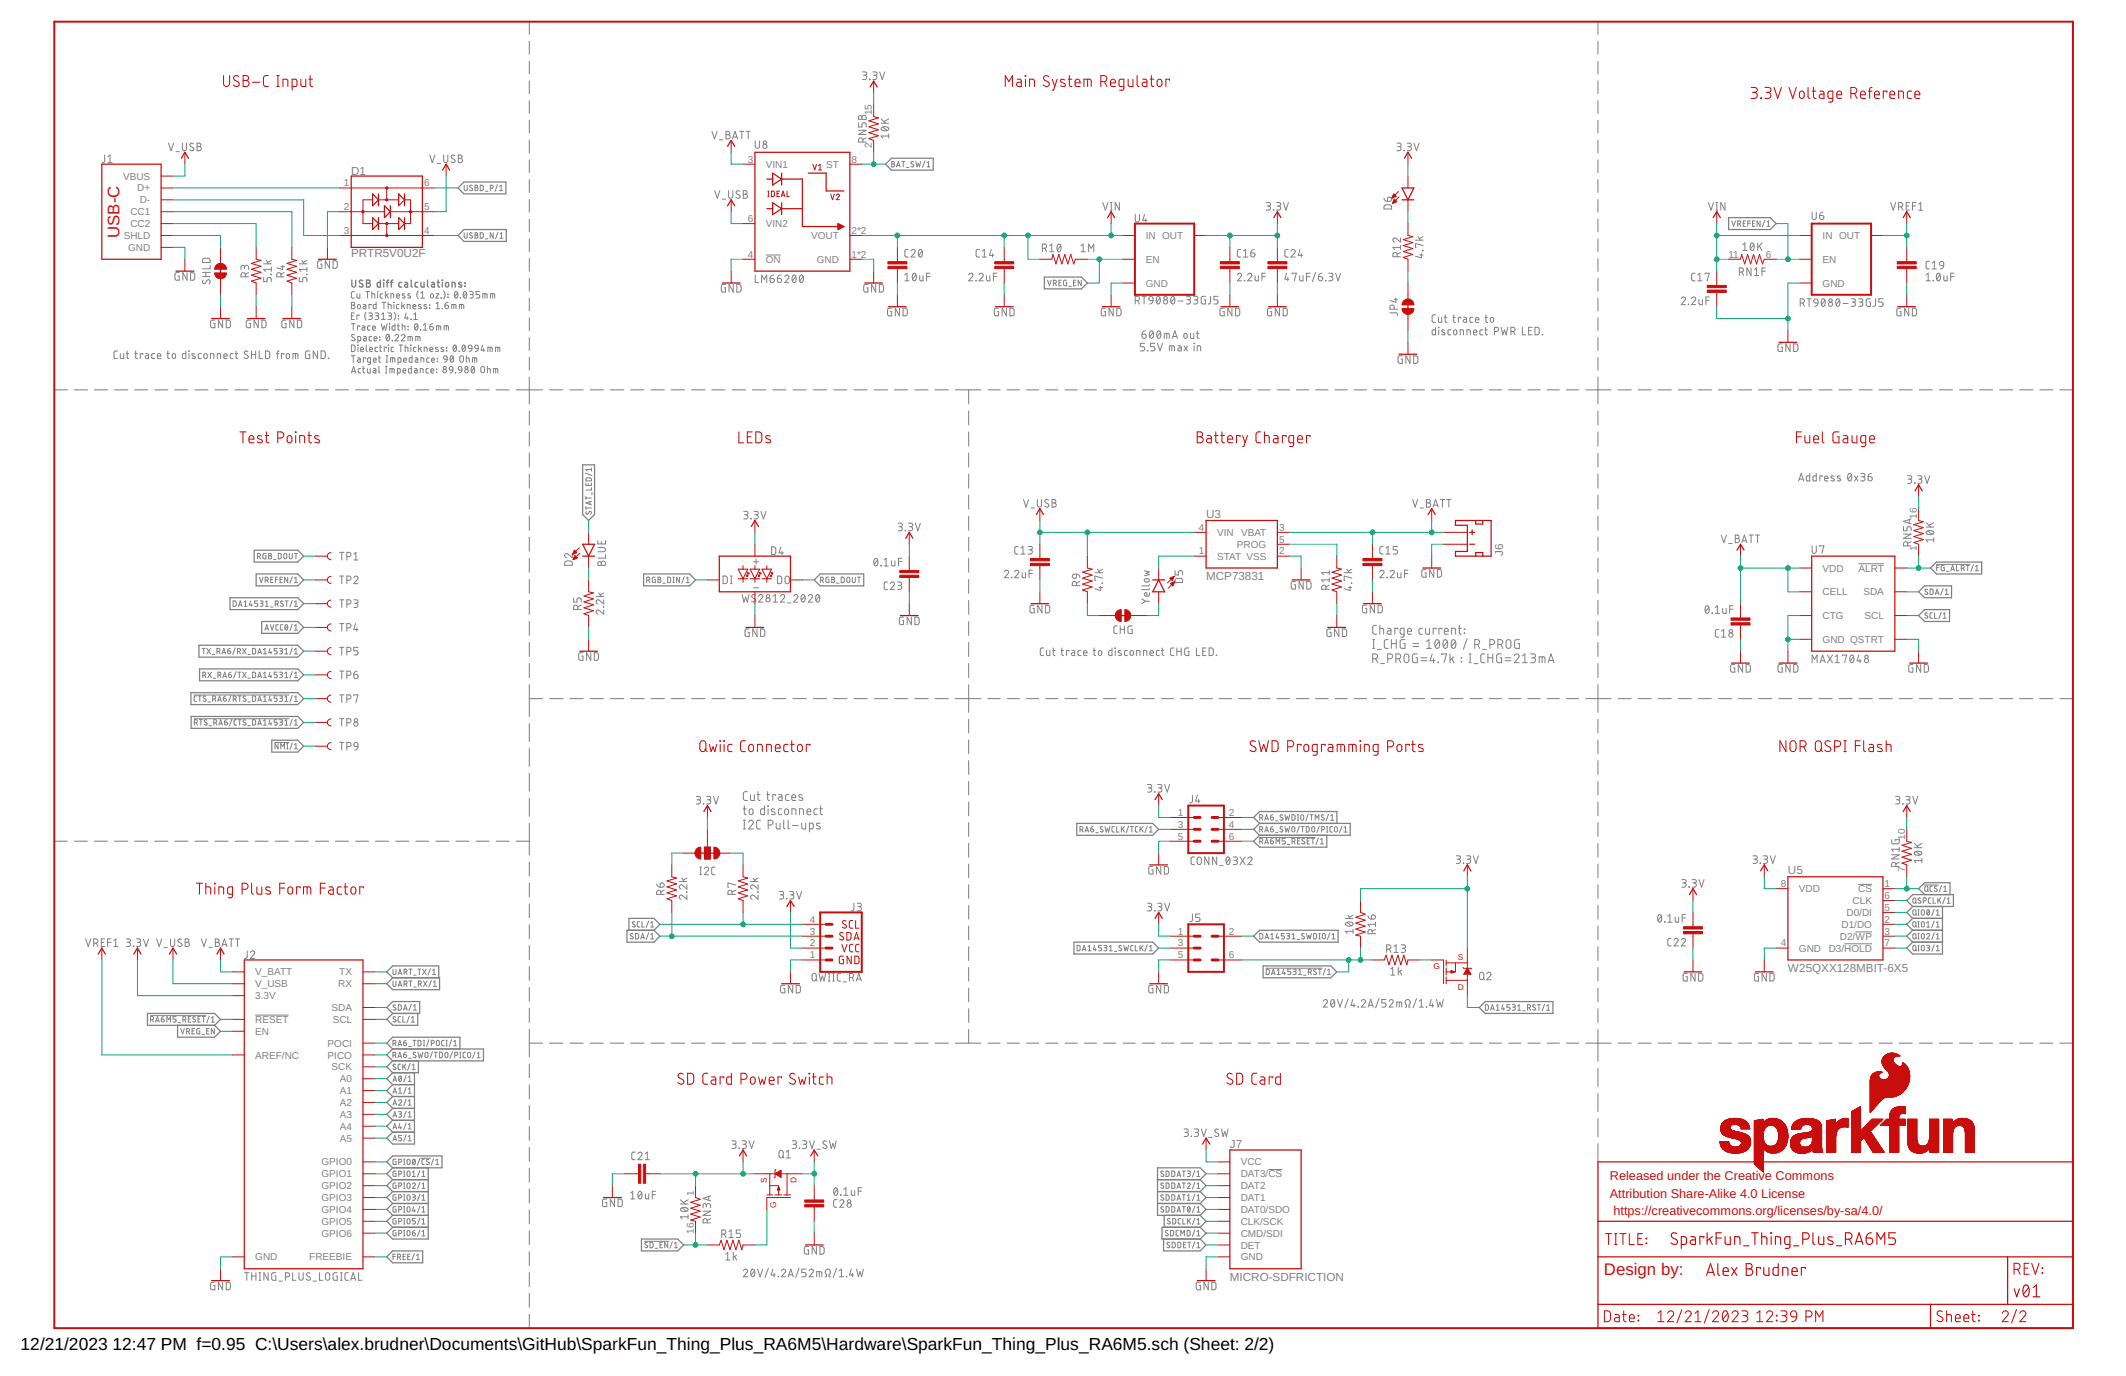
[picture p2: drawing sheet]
<svg xmlns="http://www.w3.org/2000/svg" width="432mm" height="279mm" viewBox="0 0 432 279" stroke-linecap="round" stroke-linejoin="round" font-family="sans-serif">
<defs><g id="words">
<g font-size="3.5">
<text x="4.2" y="274.2">12/21/2023</text>
<text x="22.9" y="274.2">12:47 PM f=0.95 C:\Users\alex.brudner\Documents\GitHub\SparkFun_Thing_Plus_RA6M5\Hardware\SparkFun_Thing_Plus_RA6M5.sch (Sheet: 2/2)</text>
</g>
<g font-size="3.4" fill="#c90d0c">
<text x="24.3" y="48.3" transform="rotate(-90 24.3 48.3)">USB-C</text>
<text x="325.8" y="258.8">Design by:</text>
</g>
<g font-size="2.6" fill="#c90d0c">
<text x="327" y="239.5">Released under the Creative Commons</text>
<text x="327" y="243.2">Attribution Share-Alike 4.0 License</text>
<text x="327.7" y="246.8">https://creativecommons.org/licenses/by-sa/4.0/</text>
</g>
<g font-size="2.4" fill="#808080">
<text x="71.3" y="35.5">D1</text>
<text x="71.3" y="52.2">PRTR5V0U2F</text>
<text x="245" y="105.2">U3</text>
<text x="305.3" y="112.9" transform="rotate(-90 305.3 112.9)">J6</text>
<text x="245" y="117.7">MCP73831</text>
<text x="363.1" y="177.6">U5</text>
<text x="363.1" y="197.3">W25QXX128MBIT-6X5</text>
<text x="249.8" y="233">J7</text>
<text x="249.8" y="260">MICRO-SDFRICTION</text>
</g>
<g font-size="2" fill="#808080">
<text x="177.1" y="23.4" transform="rotate(-90 177.1 23.4)">15</text>
<text x="177.1" y="30" transform="rotate(-90 177.1 30)">2</text>
<text x="151.9" y="33">3</text>
<text x="155.5" y="34.1">VIN1</text>
<text x="167.8" y="34.1">ST</text>
<text x="173" y="33">8</text>
<text x="25" y="36.5">VBUS</text>
<text x="27.9" y="38.9">D+</text>
<text x="28.4" y="41.3">D-</text>
<text x="69.9" y="37.8">1</text>
<text x="86.1" y="37.8">6</text>
<text x="26.5" y="43.7">CC1</text>
<text x="26.5" y="46.1">CC2</text>
<text x="69.9" y="42.6">2</text>
<text x="69.9" y="47.5">3</text>
<text x="86.1" y="42.6">5</text>
<text x="86.1" y="47.5">4</text>
<text x="151.9" y="45.1">6</text>
<text x="155.5" y="46.1">VIN2</text>
<text x="173" y="47.5">2*2</text>
<text x="25.1" y="48.5">SHLD</text>
<text x="26" y="50.9">GND</text>
<text x="151.9" y="52.3">4</text>
<text x="155.5" y="53.4">ON</text>
<text x="164.7" y="48.5">VOUT</text>
<text x="165.9" y="53.3">GND</text>
<text x="173" y="52.3">1*2</text>
<text x="232.7" y="48.5">IN OUT</text>
<text x="232.7" y="53.4">EN</text>
<text x="351.1" y="52.3">11</text>
<text x="358.7" y="52.3">6</text>
<text x="370.2" y="48.5">IN OUT</text>
<text x="370.2" y="53.4">EN</text>
<text x="232.7" y="58.2">GND</text>
<text x="370.2" y="58.2">GND</text>
<text x="243.5" y="107.8">4</text>
<text x="259.8" y="107.8">3</text>
<text x="389.3" y="105.4" transform="rotate(-90 389.3 105.4)">16</text>
<text x="243.5" y="112.6">1</text>
<text x="247.2" y="108.8">VIN</text>
<text x="247.2" y="113.6">STAT VSS</text>
<text x="251.2" y="111.2">PROG</text>
<text x="252.1" y="108.8">VBAT</text>
<text x="259.8" y="110.2">5</text>
<text x="259.8" y="112.6">2</text>
<text x="389.3" y="112" transform="rotate(-90 389.3 112)">1</text>
<text x="370.2" y="116.1">VDD</text>
<text x="377.5" y="116.1">ALRT</text>
<text x="370.2" y="120.9">CELL</text>
<text x="370.2" y="125.7">CTG</text>
<text x="378.5" y="120.9">SDA</text>
<text x="378.7" y="125.7">SCL</text>
<text x="370.2" y="130.5">GND QSTRT</text>
<text x="239.2" y="165.6">1</text>
<text x="249.6" y="165.6">2</text>
<text x="239.2" y="168.1">3</text>
<text x="239.2" y="170.5">5</text>
<text x="249.6" y="170.5">6</text>
<text x="249.6" y="168.1">4</text>
<text x="386.9" y="170.5" transform="rotate(-90 386.9 170.5)">10</text>
<text x="386.9" y="177.1" transform="rotate(-90 386.9 177.1)">7</text>
<text x="361.7" y="180.1">8</text>
<text x="365.4" y="181.2">VDD</text>
<text x="375" y="186">D0/DI</text>
<text x="376.3" y="183.6">CLK</text>
<text x="377.4" y="181.2">CS</text>
<text x="382.8" y="184.9">5</text>
<text x="382.8" y="182.5">6</text>
<text x="382.8" y="180.1">1</text>
<text x="164.5" y="189.8">3</text>
<text x="164.5" y="187.4">4</text>
<text x="239.2" y="189.8">1</text>
<text x="249.6" y="189.8">2</text>
<text x="373.7" y="190.8">D2/WP</text>
<text x="374" y="188.4">D1/DO</text>
<text x="382.8" y="189.8">3</text>
<text x="382.8" y="187.4">2</text>
<text x="164.5" y="194.6">1</text>
<text x="164.5" y="192.2">2</text>
<text x="239.2" y="192.2">3</text>
<text x="239.2" y="194.6">5</text>
<text x="249.6" y="194.6">6</text>
<text x="361.7" y="192.2">4</text>
<text x="365.4" y="193.2">GND</text>
<text x="371.4" y="193.2">D3/HOLD</text>
<text x="382.8" y="192.2">7</text>
<text x="51.8" y="202.9">3.3V</text>
<text x="51.8" y="200.5">V_USB</text>
<text x="51.8" y="198.1">V_BATT</text>
<text x="68.7" y="200.5">RX</text>
<text x="68.9" y="198.1">TX</text>
<text x="51.8" y="207.7">RESET</text>
<text x="67.3" y="205.3">SDA</text>
<text x="67.6" y="207.7">SCL</text>
<text x="51.8" y="214.9">AREF/NC</text>
<text x="51.8" y="210.1">EN</text>
<text x="66.5" y="214.9">PICO</text>
<text x="66.5" y="212.5">POCI</text>
<text x="67.3" y="217.3">SCK</text>
<text x="69" y="219.8">A0</text>
<text x="69" y="222.2">A1</text>
<text x="69" y="224.6">A2</text>
<text x="69" y="227">A3</text>
<text x="69" y="229.4">A4</text>
<text x="69" y="231.8">A5</text>
<text x="65.3" y="239">GPIO1</text>
<text x="65.3" y="236.6">GPIO0</text>
<text x="252" y="239.1">DAT3/CS</text>
<text x="252" y="236.6">VCC</text>
<text x="65.3" y="243.9">GPIO3</text>
<text x="65.3" y="241.5">GPIO2</text>
<text x="140.9" y="242.8" transform="rotate(-90 140.9 242.8)">1</text>
<text x="252" y="241.5">DAT2</text>
<text x="252" y="243.9">DAT1</text>
<text x="65.3" y="251.1">GPIO6</text>
<text x="65.3" y="248.7">GPIO5</text>
<text x="65.3" y="246.3">GPIO4</text>
<text x="140.9" y="250.6" transform="rotate(-90 140.9 250.6)">16</text>
<text x="252" y="251.1">CMD/SDI</text>
<text x="252" y="246.3">DAT0/SDO</text>
<text x="252" y="248.7">CLK/SCK</text>
<text x="51.8" y="255.9">GND</text>
<text x="62.8" y="255.9">FREEBIE</text>
<text x="252" y="255.9">GND</text>
<text x="252" y="253.5">DET</text>
</g>
<g font-size="1.7" fill="#c90d0c">
<text x="291.2" y="196.9">G</text>
<text x="296.1" y="194.9">S</text>
<text x="296.1" y="201">D</text>
<text x="155.7" y="240.3" transform="rotate(-90 155.7 240.3)">S</text>
<text x="157.7" y="245.2" transform="rotate(-90 157.7 245.2)">G</text>
<text x="161.8" y="240.3" transform="rotate(-90 161.8 240.3)">D</text>
</g>
</g></defs>
<g fill="none" stroke="#808080" stroke-width=".21">
<path d="M107.5 4.4v2.6M107.5 8.4v2.6M107.5 12.4v2.6M107.5 16.4v2.6M324.5 4.4v2.6M324.5 8.4v2.6M324.5 12.4v2.6M324.5 16.4v2.6M107.5 20.4v2.6M107.5 24.4v2.6M107.5 28.5v2.6M107.5 32.5v2.6"/>
<path d="M107.5 36.5v2.6M324.5 20.4v2.6M324.5 24.4v2.6M324.5 28.5v2.6M324.5 32.5v2.6M324.5 36.5v2.6M107.5 40.5v2.6M107.5 44.5v2.6M107.5 48.5v2.6M107.5 52.5v2.6M107.5 56.5v2.6M324.5 40.5v2.6"/>
<path d="M324.5 44.5v2.6M324.5 48.5v2.6M324.5 52.5v2.6M324.5 56.5v2.6M11 79.2h2.7M15.1 79.2h2.7M19.2 79.2h2.6M23.3 79.2h2.6M27.3 79.2h2.7M31.4 79.2h2.7M35.5 79.2h2.7M39.6 79.2h2.6"/>
<path d="M43.7 79.2h2.6M47.7 79.2h2.7M51.8 79.2h2.7M55.9 79.2h2.6M60 79.2h2.6M64.1 79.2h2.6M68.1 79.2h2.7M72.2 79.2h2.7M76.3 79.2h2.7M80.4 79.2h2.6M84.5 79.2h2.6M88.5 79.2h2.7"/>
<path d="M92.6 79.2h2.7M96.7 79.2h2.6M100.8 79.2h2.6M104.8 79.2h5.4M107.5 60.5v2.6M107.5 64.5v2.6M107.5 68.6v2.5M107.5 72.6v2.6M107.5 76.6v5.4M111.6 79.2h2.7M115.7 79.2h2.7M119.9 79.2h2.7"/>
<path d="M124 79.2h2.7M128.1 79.2h2.7M132.2 79.2h2.7M136.3 79.2h2.7M140.5 79.2h2.7M144.6 79.2h2.7M148.7 79.2h2.7M152.8 79.2h2.7M157 79.2h2.6M161.1 79.2h2.7M165.2 79.2h2.7M169.3 79.2h2.7"/>
<path d="M173.4 79.2h2.7M177.5 79.2h2.8M181.7 79.2h2.7M185.8 79.2h2.7M189.9 79.2h2.7M194 79.2h5.2M200.7 79.2h2.4M204.6 79.2h2.5M208.5 79.2h2.5M212.4 79.2h2.5M216.3 79.2h2.5M220.2 79.2h2.5"/>
<path d="M224.2 79.2h2.5M228.1 79.2h2.5M232 79.2h2.5M235.9 79.2h2.5M239.8 79.2h2.5M243.7 79.2h2.5M247.6 79.2h2.5M251.6 79.2h2.5M255.5 79.2h2.5M259.4 79.2h2.5M263.3 79.2h2.5M267.2 79.2h2.5"/>
<path d="M271.1 79.2h2.5M275.1 79.2h2.5M279 79.2h2.5M282.9 79.2h2.5M286.8 79.2h2.5M290.7 79.2h2.5M294.6 79.2h2.5M298.6 79.2h2.5M302.5 79.2h2.5M306.4 79.2h2.5M310.3 79.2h2.5M314.2 79.2h2.5"/>
<path d="M318.2 79.2h2.4M322.1 79.2h5.1M324.5 60.5v2.6M324.5 64.5v2.6M324.5 68.6v2.5M324.5 72.6v2.6M324.5 76.6v5.4M328.6 79.2h2.7M332.7 79.2h2.7M336.8 79.2h2.6M340.9 79.2h2.6M345 79.2h2.6"/>
<path d="M349 79.2h2.7M353.1 79.2h2.7M357.2 79.2h2.6M361.3 79.2h2.6M365.3 79.2h2.7M369.4 79.2h2.7M373.5 79.2h2.7M377.6 79.2h2.6M381.7 79.2h2.6M385.7 79.2h2.7M389.8 79.2h2.7M393.9 79.2h2.7"/>
<path d="M398 79.2h2.6M402.1 79.2h2.6M406.1 79.2h2.7M410.2 79.2h2.7M414.3 79.2h2.6M418.4 79.2h2.6M107.5 83.4v2.9M107.5 87.7v2.9M107.5 92v2.8M107.5 96.3v2.8M324.5 83.4v2.9M324.5 87.7v2.9"/>
<path d="M324.5 92v2.8M324.5 96.3v2.8M107.5 100.5v2.9M107.5 104.8v2.9M107.5 109.1v2.8M107.5 113.4v2.8M107.5 117.6v2.9M324.5 100.5v2.9M324.5 104.8v2.9M324.5 109.1v2.8M324.5 113.4v2.8M324.5 117.6v2.9"/>
<path d="M107.5 121.9v2.9M107.5 126.2v2.8M107.5 130.5v2.8M107.5 134.7v2.9M107.5 139v6.5M324.5 121.9v2.9M324.5 126.2v2.8M324.5 130.5v2.8M324.5 134.7v2.9M324.5 139v5.6M107.5 141.9h2.7M107.5 146.9v3.7"/>
<path d="M107.5 152v3.6M107.5 157.1v3.6M111.6 141.9h2.7M115.7 141.9h2.7M119.9 141.9h2.7M124 141.9h2.7M128.1 141.9h2.7M132.2 141.9h2.7M136.3 141.9h2.7M140.5 141.9h2.7M144.6 141.9h2.7M148.7 141.9h2.7"/>
<path d="M152.8 141.9h2.7M157 141.9h2.6M161.1 141.9h2.7M165.2 141.9h2.7M169.3 141.9h2.7M173.4 141.9h2.7M177.5 141.9h2.8M181.7 141.9h2.7M185.8 141.9h2.7M189.9 141.9h2.7M194 141.9h5.2M196.7 141.9v2.7"/>
<path d="M196.7 146.1v2.7M196.7 150.3v2.7M196.7 154.5v2.7M196.7 158.7v2.7M200.7 141.9h2.4M204.6 141.9h2.5M208.5 141.9h2.5M212.4 141.9h2.5M216.3 141.9h2.5M220.2 141.9h2.5M224.2 141.9h2.5M228.1 141.9h2.5"/>
<path d="M232 141.9h2.5M235.9 141.9h2.5M239.8 141.9h2.5M243.7 141.9h2.5M247.6 141.9h2.5M251.6 141.9h2.5M255.5 141.9h2.5M259.4 141.9h2.5M263.3 141.9h2.5M267.2 141.9h2.5M271.1 141.9h2.5M275.1 141.9h2.5"/>
<path d="M279 141.9h2.5M282.9 141.9h2.5M286.8 141.9h2.5M290.7 141.9h2.5M294.6 141.9h2.5M298.6 141.9h2.5M302.5 141.9h2.5M306.4 141.9h2.5M310.3 141.9h2.5M314.2 141.9h2.5M318.2 141.9h2.4M322.1 141.9h5.1"/>
<path d="M324.5 146.1v2.7M324.5 150.3v2.7M324.5 154.5v2.7M324.5 158.7v2.7M328.6 141.9h2.7M332.7 141.9h2.7M336.8 141.9h2.6M340.9 141.9h2.6M345 141.9h2.6M349 141.9h2.7M353.1 141.9h2.7M357.2 141.9h2.6"/>
<path d="M361.3 141.9h2.6M365.3 141.9h2.7M369.4 141.9h2.7M373.5 141.9h2.7M377.6 141.9h2.6M381.7 141.9h2.6M385.7 141.9h2.7M389.8 141.9h2.7M393.9 141.9h2.7M398 141.9h2.6M402.1 141.9h2.6M406.1 141.9h2.7"/>
<path d="M410.2 141.9h2.7M414.3 141.9h2.6M418.4 141.9h2.6M11 170.8h2.7M15.1 170.8h2.7M19.2 170.8h2.6M23.3 170.8h2.6M27.3 170.8h2.7M31.4 170.8h2.7M35.5 170.8h2.7M39.6 170.8h2.6M43.7 170.8h2.6"/>
<path d="M47.7 170.8h2.7M51.8 170.8h2.7M55.9 170.8h2.6M60 170.8h2.6M64.1 170.8h2.6M68.1 170.8h2.7M72.2 170.8h2.7M76.3 170.8h2.7M80.4 170.8h2.6M84.5 170.8h2.6M88.5 170.8h2.7M92.6 170.8h2.7"/>
<path d="M96.7 170.8h2.6M100.8 170.8h2.6M104.8 170.8h2.7M107.5 162.1v3.6M107.5 167.2v6.4M107.5 175v2.9M107.5 179.3v2.8M196.7 162.9v2.7M196.7 167v2.8M196.7 171.3v2.7M196.7 175.5v2.7M196.7 179.6v2.8"/>
<path d="M324.5 162.9v2.7M324.5 167v2.8M324.5 171.3v2.7M324.5 175.5v2.7M324.5 179.6v2.8M107.5 183.5v2.9M107.5 187.8v2.8M107.5 192v2.8M107.5 196.3v2.8M196.7 183.9v2.7M196.7 188v2.8M196.7 192.2v2.8"/>
<path d="M196.7 196.4v2.8M324.5 183.9v2.7M324.5 188v2.8M324.5 192.2v2.8M324.5 196.4v2.8M107.5 211.8h2.7M107.5 200.5v2.8M107.5 204.7v2.9M107.5 209v5.6M107.5 216v2.8M111.6 211.8h2.7M115.7 211.8h2.7"/>
<path d="M119.9 211.8h2.7M124 211.8h2.7M128.1 211.8h2.7M132.2 211.8h2.7M136.3 211.8h2.7M140.5 211.8h2.7M144.6 211.8h2.7M148.7 211.8h2.7M152.8 211.8h2.7M157 211.8h2.6M161.1 211.8h2.7M165.2 211.8h2.7"/>
<path d="M169.3 211.8h2.7M173.4 211.8h2.7M177.5 211.8h2.8M181.7 211.8h2.7M185.8 211.8h2.7M189.9 211.8h2.7M194 211.8h5.2M196.7 200.6v2.8M196.7 204.8v2.8M196.7 209v2.8M200.7 211.8h2.4M204.6 211.8h2.5"/>
<path d="M208.5 211.8h2.5M212.4 211.8h2.5M216.3 211.8h2.5M220.2 211.8h2.5M224.2 211.8h2.5M228.1 211.8h2.5M232 211.8h2.5M235.9 211.8h2.5M239.8 211.8h2.5M243.7 211.8h2.5M247.6 211.8h2.5M251.6 211.8h2.5"/>
<path d="M255.5 211.8h2.5M259.4 211.8h2.5M263.3 211.8h2.5M267.2 211.8h2.5M271.1 211.8h2.5M275.1 211.8h2.5M279 211.8h2.5M282.9 211.8h2.5M286.8 211.8h2.5M290.7 211.8h2.5M294.6 211.8h2.5M298.6 211.8h2.5"/>
<path d="M302.5 211.8h2.5M306.4 211.8h2.5M310.3 211.8h2.5M314.2 211.8h2.5M318.2 211.8h2.4M322.1 211.8h5.1M324.5 200.6v2.8M324.5 204.8v2.8M324.5 209v6.5M324.5 216.9v3.7M328.6 211.8h2.7M332.7 211.8h2.7"/>
<path d="M336.8 211.8h2.6M340.9 211.8h2.6M345 211.8h2.6M349 211.8h2.7M353.1 211.8h2.7M357.2 211.8h2.6M361.3 211.8h2.6M365.3 211.8h2.7M369.4 211.8h2.7M373.5 211.8h2.7M377.6 211.8h2.6M381.7 211.8h2.6"/>
<path d="M385.7 211.8h2.7M389.8 211.8h2.7M393.9 211.8h2.7M398 211.8h2.6M402.1 211.8h2.6M406.1 211.8h2.7M410.2 211.8h2.7M414.3 211.8h2.6M418.4 211.8h2.6M107.5 220.3v2.8M107.5 224.5v2.8M107.5 228.7v2.9"/>
<path d="M107.5 233v2.8M107.5 237.2v2.8M324.5 222v3.7M324.5 227.1v3.7M324.5 232.2v3.7M107.5 241.4v2.9M107.5 245.7v2.8M107.5 249.9v2.8M107.5 254.2v2.8M107.5 258.4v2.8M107.5 262.6v2.9M107.5 266.9v2.8"/>
</g>
<g fill="none" stroke="#808080" stroke-width=".2">
<path d="M175.2 14.6h.7l.1 .3-.1 .4h-.5M175.6 15.3a.43 .43 0 0 1 .4 .4 .43 .43 0 0 1-.4 .5h-.4M176.6 16.1l.1 .1zM177.3 14.6h.6l.2 .3-.2 .4h-.5M177.7 15.3a.43 .43 0 0 1 .4 .4 .43 .43 0 0 1-.4 .5h-.4M178.7 14.6l.5 1.6 .5-1.6M21.3 31.5l-.1 1.3-.5 .2M21.9 33h.9M21.9 31.8l.5-.3v1.5M34.2 29.1l.6 1.5 .5-1.5M35.7 30.8h.7M37 29.1v1.1a.42 .42 0 0 0 .5 .4 .42 .42 0 0 0 .4-.4v-1.1"/>
<path d="M39.3 29.2l-.4-.1-.3 .3 .1 .3 .5 .3a.39 .39 0 0 1 .1 .6 .39 .39 0 0 1-.6-.1l-.2-.1M40 29.1l.7 .1v.4l-.3 .2a.42 .42 0 0 1 .5 .4 .42 .42 0 0 1-.5 .4h-.4zM40 29.8h.4M87.3 31.5l.5 1.5 .5-1.5M88.8 33.2h.7M90.1 31.5v1.1a.42 .42 0 0 0 .4 .4 .42 .42 0 0 0 .5-.4v-1.1M92.4 31.6a.39 .39 0 0 0-.6-.1 .39 .39 0 0 0 0 .6l.5 .3a.39 .39 0 0 1 0 .6 .39 .39 0 0 1-.6-.1l-.1-.1M93.1 31.5l.7 .1v.4l-.3 .2a.42 .42 0 0 1 .4 .4 .42 .42 0 0 1-.4 .4h-.4zM93.1 32.2h.4M94.3 37.6v.8l.2 .3 .4-.2v-.9M95.9 37.7l-.4-.1-.1 .2 .5 .4a.3 .3 0 0 1-.1 .5 .3 .3 0 0 1-.4-.1M96.5 37.6h.4l.1 .2-.2 .3 .3 .2-.2 .4h-.4z"/>
<path d="M96.5 38.1h.3M97.5 37.6h.5l.1 .2v.6l-.1 .3h-.5zM98.6 38.8h.5M99.6 38.2l.5-.1v-.4l-.5-.1v1.1M101 37.5l-.4 1.3M101.5 38.7h.6M101.5 37.8l.3-.2v1.1M144.6 26.7l.5 1.5 .5-1.5M145.2 38.7l.5 1.6 .5-1.6M146.1 28.4h.7M147.4 26.7l.7 .1v.4l-.2 .1a.42 .42 0 0 1 .4 .5 .42 .42 0 0 1-.4 .4h-.5zM147.4 27.3h.5"/>
<path d="M148 38.7v1.1a.43 .43 0 0 0 .4 .5 .43 .43 0 0 0 .4-.5v-1.1M148.8 28.2l.5-1.5 .5 1.5M148.9 27.8h.8M150.2 38.8l-.5-.1-.2 .4 .2 .3 .5 .2a.36 .36 0 0 1 .1 .5 .36 .36 0 0 1-.5 .1l-.3-.2M150.2 26.7h.9M150.7 26.7v1.5M151 38.7l.7 .1v.5l-.3 .1a.42 .42 0 0 1 .4 .4 .42 .42 0 0 1-.4 .5h-.4zM151 39.4h.4M151.5 26.7h.9M152 26.7v1.5M153.4 28.6v1.1a.42 .42 0 0 0 .4 .4 .42 .42 0 0 0 .4-.4v-1.1M174.4 24.9v.9h.7v-.5a.43 .43 0 0 1 .4-.4 .43 .43 0 0 1 .4 .4v.5"/>
<path d="M174.4 26.5h1.5l-1.5 .8h1.5M174.5 23.5h.4l.2 .3a.42 .42 0 0 1 .4-.4 .42 .42 0 0 1 .4 .4v.4h-1.5zM175.1 23.8v.4M175.2 28.9v-.5a.43 .43 0 0 0-.4-.4 .43 .43 0 0 0-.4 .4v.5h1.5M175.9 28l-.7 .3M179 25h1.5M179 24.2l.9 .8M179.1 25.9a.96 .96 0 0 1 1.4 .2 .92 .92 0 0 1-1.5 0zM179.3 25.8l.8 .7M180.5 27.6h-1.5l.3 .4M180.5 27.2v.8M180.5 24.2l-.9 .5"/>
<path d="M181.1 32.8l.5 .1v.3l-.2 .1 .3 .2-.2 .4h-.4zM181.1 33.3h.3M182.1 33.9l.4-1.1 .3 1.1M182.2 33.6h.5M183.2 32.8h.6M183.5 32.8v1.1M184.1 34h.5M185.5 32.9l-.3-.1-.2 .2 .5 .4a.27 .27 0 0 1 0 .5 .27 .27 0 0 1-.4-.1l-.1-.1M186 32.8l.2 1.1 .3-.8 .3 .8 .2-1.1M187.9 32.7l-.5 1.3M188.3 33.9h.6M188.3 33l.3-.2v1.1"/>
<path d="M283.7 29.1h.7l.2 .2-.2 .4-.5 .1M284.1 29.8a.42 .42 0 0 1 .5 .4 .42 .42 0 0 1-.5 .4h-.4M285.1 30.5l.1 .1zM285.8 29.1h.6l.2 .2-.2 .4-.4 .1M286.2 29.8a.42 .42 0 0 1 .5 .4 .42 .42 0 0 1-.5 .4h-.4M287.2 29.1l.5 1.5 .5-1.5M36.4 55.4h-.5l-.3 .2-.1 1 .3 .3h.6v-.9h-.2M38 55.4v1.5l-.9-1.5v1.5M38.7 55.4h.6l.2 .2v1l-.2 .3h-.6zM41.1 56.2h1.6M41.1 55.3h1.6M41.3 56.9a.39 .39 0 0 0-.1 .6 .39 .39 0 0 0 .6-.1l.2-.4a.39 .39 0 0 1 .6-.1 .39 .39 0 0 1 0 .6l-.1 .2"/>
<path d="M41.3 52.6l.3-.2 .8 .1 .2 .2 .1 .6h-1.6zM41.8 55.3v.9M42.7 53.9v.7h-1.6M49.7 54.3a.42 .42 0 0 1 .4-.4 .42 .42 0 0 1 .4 .4v.4M49.7 54.6l-.1-.5-.4-.2-.2 .2v.6M49.8 56.2v-.4a.43 .43 0 0 0-.4-.4 .43 .43 0 0 0-.4 .4v.4h1.5M50.5 55.4l-.7 .3M53.6 56.3v.9h.6v-.5a.44 .44 0 0 1 .5-.4 .44 .44 0 0 1 .4 .4v.5M53.6 53.6h1.5M54.1 52.9l.5 .7M55 55.7l.1 .1zM55.1 54.3v.8"/>
<path d="M55.1 54.7h-1.5l.3 .4M55.1 52.9l-.7 .4M57.1 56.2v-.4a.43 .43 0 0 0-.5-.4 .43 .43 0 0 0-.4 .4v.4h1.5M57.1 54.1h.6M57.4 53.9v.8l-1.2-.3M57.7 55.4l-.6 .3M60.8 56.3v.9h.7v-.5a.44 .44 0 0 1 .4-.4 .44 .44 0 0 1 .4 .4v.5M60.8 53.6h1.5M61.3 52.9l.5 .7M62.2 55.7l.1 .1zM62.3 54.7h-1.5l.3 .4M62.3 54.3v.8"/>
<path d="M62.3 52.9l-.7 .4M65.3 52.9h-.5l-.3 .2 .1 1.3 .7 .1v-.9h-.2M66.9 52.9v1.6l-.8-1.6v1.6M67.6 52.9l.6 .1 .3 .2v.9l-.3 .4h-.6zM72 59.2h-.5l-.1 .3v.8l.2 .2h.4M72.5 59.6v.7l.2 .2h.4v-.9M74.3 59.2h.7M74.7 59.2v1.3M75.5 59.6l.6 .2v.7M75.5 59.2v1.3M76.7 59.2v.1zM76.7 59.6v.9"/>
<path d="M77.7 59.6l-.4 .1-.1 .2 .1 .5 .4 .1M78.3 59.2v1.3M78.5 59.9l.4 .6M78.9 59.6l-.6 .5M82.2 59.7h-.4l-.1 .2 .6 .3v.2l-.6 .1M83.3 59.7h-.4l-.1 .2 .6 .3v.2l-.6 .1M84.9 59.1l-.3 .8 .3 .8M85.5 59.5l.3-.3v1.3M87.6 59.7l.2-.1 .2 .2-.1 .7-.4-.1zM88.5 59.6h.6l-.6 .9h.6M90.1 59.1l.3 .8-.3 .8M91 59.8h.1"/>
<path d="M92.4 59.3l.2-.1a.8 .8 0 0 1 0 1.3 .82 .82 0 0 1-.2-1.2zM92.9 59.5l-.5 .7M94.3 59.3l.2-.1a.8 .8 0 0 1 0 1.3 .82 .82 0 0 1-.2-1.2zM94.3 47.3v.7l.2 .4 .4-.2v-.9M94.7 59.5l-.5 .7M95.4 59.2h.4l.3 .2-.2 .4h-.4M95.8 59.8a.37 .37 0 0 1 .3 .4 .37 .37 0 0 1-.3 .3h-.4M95.9 47.3h-.4l-.1 .2 .5 .4a.3 .3 0 0 1-.1 .5 .3 .3 0 0 1-.4-.2M96.5 47.3h.4l.1 .2-.2 .3 .3 .2-.2 .3-.4 .1zM96.5 47.8h.3M97.4 59.2h-.7v.6h.4a.38 .38 0 0 1 .3 .4 .38 .38 0 0 1-.3 .3h-.4M97.5 47.3h.5l.1 .2v.7l-.1 .1-.5 .1z"/>
<path d="M98.5 59.6v.9M98.6 48.5h.5M100.1 59.6v.9M100.2 47.3v1.1l-.6-1.1v1.1M101.1 47.1l-.5 1.4M101.6 48.4h.6M101.6 47.5l.3-.2v1.1M146.7 40.4h.7M147.3 57.8h-.5l-.3 .2 .1 1.2 .7 .1v-.8h-.2M148.9 57.8v1.5l-.8-1.5v1.5M149.6 57.8h.6l.3 .2v.9l-.3 .4h-.6zM153.4 55.8v1.6h.7"/>
<path d="M154.7 57.4v-1.6l.5 .9 .5-.9v1.6M155.5 51.8h3.1M156.4 56.5h.5a.43 .43 0 0 1 .4 .5 .43 .43 0 0 1-.5 .4 .43 .43 0 0 1-.4-.4zM157.1 55.8l-.4 .2-.3 .5M157.9 56.5h.5a.43 .43 0 0 1 .4 .5 .43 .43 0 0 1-.5 .4 .43 .43 0 0 1-.4-.4zM158.6 55.8l-.4 .2-.3 .5M159.4 56.2a.42 .42 0 0 1 .6-.3 .42 .42 0 0 1 .1 .6l-.7 .9h.8M161.1 55.9l.2-.1a.92 .92 0 0 1 0 1.6 .96 .96 0 0 1-.2-1.5zM161.6 56.2l-.6 .8M162.5 55.9l.3-.1a.92 .92 0 0 1 0 1.6 .96 .96 0 0 1-.3-1.5zM163.1 56.2l-.7 .8M176.3 57.8h-.5l-.3 .2-.1 1 .2 .3h.7v-.8h-.3"/>
<path d="M177.9 57.8v1.5l-.9-1.5v1.5M178.6 57.8h.6l.2 .2 .1 .9-.3 .4h-.6zM183.8 57h.8M183.8 55.8l.4-.3v1.5M184.5 50.7h-.5l-.2 .3v1l.2 .2h.5M185 51a.43 .43 0 0 1 .6-.3 .43 .43 0 0 1 .2 .7l-.8 .8h.9M185.5 55.6l.2-.1a.92 .92 0 0 1 0 1.5 .96 .96 0 0 1-.2-1.4zM186 55.8l-.6 .9M186.7 50.8l.2-.1a.92 .92 0 0 1 0 1.5 .96 .96 0 0 1-.2-1.4zM186.8 56v.9l.2 .1h.5v-1M187.3 51l-.7 .9M188.2 56.2h.7"/>
<path d="M188.9 55.5h-.7v1.5M196.8 55.8a.42 .42 0 0 1 .6-.3 .42 .42 0 0 1 .1 .7l-.7 .8h.8M198.2 56.9l.1 .1zM198.8 55.8a.43 .43 0 0 1 .7-.3 .43 .43 0 0 1 .1 .7l-.8 .8h.9M198.9 50.7h-.4l-.3 .3 .1 1 .2 .2h.4M199.5 52.2h.8M199.5 51l.4-.3v1.5M200.4 56v.9l.2 .1h.4v-1M201.3 50.7l-.3 1.2h.8M201.6 51.5v.7M201.8 56.2h.7M202.5 55.5h-.7v1.5"/>
<path d="M211.7 50.4h.4a.42 .42 0 0 0 .5-.4 .42 .42 0 0 0-.5-.4h-.4v1.5M212.2 50.4l.4 .7M212.8 56.9l.3 1.1 .4-1.1M213.2 51.1h.8M213.2 49.9l.4-.3v1.5M214 57.5l.5-.1v-.4l-.5-.1v1.1M214.3 57.5l.3 .5M214.9 49.7l.2-.1a.92 .92 0 0 1 0 1.5 .96 .96 0 0 1-.2-1.4zM215.1 57.4h.4M215.4 49.9l-.6 .9M215.6 56.9h-.5v1.1h.5M216.6 56.9l-.6 .1v.8l.2 .2h.4v-.6h-.1"/>
<path d="M217.1 58.1h.5M218 57.4h.4M218.5 56.9h-.5v1.1h.5M219.6 49.9l.4-.3v1.5M219.6 51.1h.8M219.6 56.9v1.1l-.6-1.1v1.1M221.1 51.1v-1.5l.5 .8 .5-.8v1.5M224 41.1l.5 1.6 .5-1.6M225.5 41.1h.4M225.5 42.7h.4M225.7 41.1v1.6M227.4 41.1v1.6l-.9-1.6v1.6"/>
<path d="M230.6 43.5v1.2a.43 .43 0 0 0 .4 .4 .43 .43 0 0 0 .4-.4v-1.2M232.5 43.5l-.4 1.2h.9M232.7 44.4v.7M251.3 55.8a.42 .42 0 0 1 .6-.3 .42 .42 0 0 1 .1 .7l-.7 .8h.9M252 50.7h-.5l-.2 .3v1l.2 .2h.5M252.6 52.2h.8M252.6 51l.4-.3v1.5M252.7 56.9l.1 .1zM253.4 55.8a.43 .43 0 0 1 .6-.3 .43 .43 0 0 1 .1 .7l-.7 .8h.9M254 51.4h.6a.43 .43 0 0 1 .3 .4 .43 .43 0 0 1-.5 .4 .43 .43 0 0 1-.4-.4zM254.7 50.7l-.4 .1-.3 .6M254.9 56v.9l.3 .1h.4v-1"/>
<path d="M256.3 56.2h.7M257 55.5h-.7v1.5M257.2 41.1l.7 .1 .1 .2-.1 .4h-.5M257.6 41.8a.42 .42 0 0 1 .4 .4 .42 .42 0 0 1-.4 .5h-.4M258.6 42.6l.1 .1zM259.3 41.1l.6 .1 .2 .2-.2 .4h-.5M259.7 41.8a.42 .42 0 0 1 .4 .4 .42 .42 0 0 1-.4 .5h-.4M260.7 41.1l.5 1.6 .5-1.6M261.3 55.5l-.3 1.2h.8M261.6 56.3v.7M261.6 50.7h-.4l-.2 .3v1l.2 .2h.4M262.2 51a.43 .43 0 0 1 .6-.3 .43 .43 0 0 1 .1 .7l-.7 .8h.9"/>
<path d="M262.4 55.6v-.1h.9l-.4 1.5M264 56v.9l.2 .1h.4v-1M264 50.7l-.3 1.2h.8M264.3 51.5v.7M265.4 56.2h.6M266 55.5h-.6v1.5M267.2 55.3l-.7 1.9M267.8 56.2h.5a.43 .43 0 0 1 .3 .5 .43 .43 0 0 1-.4 .3 .43 .43 0 0 1-.4-.4zM268.5 55.5l-.4 .1-.3 .6M269.2 56.9l.1 .1zM269.9 55.5h.6l.2 .3-.2 .3-.5 .1M270.3 56.2a.42 .42 0 0 1 .4 .4 .42 .42 0 0 1-.4 .4h-.4"/>
<path d="M271.3 55.5l.5 1.5 .5-1.5M281.1 40.2l.1 .4 .6 .3M281.2 41.7l.3-.1h.9l.2 .2v.6h-1.5zM281.9 40.1a.44 .44 0 0 1 .7 .2 .44 .44 0 0 1-.4 .6h-.4zM283.8 52.1v-.4a.42 .42 0 0 0-.5-.4 .42 .42 0 0 0-.4 .4v.4h1.6M284.5 48.3v.9l-.9-.7a.42 .42 0 0 0-.7 .1 .42 .42 0 0 0 .4 .6M284.5 51.3l-.7 .3M284.5 50.2h-1.6l.4 .5M284.5 49.8v.9M287.5 48.8h1.5M288 48.1l.5 .7M288.4 51.8h.6"/>
<path d="M288.7 51.5v.9l-1.2-.4M288.9 50.9h.1zM289 49.9l-1.5-.5v.9h.2M289 48.1l-.7 .4M344.3 55.5h-.5l-.2 .3v1l.2 .2h.5M344.8 57h.9M344.8 55.8l.4-.3v1.5M346.3 55.6v-.1h.9l-.5 1.5M347 41.1l.5 1.6 .5-1.6M348.5 41.1h.4M348.5 42.7h.4M348.7 41.1v1.6"/>
<path d="M350.4 41.1v1.6l-.9-1.6v1.6M351.7 44.9l.4 1.1 .4-1.1M352.9 45.5l.6-.2v-.3l-.6-.1v1.1M353.3 55.2h.4a.42 .42 0 0 0 .4-.4 .42 .42 0 0 0-.4-.4h-.4v1.5M353.3 45.5l.2 .5M353.8 55.2l.3 .7M354 50.9h.8M354 49.7l.4-.4v1.6M354.1 45.3h.3M354.5 44.9h-.4v1.1h.4M355 45.3h.5M355.5 44.9h-.5v1.1"/>
<path d="M355.6 49.4l.3-.1a.9 .9 0 0 1 0 1.6 .94 .94 0 0 1-.3-1.5zM355.6 54.4v1.5l-.8-1.5v1.5M355.9 45.3h.4M356.2 49.7l-.7 .8M356.3 54.7l.5-.3v1.5M356.3 55.9h.9M356.4 44.9h-.5v1.1h.5M357 49.3v1.6M357.3 49.9l.6 1M357.5 44.9v1.1l-.6-1.1v1.1M357.9 49.3l-.9 1M357.9 55.1h.6"/>
<path d="M358.4 44.7l-.5 1.4M358.5 54.4h-.6v1.5M358.9 46h.6M358.9 45.1l.3-.2v1.1M368 43.1v1.1a.42 .42 0 0 0 .5 .4 .42 .42 0 0 0 .4-.4v-1.1M369.6 43.8h.5a.43 .43 0 0 1 .3 .4 .43 .43 0 0 1-.4 .4 .43 .43 0 0 1-.4-.4zM370.3 43.1l-.6 .2-.1 .5M384 41.1l.5 1.6 .5-1.6M385.6 42h.5a.43 .43 0 0 0 .4-.4 .43 .43 0 0 0-.4-.5h-.5v1.6M386.1 42l.4 .7M387.2 41.8h.5M387.8 41.1h-.6v1.6h.6"/>
<path d="M388.4 41.8h.7M389.1 41.1h-.7v1.6M389.7 42.7h.8M389.7 41.5l.4-.4v1.6M391.2 55.8l.4-.3v1.5M391.2 57h.8M391.9 53.1h-.5l-.2 .3v1l.2 .2h.5M392.4 54.6h.9M392.4 53.4l.5-.3v1.5M392.6 56.9l.1 .1zM393.5 55.6l.2-.1a.92 .92 0 0 1 0 1.5 .96 .96 0 0 1-.2-1.4zM394 53.2l.4-.1 .3 .1 .1 .7-.8-.1-.1-.3z"/>
<path d="M394 55.8l-.6 .9M394.8 53.9l-.3 .6-.4 .1M394.8 56v.9l.3 .1h.4v-1M396.2 56.2h.7M396.9 55.5h-.7v1.5M23.9 71.3h-.5l-.2 .3v1l.2 .2h.5M24.4 71.8v.9l.3 .1h.4v-1M25.7 71.8h.5M25.8 71.3v1.4l.4 .1M27.4 71.8h.5M27.6 71.3v1.4l.3 .1M29 72v-.2h-.5v1"/>
<path d="M29.6 71.8h.4l.2 .3v.7h-.5l-.2-.2v-.3l.7-.1M31.4 71.8h-.4l-.2 .3 .1 .6 .5 .1M32 72.3h.6a.36 .36 0 0 0-.2-.5 .36 .36 0 0 0-.4 .3v.6l.6 .1M33.9 71.8h.5M34.1 71.3v1.4l.3 .1M35.1 71.9l.3-.1 .2 .2 .1 .5-.3 .3-.4-.2zM37.7 71.3v1.5l-.6-.1v-.8l.6-.1M38.3 71.3l.1 .1zM38.4 71.8v1M39.6 71.9l-.5-.1-.1 .2 .6 .5v.2h-.6M40.9 71.8h-.5l-.1 .3v.6l.6 .1M41.5 71.9l.3-.1 .3 .2v.5l-.3 .3-.4-.2z"/>
<path d="M42.7 72.8v-1l.7 .1v.9M43.6 65h-.6l-.2 .2v1l.2 .3h.6v-.8h-.2M44.1 72.8v-1l.7 .1v.9M45.2 65v1.5l-.8-1.5v1.5M45.5 72.3h.6a.36 .36 0 0 0-.2-.5 .36 .36 0 0 0-.4 .3v.6l.6 .1M46 65h.5l.3 .3v1l-.3 .2h-.5zM47.3 71.8h-.4l-.1 .3v.6l.5 .1M47.8 71.8h.5M47.9 71.3l.1 1.4 .3 .1M50.4 71.4a.39 .39 0 0 0-.6-.1 .39 .39 0 0 0 0 .6l.5 .3a.39 .39 0 0 1 0 .6 .39 .39 0 0 1-.6-.1l-.1-.1M50.9 65h-.7l-.2 .2v1l.2 .3h.7v-.8h-.3M51.1 71.3v1.5"/>
<path d="M51.1 72h.8M51.9 71.3v1.5M52.5 65v1.5l-.9-1.5v1.5M52.6 71.3v1.5h.7M53.2 65h.6l.2 .3v1l-.2 .2h-.6zM53.9 71.3h.6l.3 .2v.9l-.3 .4h-.6zM56.2 71.8h.5M56.7 71.3h-.2l-.2 .2v1.3M57.7 72v-.2h-.6v1M58.1 65h-.6l-.2 .2v1l.2 .3h.6v-.8h-.3M58.3 71.9l.2-.1 .3 .2v.5l-.3 .3-.3-.2zM59.5 72.8v-1l1 .1v.9"/>
<path d="M59.7 65v1.5l-.9-1.5v1.5M60 71.8v1M60.4 65h.6l.2 .3 .1 .8-.3 .4h-.6zM62.9 71.3h-.5l-.3 .2-.1 1 .3 .3h.6v-.8h-.2M64.5 71.3v1.5l-.9-1.5v1.5M65.2 71.3h.6l.2 .2 .1 .9-.3 .4h-.6zM66.7 72.7l.1 .1zM71.4 61.4l.6 .1v.3l-.2 .2a.36 .36 0 0 1 .3 .3 .36 .36 0 0 1-.3 .4h-.4zM71.4 70.1h.5l.2 .2v.9l-.2 .2h-.5zM71.4 72.2h.7M71.4 62h.4M71.4 64.1h.4"/>
<path d="M71.4 65.7h.7M71.4 75.7l.4-1.3 .5 1.3M71.5 75.4h.7M71.8 65.7v1.3M71.8 72.2v1.4M72 63.5h-.6v1.4h.6M72.1 68l-.5-.1-.2 .3 .6 .5a.36 .36 0 0 1-.1 .5 .36 .36 0 0 1-.5-.2M72.6 72.7h.4l.2 .2v.7l-.5-.1-.1-.4 .6-.1M72.7 70.1h.1M72.7 69.2l.5-.1v-.7l-.5-.1v1.4M72.7 61.9l.3-.1 .2 .2v.5l-.2 .2-.3-.1-.1-.2zM72.7 70.5v.9"/>
<path d="M72.9 64.1v-.1h-.4v.9M73.1 66.3v-.1h-.5v.8M73.2 71h.6a.31 .31 0 0 0-.2-.5 .31 .31 0 0 0-.4 .3l.1 .6h.5M73.3 74.8l-.4 .1-.2 .2 .1 .5 .5 .1M73.6 66.2l.4 .1 .1 .7h-.6l.1-.5h.5M73.6 74.8h.5M73.8 74.4v1.1l.3 .2M73.8 61.8h.4l.1 .2v.7h-.4l-.2-.2 .1-.2 .5-.1M73.9 68.3l.4 .1 .1 .2v.6h-.5l-.1-.2 .1-.2 .5-.1M74.3 72.8v-.1h-.5v.9M74.4 63.4l-.3 .8 .3 .8M74.4 70.1v1.1l.2 .2"/>
<path d="M74.6 74.8v.8l.2 .1h.4v-.9M74.9 63.5h.4l.3 .3-.1 .3h-.5M75.1 71h.5a.31 .31 0 0 0-.2-.5 .31 .31 0 0 0-.3 .3l.1 .6h.4M75.2 66.2h-.4l-.1 .2v.5l.5 .1M75.2 64.1a.37 .37 0 0 1 .4 .4 .37 .37 0 0 1-.4 .4h-.3M75.2 73.6l-.5-.2 .1-.7h.4v1.1l-.1 .2h-.4M75.4 62v-.2h-.4v.9M75.5 68.3l-.4 .1-.1 .2v.5l.5 .1M75.6 66.6h.6a.31 .31 0 0 0-.2-.4 .31 .31 0 0 0-.4 .3l.2 .5h.4M75.8 73.1h.6a.3 .3 0 0 0-.2-.4 .3 .3 0 0 0-.4 .3l.1 .4 .5 .2M75.8 74.8l.5 .2v.7l-.5-.1 .1-.4h.4M76 68.8h.6a.31 .31 0 0 0-.3-.4 .31 .31 0 0 0-.3 .2l.1 .6h.5"/>
<path d="M76.2 63.5h.4l.3 .3-.1 .3h-.5M76.4 61.4v1.3h-.5l-.1-.2v-.6l.6-.1M76.6 64.1a.37 .37 0 0 1 .3 .4 .37 .37 0 0 1-.3 .4h-.4M76.7 70.5h-.4l-.1 .2v.6l.5 .1M76.9 72.7h.4M77 74.4v1.1l.2 .2M77 72.2v1.2l.3 .2M77.1 70.5h.4M77.1 68.4l.1 .1zM77.1 69l.1 .1zM77.2 70.1v1.2l.3 .1M77.4 65.7l.3 1.3 .3-.8 .3 .8 .3-1.3"/>
<path d="M77.5 64.9h.7M77.5 63.8l.4-.3v1.4M77.6 61.4h.7M78 61.4v1.3M78.3 75.7h.3M78.3 74.4h.3M78.4 72.2h.3M78.4 73.6h.3M78.4 74.4v1.3M78.5 70.7v-.2h-.5v.9M78.6 68l.2-.1a.77 .77 0 0 1 0 1.3 .84 .84 0 0 1-.2-1.2zM78.6 72.2v1.4"/>
<path d="M78.8 63.5h.4l.3 .3-.1 .3h-.5M78.8 61.8l.6 .1v.8M78.8 61.4v1.3M78.9 70.1h.1M78.9 70.5v.9M79.1 68.2l-.6 .7M79.1 65.7l.1 .1zM79.1 66.2v.8M79.2 64.1a.37 .37 0 0 1 .3 .4 .37 .37 0 0 1-.3 .4h-.4M79.2 75.7v-.9l.7 .1 .2 .8M79.3 73.6v-.9l.9 .1v.8M79.4 60.5v-.9l.5 .2 .1 .7"/>
<path d="M79.6 74.8v.9M79.7 69.1v.1zM79.8 72.7v.9M79.9 70.5h-.4l-.1 .2 .1 .6 .4 .1M80 61.4h.1zM80 61.8v.9M80.1 63.4l.2 .8-.2 .8M80.2 65.7v1.3h-.4l-.2-.2 .1-.5 .5-.1M80.2 68.2a.37 .37 0 0 1 .5-.3 .37 .37 0 0 1 .2 .6l-.7 .7h.8M80.6 60.1h.6a.31 .31 0 0 0-.3-.4 .31 .31 0 0 0-.3 .2v.5l.6 .1M80.7 66.2h.5M80.7 75.7l.6-.1-.1-.7-.5-.1v1.4"/>
<path d="M80.9 65.7v1.2l.3 .1M80.9 73.6l.5-.2-.1-.7h-.4v1.3M80.9 64.1l.1 .1zM80.9 64.7l.1 .1zM81 61.8h-.4l-.1 .2 .1 .6 .4 .1M81 70.1h.8M81.4 70.1v1.3M81.5 68.2a.37 .37 0 0 1 .5-.3 .37 .37 0 0 1 .1 .6l-.6 .7h.8M81.6 61.4v1.3M81.7 66.2l.5 .1 .1 .7M81.7 65.7v1.3M81.9 75.3h.5a.3 .3 0 0 0-.2-.5 .3 .3 0 0 0-.3 .3v.5l.5 .1"/>
<path d="M81.9 62.1l.3 .6M82 73.1h.6a.31 .31 0 0 0-.2-.4 .31 .31 0 0 0-.4 .3l.1 .5 .5 .1M82.2 61.8l-.6 .5M82.3 70.5l.5 .1 .1 .8M82.3 70.1v1.3M82.5 63.5l-.3 1.1h.8M82.7 62.7v-.9l.6 .1v.8M82.7 64.3v.6M82.8 66.3h.1zM82.8 66.9h.1zM82.9 69.2v-.9l.8 .1 .1 .8M83.3 68.3v.9"/>
<path d="M83.5 70.1h.1M83.4 70.5v.9M83.5 64.8v.1zM83.5 74.4v1.3h-.4l-.1-.2v-.5l.5-.2M83.7 72.2v1.4l-.5-.1-.1-.7 .6-.1M83.9 62.3h.6a.31 .31 0 0 0-.3-.5 .31 .31 0 0 0-.3 .3l.1 .6h.5M84 64.9h.8M84 63.8l.4-.3v1.4M84.2 74.8l.5 .2v.7l-.5-.1 .1-.4h.4M84.3 65.8l.2-.1a.78 .78 0 0 1 0 1.3 .83 .83 0 0 1-.2-1.2zM84.3 72.7h.5l.1 .2v.7l-.5-.1-.1-.4 .6-.1M84.4 69.2v-.9l.8 .1 .1 .8"/>
<path d="M84.5 70.5h-.4l-.1 .2v.6l.5 .1M84.8 66l-.6 .7M84.9 68.3v.9M85 70.1v1.3M85.3 70.8l.3 .6M85.3 75.7v-.9l.6 .2v.7M85.4 67h.1M85.5 60.5h.7M85.5 73.6v-.9l.6 .1v.8M85.5 61.9l-.3-.1-.2 .2 .6 .4v.2h-.6M85.6 70.5l-.6 .5M86 67h.7"/>
<path d="M86 66l.4-.3v1.3M86.1 71.4v-.9l.6 .1v.8M86.6 61.9l-.4-.1-.1 .2 .6 .4v.2h-.6M87 74.8l-.4 .1-.1 .2 .1 .5 .4 .1M87.2 72.7h-.4l-.1 .2v.5l.5 .2M87.2 62h.1M87.2 62.5h.1M87.3 66.3h.4a.36 .36 0 0 1 .3 .4 .36 .36 0 0 1-.4 .3 .36 .36 0 0 1-.3-.3zM87.3 71h.6a.31 .31 0 0 0-.2-.5 .31 .31 0 0 0-.4 .3v.5l.6 .1M87.5 75.3h.6a.3 .3 0 0 0-.2-.5 .3 .3 0 0 0-.4 .3v.5l.6 .1M87.7 73.1h.5a.31 .31 0 0 0-.2-.4 .31 .31 0 0 0-.3 .3v.4l.5 .2M87.9 65.7l-.5 .3-.1 .3"/>
<path d="M88.6 62.7h.7M88.6 61.7l.3-.3v1.3M88.6 67v-.8l.9 .1v.7M88.6 75h.1zM88.6 75.5h.1M88.8 72.8l.1 .1zM88.8 73.4h.1zM89 70.6l-.5-.1-.1 .2 .6 .4v.2h-.6M89.1 66.2v.8M89.6 60.5h.1M89.8 62.7h.1M90.1 70.6l-.5-.1v.2l.5 .4v.2h-.5"/>
<path d="M90.2 67v-.8h.8l.1 .8M90.2 72.3l.3-.1 .2 .1 .1 .7-.6-.1zM90.4 62h.4a.37 .37 0 0 1 .3 .4 .37 .37 0 0 1-.4 .3 .37 .37 0 0 1-.3-.4zM90.6 66.2v.8M90.7 71.3h.1M90.7 70.6h.1M90.8 73l-.1 .3-.4 .3M91 60.3v.1zM91 61.4l-.5 .2-.1 .4M91.4 74.5l.2-.1 .3 .1 .1 .6h-.7zM91.6 72.3l.2-.1a.77 .77 0 0 1 0 1.4 .82 .82 0 0 1-.2-1.3zM91.7 62.7v-.9h.8l.1 .9"/>
<path d="M92 75.1l-.2 .5-.4 .1M92.1 72.5l-.6 .8M92.2 70.1h.1a.66 .66 0 0 1 .5 .6 .66 .66 0 0 1-.5 .7l-.3-.7zM92.2 61.8v.9M92.5 75.6l.1 .1zM92.7 70.4l-.6 .7M93.2 74.5l.3-.1 .2 .1 .1 .6h-.6zM93.2 71.3l.1 .1zM93.3 62.7v-.9h.8l.1 .9M93.5 72.3l.3-.1 .2 .1 .1 .9a.37 .37 0 0 1-.3 .4 .37 .37 0 0 1-.4-.4zM93.5 60.5h.1zM93.7 61.8v.9"/>
<path d="M93.8 75.1l-.2 .5-.4 .1M94 70.1h.1a.71 .71 0 0 1 .5 .6 .71 .71 0 0 1-.4 .7 .84 .84 0 0 1-.2-1.3zM94.5 70.4l-.6 .7M94.7 72.7l.6 .1v.8M94.7 72.2v1.4M95.2 70.2l.3-.1 .3 .1 .1 .6-.7-.1zM95.8 74.5l.2-.1a.77 .77 0 0 1 0 1.3 .84 .84 0 0 1-.2-1.2zM95.9 70.8l-.1 .3-.5 .3M96 73.6v-.9l.8 .1v.8M96.3 74.7l-.5 .7M96.4 72.7v.9M96.5 70.2l.3-.1 .2 .1 .2 .6-.7-.1-.1-.3z"/>
<path d="M97.2 70.8l-.3 .5-.3 .1M97.8 74.5l.2-.1 .3 .1 .1 .9a.37 .37 0 0 1-.4 .3 .37 .37 0 0 1-.3-.3zM98 70.1l-.3 1h.8M98 60.5v-.9l.8 .1 .1 .8M98.2 70.8v.6M99 74.8l.6 .2v.7M99 74.4v1.3M99.1 71.4v-.9h.7l.2 .9M99.5 70.5v.9M99.6 60.5v-.9l.9 .2v.7M100.2 75.7v-.9l.9 .2v.7M100.6 71.4v-.9l.9 .1v.8"/>
<path d="M100.7 74.8v.9M101.1 70.5v.9M181.1 62.6h-.6l-.2 .2v1l.2 .3h.6v-.8h-.3M182.7 62.6v1.5l-.9-1.5v1.5M183.4 62.6h.6l.2 .3 .1 .8-.3 .4h-.6zM196.7 79.2v2.8M202.8 62.6h-.6l-.2 .2v1l.2 .3h.6v-.8h-.2M204.4 62.6v1.5l-.9-1.5v1.5M205.1 62.6h.6l.3 .3v1l-.3 .2h-.6zM224.5 62.6h-.6l-.2 .2v1l.2 .3h.6v-.8h-.2M226.1 62.6v1.5l-.8-1.5v1.5M226.8 62.6h.6l.2 .3 .1 .8-.3 .4h-.6z"/>
<path d="M230.6 61h.4a.43 .43 0 0 0 .4-.4 .43 .43 0 0 0-.4-.4h-.4v1.5M231.1 61l.3 .7M231.9 67.9h.6a.43 .43 0 0 1 .3 .4 .43 .43 0 0 1-.5 .4 .43 .43 0 0 1-.4-.4zM231.9 60.2h.9M232.4 60.2v1.5M232.5 69.7h-.9v.7h.5a.43 .43 0 0 1 .4 .4 .43 .43 0 0 1-.4 .4h-.5M232.6 67.2l-.4 .1-.3 .6M233 71.2h.1zM233.5 60.3l.3-.1 .3 .1 .1 .7-.8-.1-.1-.3zM233.6 67.3l.3-.1a.92 .92 0 0 1 0 1.5 .96 .96 0 0 1-.3-1.4zM234.2 61l-.1 .4-.6 .3M234.2 67.5l-.7 .9"/>
<path d="M234.5 69.7h-.8v.7h.5a.43 .43 0 0 1 .4 .4 .43 .43 0 0 1-.4 .4h-.5M235 60.3l.2-.1a.92 .92 0 0 1 0 1.5 .96 .96 0 0 1-.2-1.4zM235.1 69.7l.5 1.5 .5-1.5M235.1 67.3l.3-.1a.92 .92 0 0 1 0 1.5 .96 .96 0 0 1-.3-1.4zM235.6 60.5l-.7 .9M235.7 67.5l-.7 .9M236.5 68.7v-1l.9 .1 .1 .9M237 67.7v1M237.5 71.2v-1l1 .1v.9M238 60.3l.2-.1a.92 .92 0 0 1 0 1.5 .96 .96 0 0 1-.2-1.4zM238 70.2v1M238.1 68.7l.5-1.5 .5 1.5"/>
<path d="M238.2 68.3h.8M238.5 60.5l-.6 .9M239.3 70.2l.4 .1 .2 .2v.7h-.5l-.1-.4 .6-.1M239.3 61.1h1M240.5 67.9l.2-.2 .4 .2-.1 .7-.3 .1-.2-.2zM240.5 70.2l.7 1M241 60.2h.6l.2 .3-.2 .3-.5 .1M241.2 70.2l-.7 1M241.4 60.9a.42 .42 0 0 1 .4 .4 .42 .42 0 0 1-.4 .4h-.4M241.8 67.7v.9l.2 .1h.5v-1M242.4 60.2h.7l.2 .3-.2 .3-.5 .1M242.5 69.7l.1 .1z"/>
<path d="M242.5 70.2v1M242.9 60.9a.42 .42 0 0 1 .4 .4 .42 .42 0 0 1-.4 .4h-.5M243 67.7h.5M243.2 67.2v1.4l.3 .1M243.2 71.2v-1l.6 .2 .1 .8M244.8 60.2h-.5l-.3 .2v1l.2 .3h.6v-.8h-.2M245.9 60.2v1.3l-.5 .2M247.4 60.2h-.9v.7h.6a.43 .43 0 0 1 .3 .4 .43 .43 0 0 1-.3 .4h-.6M248.6 62.6h-.6l-.2 .2v1l.2 .3h.6v-.8h-.2M250.2 62.6v1.5l-.8-1.5v1.5M251 62.6h.5l.3 .3v1l-.3 .2h-.5zM258.3 62.6h-.7l-.1 .2-.1 1 .2 .3h.7v-.8h-.3"/>
<path d="M259.9 62.6v1.5l-.9-1.5v1.5M260.6 62.6h.6l.2 .3v1l-.2 .2h-.6zM282.3 63.5l1.3 .1 .2 .1v.4M283.2 62.8v-.4a.43 .43 0 0 0-.5-.5 .43 .43 0 0 0-.4 .5v.4h1.5M283.2 60.8h.6M283.5 60.5v.9l-1.2-.4M284.8 72.2l-.6 .1-.2 .2v.9l.2 .4h.6v-.9h-.2M286.4 72.2v1.6l-.9-1.6v1.6M287.1 72.2l.6 .1 .3 .2v1l-.3 .2-.6 .1zM291.5 63.9h-.4l-.2 .4v1l.2 .1 .4 .1M291.5 66.5v1.5h-.5l-.1-.3v-.7h.6M292.1 64.4v.8l.3 .3h.4v-1.1"/>
<path d="M292.2 66.5h.1M292.2 67v1M293.3 64.4h.6M293.4 67.1l-.5-.1-.1 .2 .7 .4v.3h-.7M293.5 63.9v1.3l.4 .3M294.7 67h-.5l-.1 .2 .1 .7 .5 .1M295.1 64.4h.5M295.3 63.9v1.3l.3 .3M295.4 67h.2l.3 .2v.4l-.3 .4-.3-.2zM296.6 68v-1l.6 .1v.9M296.7 64.6v-.2h-.5v1.1M297.3 64.4l.4 .1 .2 .1v.9l-.6-.1-.1-.2v-.2l.7-.1"/>
<path d="M297.9 68v-1l.7 .1v.9M299.1 64.4l-.4 .1-.2 .2 .1 .7 .5 .1M299.3 67.5h.7a.37 .37 0 0 0-.3-.5 .37 .37 0 0 0-.4 .3l.1 .6 .6 .1M299.7 64.9h.7a.36 .36 0 0 0-.3-.4 .36 .36 0 0 0-.4 .3v.6l.7 .1M301.2 67h-.5l-.1 .2 .1 .7 .5 .1M301.6 67h.5M301.6 64.4h.5M301.8 66.5v1.3l.3 .2M301.8 63.9v1.3l.3 .3M302.7 64.6l.2-.1 .4 .1-.1 .8h-.3l-.2-.1zM303.5 67.3h.5a.42 .42 0 0 0 .4-.4 .42 .42 0 0 0-.4-.4h-.5v1.5M304.9 66.5l.3 1.5 .4-1 .3 1 .3-1.5"/>
<path d="M306.9 67.3h.4a.42 .42 0 0 0 .4-.4 .42 .42 0 0 0-.4-.4h-.4v1.5M307.4 67.3l.3 .7M309.2 66.5v1.5h.7M310.5 67.1h.5M311.2 66.5h-.7v1.5h.7M311.8 66.5h.6l.2 .2v1l-.2 .3h-.6zM313.2 67.9l.1 .1zM341.5 60.6a.43 .43 0 0 1 .6-.3 .43 .43 0 0 1 .1 .7l-.7 .8h.8M342.9 61.8h.1zM343.6 60.6a.42 .42 0 0 1 .5-.3 .42 .42 0 0 1 .2 .7l-.7 .8h.8M345.1 60.8v.9l.2 .1h.5v-1M346.5 61h.7"/>
<path d="M347.2 60.3h-.7v1.5M362 69.8h-.7l-.1 .2-.1 1 .2 .4h.7v-.9h-.3M363.6 69.8v1.6l-.9-1.6v1.6M364.3 69.8l.6 .1 .2 .2 .1 .9-.3 .3-.6 .1zM365.6 61.5h.5a.43 .43 0 0 0 .4-.4 .43 .43 0 0 0-.4-.4h-.5v1.5M366.1 61.5l.4 .7M367 60.7h.9M367.4 60.7v1.5M368.5 60.8l.3-.1 .3 .1 .2 .7-.8-.1-.1-.3zM369.3 61.5l-.2 .4-.5 .3M370.1 60.8l.2-.1a.92 .92 0 0 1 0 1.5 .96 .96 0 0 1-.2-1.4zM370.6 61l-.6 .9"/>
<path d="M373 60.8l.3-.1a.92 .92 0 0 1 0 1.5 .96 .96 0 0 1-.3-1.4zM373.6 61l-.7 .9M374.3 61.6h1.1M376 60.7h.7l.2 .2-.2 .4h-.5M376.4 61.3a.43 .43 0 0 1 .5 .5 .43 .43 0 0 1-.5 .4h-.4M377.5 60.7h.7l.2 .2-.2 .4h-.5M377.9 61.3a.43 .43 0 0 1 .5 .5 .43 .43 0 0 1-.5 .4h-.4M379.9 60.7h-.7l-.1 .2-.1 1 .2 .3h.7v-.9h-.3M380.9 60.7v1.3l-.2 .2h-.3M382.5 60.7h-.9v.6h.5a.45 .45 0 0 1 .4 .5 .45 .45 0 0 1-.4 .4h-.5M386.1 62.6h-.6l-.2 .2v1l.2 .3h.6v-.8h-.3M387.7 62.6v1.5l-.9-1.5v1.5"/>
<path d="M388.4 62.6h.6l.2 .3 .1 .8-.3 .4h-.6zM118.9 96.1l1.3 .5M119 98.1v.5h1.1v-.5M119.1 97.1l.8-.1 .2 .6h-1.1zM119.5 98.2v.4M120.1 99v.5h-1.1M120.1 95v.7M120.1 95.3h-1.1l.3 .4M120.2 100v.5M196.7 83.4v2.9M196.7 87.7v2.9M196.7 92v2.8"/>
<path d="M196.7 96.3v2.8M365.3 97.7l.5-1.6 .6 1.6M365.4 97.3h.8M367.6 96.1v1.6l-.6-.1-.1-.2v-.6l.1-.2h.6M368.9 96.1v1.6l-.5-.1-.2-.1v-.7l.2-.2h.5M370.1 96.8v-.2h-.5v1.1M370.6 97.2h.7a.37 .37 0 0 0-.3-.5 .37 .37 0 0 0-.4 .3l.1 .6 .6 .1M372.5 96.7l-.4-.1-.2 .3 .6 .4 .1 .2-.3 .2-.4-.1M373.8 96.7l-.4-.1-.3 .3 .7 .4v.2l-.2 .2-.4-.1M375.5 96.2l.2-.1a.92 .92 0 0 1 0 1.6 .96 .96 0 0 1-.2-1.5zM376 96.5l-.7 .8M376.7 96.6l.7 1.1"/>
<path d="M377.4 96.6l-.7 1.1M377.9 96.1l.7 .1 .2 .2-.2 .4h-.5M378.4 96.8a.43 .43 0 0 1 .4 .4 .43 .43 0 0 1-.4 .5h-.5M379.4 96.8h.5a.43 .43 0 0 1 .4 .5 .43 .43 0 0 1-.5 .3 .43 .43 0 0 1-.4-.4zM380.1 96.1l-.6 .3-.1 .4M387.4 96.6h.7l.2 .3-.2 .4h-.5M387.9 97.3a.43 .43 0 0 1 .4 .4 .43 .43 0 0 1-.4 .4h-.5M388.9 98.1h.1M389.5 96.6h.7l.2 .3-.2 .4h-.5M389.9 97.3a.43 .43 0 0 1 .5 .4 .43 .43 0 0 1-.5 .4h-.4M390.9 96.6l.5 1.5 .5-1.5M52.3 113l.5-.1v-.4l-.5-.1v1.1"/>
<path d="M52.7 113l.2 .5M52.7 117.2l.4 1.1 .3-1.1M53.9 117.8l.5-.1v-.4l-.5-.1v1.1M54 112.4l-.6 .1 .1 .9 .5 .1v-.6h-.2M54.3 117.8l.2 .5M54.6 112.4l.5 .1v.3l-.2 .1 .3 .2-.2 .4h-.4zM54.6 112.9h.3M55 117.7h.4M55.5 117.2h-.5v1.1h.5M55.6 113.6h.4M55.9 117.7h.5M56.4 117.2h-.5v1.1"/>
<path d="M56.5 112.4h.4l.2 .2v.6l-.2 .3h-.4zM56.9 117.7h.4M57.4 117.2h-.5v1.1h.5M57.7 112.4h.3l.2 .1v.8l-.2 .2-.3-.2zM58.4 117.2v1.1l-.6-1.1v1.1M58.8 112.4v.9l.2 .2 .4-.2v-.9M59.4 117.1l-.5 1.3M59.8 118.3h.6M59.8 117.4l.3-.2v1.1M59.8 112.4h.6M60.1 112.4v1.1M69 117h.8"/>
<path d="M69 112.2h.8M69.4 112.2v1.5M69.4 117v1.5M70.4 113h.5a.42 .42 0 0 0 .4-.4 .42 .42 0 0 0-.4-.4h-.5v1.5M70.4 117.8h.5a.43 .43 0 0 0 .4-.4 .43 .43 0 0 0-.4-.4h-.5v1.5M71.9 117.3a.42 .42 0 0 1 .6-.3 .42 .42 0 0 1 .1 .7l-.7 .8h.8M71.9 112.5l.4-.3v1.5M71.9 113.7h.8M114.8 114l.3-.1 .9 .1 .2 .2v.6h-1.5zM116.2 112.4v.8l-.8-.7a.42 .42 0 0 0-.7 .1 .42 .42 0 0 0 .3 .6M119 103.1h1.1M119 100.8v.6"/>
<path d="M119 102.8v.7M119 101.1h1.1M119.1 103.9a.27 .27 0 0 0-.1 .4 .27 .27 0 0 0 .5 0l.2-.4a.27 .27 0 0 1 .4 0 .27 .27 0 0 1-.1 .4v.1M119.8 101.9v.5M120.1 101.8l-1.1 .3 1.1 .4M121.4 111.2h1.2a.43 .43 0 0 1 .4 .4 .43 .43 0 0 1-.4 .4h-1.2M121.4 109.8v.6h1.6v-.6M121.6 114.1h.4l.1 .3a.42 .42 0 0 1 .5-.5 .42 .42 0 0 1 .4 .5v.4h-1.6zM122.1 109.9v.5M122.1 114.4v.4M123 112.6v.7h-1.6M131.4 117.8l.5-.1v-.4l-.5-.1v1.1"/>
<path d="M131.7 117.8l.3 .5M133.1 117.2l-.6 .1v.9l.6 .1v-.6h-.2M133.6 117.2l.6 .1v.3l-.2 .1 .3 .2-.2 .4h-.5zM133.6 117.7h.4M134.6 118.4h.5M135.6 117.2h.4l.2 .2v.6l-.2 .3h-.4zM136.7 117.2h.2M136.7 118.3h.2M136.8 117.2v1.1M138 117.2v1.1l-.6-1.1v1.1M139 117.1l-.5 1.3M139.4 118.3h.6"/>
<path d="M139.4 117.4l.3-.2v1.1M146.9 117h.5l.3 .2v.9l-.3 .4h-.5zM148.4 117h.3M148.4 118.5h.3M148.5 117v1.5M151.1 103.8l.6 .1 .2 .2-.2 .4h-.5M151.5 104.5a.42 .42 0 0 1 .4 .4 .42 .42 0 0 1-.4 .5h-.4M152.5 105.3l.1 .1zM153.1 114.1h1M153.1 119.4h1M153.1 103.8l.7 .1 .2 .2-.2 .4h-.5M153.6 113.5v1.1"/>
<path d="M153.6 104.5a.42 .42 0 0 1 .4 .4 .42 .42 0 0 1-.4 .5h-.5M154.5 103.8l.6 1.6 .5-1.6M156.7 111.1h.6l.2 .2v1.1l-.2 .2h-.6zM157.9 117h.6l.2 .2v1.1l-.2 .2h-.6zM158.6 111.1l-.4 1.2h.9M158.8 111.9v.7M159.6 117.1l.3-.1 .3 .1 .1 1a.43 .43 0 0 1-.4 .4 .43 .43 0 0 1-.5-.4zM166.6 117.8l.6-.1v-.4l-.6-.1v1.1M167 117.8l.3 .5M168.4 117.2l-.6 .1-.1 .8 .2 .2h.5v-.6h-.2M168.9 117.2h.4l.2 .2-.3 .3 .3 .2-.1 .4h-.5zM168.9 117.7h.3"/>
<path d="M169.9 118.4h.5M170.9 117.2h.4l.1 .2 .1 .6-.2 .3h-.4zM172.1 117.3l.3-.1 .2 .2v.7l-.2 .2-.3-.1-.1-.2zM173.1 117.2v.8l.2 .3 .4-.2v-.9M174.2 117.2h.6M174.5 117.2v1.1M177.7 113.5l.2-.1a.92 .92 0 0 1 0 1.5 .97 .97 0 0 1-.2-1.4zM178.2 113.7l-.7 .9M178.9 114.8l.1 .1zM179.6 114.9h.8M179.6 113.7l.4-.3v1.5M180.3 118.2h-.5l-.2 .3v1l.2 .2h.5"/>
<path d="M180.8 118.5a.43 .43 0 0 1 .6-.3 .43 .43 0 0 1 .1 .7l-.7 .8h.9M181.1 113.9v.8l.2 .2h.5v-1M182.3 118.2h.7l.2 .2-.2 .4-.5 .1M182.4 106.2l.7 .1 .2 .2-.2 .4h-.5M182.5 114h.7M182.7 118.9a.42 .42 0 0 1 .5 .4 .42 .42 0 0 1-.5 .4h-.4M182.9 106.9a.42 .42 0 0 1 .4 .5 .42 .42 0 0 1-.4 .4h-.5M183.2 113.4h-.7v1.5M183.9 107.7v.1zM184.5 106.2l.7 .1 .2 .2-.2 .4h-.5M184.9 106.9a.42 .42 0 0 1 .5 .5 .42 .42 0 0 1-.5 .4h-.4M185.9 106.2l.5 1.6 .5-1.6"/>
<path d="M196.7 100.5v2.9M196.7 104.8v2.9M196.7 109.1v2.8M196.7 113.4v2.8M196.7 117.6v2.9M204 116.1a.42 .42 0 0 1 .6-.3 .42 .42 0 0 1 .1 .7l-.7 .8h.9M205.4 117.2l.1 .1zM206.1 116.1a.42 .42 0 0 1 .6-.3 .42 .42 0 0 1 .1 .7l-.7 .8h.8M206.8 111h-.5l-.2 .3v1l.3 .2h.4M207.3 112.5h.9M207.3 111.3l.5-.3v1.5M207.6 116.3v.8l.2 .2h.5v-1"/>
<path d="M207.9 101.4l.5 1.6 .5-1.6M208.8 111h.7l.2 .2-.2 .4h-.5M209 116.5h.7M209.3 111.6a.43 .43 0 0 1 .4 .5 .43 .43 0 0 1-.4 .4h-.5M209.4 103.1h.7M209.7 115.8h-.7v1.5M210.7 101.4v1.1a.42 .42 0 0 0 .4 .5 .42 .42 0 0 0 .4-.5v-1.1M212.9 101.6l-.5-.1-.2 .3 .2 .3 .5 .2a.39 .39 0 0 1 0 .6 .39 .39 0 0 1-.6 0l-.1-.2M213.7 101.4l.7 .2v.4l-.3 .1a.43 .43 0 0 1 .4 .4 .43 .43 0 0 1-.4 .5h-.4zM213.7 102.1h.4M217.9 116.7l.8-.1v.5a.43 .43 0 0 1-.7 .3 .43 .43 0 0 1-.1-.7zM218.7 118.9v-.4a.43 .43 0 0 0-.5-.4 .43 .43 0 0 0-.4 .4v.4h1.5"/>
<path d="M218.7 116.6l.4 .1 .2 .6M219.3 118.1l-.6 .3M222.4 116.3h1.5M222.9 115.6l.5 .7M223.2 119.3h.7M223.6 119v.9l-1.2-.4M223.8 118.4l.1 .1zM223.9 117.4l-1.5-.4v.8h.1M223.9 115.6l-.7 .4M232.4 115.9l1 .2-.7 .3 .7 .3-1 .2M232.5 117.6l.8-.1 .1 .4-.3 .3h-.5l-.2-.3zM233.4 119.5l-.2 .2h-1.3"/>
<path d="M233.4 118.7l-.2 .3h-1.3M238.7 115.9v.9h.6v-.6a.44 .44 0 0 1 .5-.3 .44 .44 0 0 1 .4 .3v.6M238.8 117.6l1.1-.1 .3 .2v.6h-1.5zM263.1 118.1h-.6l-.2 .2v1.1l.2 .2h.6v-.9h-.3M264.7 118.1v1.5l-.9-1.5v1.5M265.4 118.1h.6l.2 .2 .1 .9-.3 .4h-.6zM269.3 119.7v-.5a.43 .43 0 0 0-.4-.4 .43 .43 0 0 0-.5 .4v.5h1.6M270 116.3h-1.6l.4 .4M270 118.8l-.7 .3M270 117.8h-1.6l.4 .4M270 115.8v.9M270 117.3v.9"/>
<path d="M273 116.3h1.6M273.5 115.6l.5 .7M273.9 119.3h.7M274.2 119v.9l-1.2-.4M274.5 118.4l.1 .1zM274.6 117.4l-1.6-.4v.8h.2M274.6 115.6l-.8 .4M280.2 116.1a.43 .43 0 0 1 .6-.3 .43 .43 0 0 1 .2 .7l-.8 .8h.9M280.9 111h-.4l-.3 .3 .1 1 .2 .2h.4M281.5 112.5h.8M281.5 111.3l.4-.3v1.5M281.7 117.2l.1 .1z"/>
<path d="M282.3 116.1a.43 .43 0 0 1 .6-.3 .43 .43 0 0 1 .2 .7l-.8 .8h.9M283.8 116.3v.8l.2 .2h.5v-1M283.8 111h-.8v.6h.5a.44 .44 0 0 1 .4 .5 .44 .44 0 0 1-.4 .4h-.5M285.3 116.5h.6M285.9 115.8h-.6v1.5M286.9 101.4l.5 1.6 .5-1.6M288.4 103.1h.7M289.6 115.7h-.6l-.2 .2v1l.2 .3h.6v-.9h-.2M289.7 101.4l.7 .2v.4l-.2 .1a.43 .43 0 0 1 .4 .4 .43 .43 0 0 1-.4 .5h-.5zM289.7 102.1h.5M291.1 103l.5-1.6 .5 1.6M291.2 102.6h.8"/>
<path d="M291.2 115.7v1.5l-.8-1.5v1.5M292 115.7h.5l.3 .2v1l-.3 .3h-.5zM292.5 101.4h.9M293 101.4v1.6M293.8 101.4h.9M294.3 101.4v1.6M349.6 108.6l.5 1.6 .5-1.6M351.1 110.4h.7M352.4 108.6l.7 .2v.4l-.2 .1a.42 .42 0 0 1 .4 .5 .42 .42 0 0 1-.4 .4h-.5zM352.4 109.3h.5M353.8 110.2l.5-1.6 .5 1.6M353.9 109.8h.8"/>
<path d="M355.2 108.6h.9M355.7 108.6v1.6M356.5 108.6h.9M357 108.6v1.6M368 110.8v1.2a.42 .42 0 0 0 .5 .4 .42 .42 0 0 0 .4-.4v-1.2M369.6 111v-.2h.8l-.4 1.6M377.5 114.5h5.1M386.6 106.9v.9h.7v-.5a.43 .43 0 0 1 .4-.4 .43 .43 0 0 1 .5 .4v.5M386.6 108.5h1.6l-1.6 .8h1.6M387.5 110.8v-.4a.43 .43 0 0 0-.5-.4 .43 .43 0 0 0-.4 .4v.4h1.6M387.8 105.5v.8M388.2 110l-.7 .3"/>
<path d="M388.2 105.4l-1.6 .5 1.6 .5M391.2 107h1.5M391.2 106.2l.9 .8M391.3 107.9a.97 .97 0 0 1 1.4 .2 .92 .92 0 0 1-1.5 0zM391.5 119.7l-.4-.1-.1 .2 .5 .6a.32 .32 0 0 1-.2 .3 .32 .32 0 0 1-.4-.1M391.5 107.8l.9 .7M392 119.6h.5l.1 .2v.6l-.1 .3h-.5zM392.7 109.6h-1.5l.3 .4M392.7 109.2v.8M392.7 106.2l-.9 .5M393.3 114.6h6.8M393.3 115.3h.5"/>
<path d="M393.8 114.8h-.5v1.1M394.7 119.5l-.5 1.3M394.9 114.8l-.6 .1 .1 .9 .5 .1v-.6h-.2M395.1 119.8l.3-.2v1.1M395.4 116h.4M396.2 115.9l.4-1.1 .3 1.1M396.3 115.6h.6M397.4 114.8v1.1h.5M398.3 115.4l.6-.1v-.4l-.6-.1v1.1M398.7 115.4l.2 .5M399.4 114.8h.6M399.6 114.8v1.1"/>
<path d="M400.8 114.7l-.5 1.3M401.2 115.9h.6M401.2 115l.3-.2v1.1M41.1 131.7h.6M41.2 137.1l.5-.1v-.4l-.5-.1v1.1M41.4 131.7v1.1M41.6 137.1l.2 .5M42 131.7l.8 1.1M42.2 136.5l.7 1.1M42.8 131.7l-.8 1.1M42.9 136.5l-.7 1.1M43.1 132.9h.5"/>
<path d="M43.3 137.7h.5M44.1 132.3l.5-.1v-.4l-.5-.1v1.1M44.3 137.1l.5-.1v-.4l-.5-.1v1.1M44.4 132.3l.3 .5M44.6 137.1l.3 .5M45.1 132.8l.4-1.1 .3 1.1M45.2 132.5h.5M45.3 137.6l.3-1.1 .4 1.1M45.4 137.3h.5M46.2 132.2h.4a.31 .31 0 0 1 .2 .3 .31 .31 0 0 1-.3 .3 .31 .31 0 0 1-.3-.3zM46.4 137h.4a.31 .31 0 0 1 .2 .3 .31 .31 0 0 1-.3 .3 .31 .31 0 0 1-.3-.3zM46.7 131.7l-.3 .1-.2 .4"/>
<path d="M46.9 136.5l-.3 .1-.2 .4M47.3 122h.5l.1 .2 .1 .6-.2 .3h-.5zM47.8 131.6l-.5 1.3M47.9 136.4l-.4 1.3M48.2 132.3l.6-.1v-.4l-.6-.1v1.1M48.3 136.5h.6M48.4 123.1l.4-1.1 .3 1.1M48.5 122.9h.6M48.6 132.3l.3 .5M48.6 136.5v1.1M49.3 131.7l.7 1.1M49.3 136.5l.7 1.1"/>
<path d="M49.6 123.1h.6M49.6 122.3l.3-.3v1.1M50 131.7l-.7 1.1M50 136.5l-.7 1.1M50.4 132.9h.4M50.4 137.7h.4M50.9 122l-.2 .9h.6M51.1 122.6v.5M51.3 131.7h.4l.2 .1v.8l-.2 .2h-.4zM51.3 136.5h.4l.2 .2v.7l-.2 .2h-.4zM52.3 122h-.6v.5h.4a.32 .32 0 0 1 .2 .3 .32 .32 0 0 1-.2 .3h-.4M52.4 132.8l.3-1.1 .4 1.1"/>
<path d="M52.4 137.6l.3-1.1 .4 1.1M52.5 132.5h.5M52.5 137.3h.5M52.8 122h.5l.1 .2-.1 .3h-.4M53.1 122.5l.3 .1v.3l-.1 .2h-.5M53.5 132.8h.6M53.5 131.9l.3-.2v1.1M53.5 136.7l.3-.2v1.1M53.5 137.6h.6M53.8 128l.4-1.2 .3 1.2M53.9 127.7h.6M53.9 122.3l.3-.3v1.1"/>
<path d="M53.9 123.1h.6M54.8 131.7l-.2 .8h.6M54.8 136.5l-.2 .9h.6M54.9 126.8l.4 1.2 .3-1.2M54.9 123.3h.5M55 132.3v.5M55 137.1v.5M55.9 122.6l.6-.1v-.4l-.6-.1v1.1M56.3 122.6l.2 .5M56.3 131.7h-.6v.5h.3a.31 .31 0 0 1 .3 .3 .31 .31 0 0 1-.3 .3h-.3M56.3 136.5h-.6v.5h.3a.31 .31 0 0 1 .3 .3 .31 .31 0 0 1-.3 .3h-.3M56.5 126.8l-.3 .1-.2 .2v.7l.5 .2"/>
<path d="M56.8 131.7h.3l.3 .1-.2 .3-.3 .1M56.8 136.5h.4l.2 .2-.2 .2-.3 .1M57.1 132.2l.2 .1 .1 .2-.2 .2-.4 .1M57.1 137l.2 .1 .1 .3-.2 .2h-.4M57.4 126.8l-.3 .1-.2 .2 .1 .7 .4 .2M57.5 122.1l-.4-.1-.1 .3 .5 .5a.32 .32 0 0 1-.2 .3 .32 .32 0 0 1-.4-.1M57.8 132.8h.7M57.8 131.9l.4-.2v1.1M57.8 136.7l.4-.2v1.1M57.8 137.6h.7M57.9 122h.6M58 126.9h.1a.56 .56 0 0 1 .4 .5 .56 .56 0 0 1-.4 .5l-.3-.5z"/>
<path d="M58.2 122v1.1M58.4 127.1l-.5 .6M59.4 121.9l-.5 1.4M59.4 126.7l-.5 1.4M59.4 131.6l-.5 1.3M59.4 136.4l-.5 1.3M59.8 132.8h.6M59.8 122.3l.3-.3v1.1M59.8 127.1l.3-.3v1.2M59.8 131.9l.3-.2v1.1M59.8 136.7l.3-.2v1.1M59.8 123.1h.6"/>
<path d="M59.8 128h.6M59.8 137.6h.6M69 121.8h.8M69 126.6h.8M69 131.4h.8M69 136.3h.8M69.4 121.8v1.5M69.4 126.6v1.6M69.4 131.4v1.6M69.4 136.3v1.5M70.4 122.7h.5a.43 .43 0 0 0 .4-.5 .43 .43 0 0 0-.4-.4h-.5v1.5M70.4 127.5h.5a.43 .43 0 0 0 .4-.4 .43 .43 0 0 0-.4-.5h-.5v1.6"/>
<path d="M70.4 132.3h.5a.43 .43 0 0 0 .4-.4 .43 .43 0 0 0-.4-.5h-.5v1.6M70.4 137.1h.5a.43 .43 0 0 0 .4-.4 .43 .43 0 0 0-.4-.4h-.5v1.5M71.9 121.8h.6l.2 .3-.2 .3-.5 .1M71.9 136.9h.5a.43 .43 0 0 1 .3 .5 .43 .43 0 0 1-.4 .4 .43 .43 0 0 1-.4-.4zM72.2 126.6l-.3 1.2h.8M72.3 122.5a.42 .42 0 0 1 .4 .4 .42 .42 0 0 1-.4 .4h-.4M72.5 127.5v.7M72.5 136.3l-.4 .1-.2 .5M72.7 131.4h-.8v.7h.5a.43 .43 0 0 1 .3 .5 .43 .43 0 0 1-.3 .4h-.5M116.5 121.4v.9h.7v-.5a.44 .44 0 0 1 .4-.4 .44 .44 0 0 1 .4 .4v.5M117.3 123.7v-.4a.42 .42 0 0 0-.4-.4 .42 .42 0 0 0-.4 .4v.4h1.5M118 122.9l-.7 .3"/>
<path d="M118.4 132.5h-.5l-.3 .2-.1 1 .3 .3 .6 .1v-.9h-.2M120 132.5v1.6l-.9-1.6v1.6M120.7 132.5l.6 .1 .2 .2v1l-.2 .2-.6 .1zM121.1 121.1h1.5M121.6 120.4l.5 .7M122.5 123.2l.1 .1zM122.6 123.9v.8l-.8-.7a.42 .42 0 0 0-.7 .1 .42 .42 0 0 0 .3 .6M122.6 121.8v.8l-.8-.7a.42 .42 0 0 0-.7 .1 .42 .42 0 0 0 .3 .6M122.6 120.4l-.7 .4M150.7 120.7l.4 1.6 .3-1.1 .4 1.1 .3-1.6M152.2 127.7l-.8 .1v1.4h.8v-.8h-.3M153.4 120.8l-.5-.1-.2 .4 .1 .2 .5 .3a.39 .39 0 0 1 .1 .6 .39 .39 0 0 1-.6 0l-.2-.2"/>
<path d="M153.8 127.7v1.5l-.9-1.5v1.5M154.1 121.1a.42 .42 0 0 1 .6-.4 .42 .42 0 0 1 .1 .7l-.7 .9h.8M154.5 127.7h.6l.2 .3v.8l-.2 .4h-.6zM157 122.3h.9M157 121.1l.5-.4v1.6M158.5 121.1a.43 .43 0 0 1 .6-.4 .43 .43 0 0 1 .2 .7l-.8 .9h.9M160 122.4h.6M161.2 121.1a.42 .42 0 0 1 .6-.4 .42 .42 0 0 1 .1 .7l-.7 .9h.9M162.9 120.8l.2-.1a.92 .92 0 0 1 0 1.6 .96 .96 0 0 1-.2-1.5zM163.4 121.1l-.6 .8M164.2 121.1a.42 .42 0 0 1 .6-.4 .42 .42 0 0 1 .1 .7l-.7 .9h.8M165.8 120.8l.3-.1a.92 .92 0 0 1 0 1.6 1 1 0 0 1-.3-1.5z"/>
<path d="M166.4 121.1l-.7 .8M183.5 125.3h-.6l-.2 .2v1l.2 .3h.6v-.8h-.2M185.1 125.3v1.5l-.8-1.5v1.5M185.8 125.3h.6l.2 .3 .1 .8-.3 .4h-.6zM196.7 121.9v2.9M196.7 126.2v2.8M196.7 130.5v2.8M196.7 134.7v2.9M196.7 139v2.9M210.1 122.9h-.7l-.2 .3v1l.3 .2h.6v-.8h-.3M211.6 122.9v1.5l-.8-1.5v1.5M212 131.6h-.5l-.2 .3v1l.2 .2h.5"/>
<path d="M212.4 122.9h.6l.2 .2v1.1l-.2 .2h-.6zM212.6 132.1v.8l.2 .2h.4v-1M213.8 132.1h.5M213.9 131.6v1.3l.4 .2M215.5 132.1h.5M215.7 131.6v1.3l.3 .2M217.1 132.2v-.1h-.5v1M217.7 132.1h.4l.2 .2v.8h-.5l-.2-.2 .1-.3 .6-.1M219.5 132.1h-.4l-.2 .1v.7l.2 .2h.4M220.1 132.6h.7a.36 .36 0 0 0-.3-.5 .36 .36 0 0 0-.4 .3l.1 .6 .6 .1M222 132.1h.5M222.2 131.6v1.3l.3 .2"/>
<path d="M223.1 132.3l.3-.2 .4 .2-.2 .7-.2 .1-.3-.2zM225.8 131.6v1.5h-.5l-.1-.2v-.7l.6-.1M226.5 131.6v.1zM226.5 132.1v1M226.9 127.1h-.5l-.2 .3 .1 1 .1 .2 .5 .1M227.5 127.8h.9M227.5 127.1v1.6M227.7 132.2l-.4-.1-.2 .2 .7 .5v.2l-.2 .1-.5-.1M228.4 127.1v1.6M229 132.1h-.5l-.1 .2 .1 .7 .5 .1M229.7 132.2l.2-.1 .3 .2v.5l-.3 .3-.3-.2zM230 127.1h-.7l-.2 .2v1l.2 .3 .7 .1v-.9h-.3"/>
<path d="M230.9 133.1v-1l.6 .1v.9M231.9 121.6l.7 .5M232.2 133.1v-1l.7 .1v.9M232.6 122.1l-.7 .5M232.6 122.1h.8M233.4 120.4v.6l-.7 .1a.36 .36 0 0 1-.3-.5 .36 .36 0 0 1 .5-.2v.7M233.6 132.6h.7a.36 .36 0 0 0-.3-.5 .36 .36 0 0 0-.4 .3l.1 .6 .6 .1M235.5 132.1h-.5l-.1 .2v.7l.6 .1M235.9 132.1h.5M236.1 131.6v1.3l.3 .2M238.4 131.6h-.4l-.3 .3 .1 1 .2 .2h.4M239 131.6v1.5"/>
<path d="M239 132.2h.9M239.9 131.6v1.5M241.5 131.6h-.7l-.2 .2v1l.2 .3h.7v-.9h-.3M243 131.6v1.5h.7M244.3 132.2h.5M245 131.6h-.7v1.5h.7M245.6 131.6h.6l.2 .2v1l-.2 .3h-.6zM247 133l.1 .1zM270.3 127.7l-.7 .1v1.4h.7v-.8h-.2M271.9 127.7v1.5l-.8-1.5v1.5M272.6 127.7h.6l.3 .3v.8l-.3 .4h-.6zM277.6 122.9h-.7l-.1 .2-.1 1 .2 .3h.7v-.8h-.3"/>
<path d="M278.8 133.8h.5a.5 .5 0 0 0 .5-.5 .5 .5 0 0 0-.5-.5h-.5v1.8M278.8 131.7h.4M278.8 129.9h.4M279 129.9v1.8M279.2 122.9v1.5l-.9-1.5v1.5M279.4 133.8l.4 .8M279.6 127h-.5l-.3 .4v1.1l.3 .2 .5 .1M279.8 131.9h.8M279.9 122.9h.6l.2 .2 .1 .9-.3 .4h-.6zM280.2 127.6h.5l.3 .2v1M280.2 127v1.8M280.4 134.7h.8"/>
<path d="M281.8 127.6h.5l.2 .3v.9l-.6-.1-.2-.2 .1-.3 .7-.1M281.9 133.8h.5a.5 .5 0 0 0 .5-.5 .5 .5 0 0 0-.5-.5h-.5v1.8M282 129.9h-.6l-.2 .4v1.1l.2 .2 .6 .1M282.6 129.9v1.8M282.6 130.7h1M283.5 133.8h.5a.5 .5 0 0 0 .5-.5 .5 .5 0 0 0-.5-.5h-.5v1.8M283.6 129.9v1.8M283.9 127.8v-.2h-.6v1.2M284.1 133.8l.4 .8M285.2 128.8h-.6l-.2-.2v-.7l.2-.3h.6v1.5l-.2 .2-.5 .1M285.3 132.9l.3-.1 .4 .1 .2 1.2a.5 .5 0 0 1-.5 .5 .5 .5 0 0 1-.5-.5zM285.4 129.9h-.8l-.2 .2v1.2l.2 .3 .8 .1v-1h-.3"/>
<path d="M285.9 128.2h.8a.42 .42 0 0 0-.3-.6 .42 .42 0 0 0-.5 .4l.1 .7 .7 .1M287 130.7h1.2M287 131.3h1.2M287.9 132.8h-.8l-.2 .2v1.2l.2 .3 .8 .1v-1h-.3M288.6 133.6h1.2M288.6 134.2h1.2M288.9 127.6h-.5l-.2 .3 .1 .8 .6 .1M289.5 127.6l.1 1 .2 .2h.5v-1.2M289.7 131.7h1M289.7 130.3l.5-.4v1.8M290.9 132.8l-.4 1.4h1M291.2 133.8v.8"/>
<path d="M291.6 130l.3-.1a1.03 1.03 0 0 1 0 1.8 1.13 1.13 0 0 1-.3-1.7zM291.7 127.8v-.2h-.6v1.2M292.1 134.5l.1 .1zM292.3 130.3l-.8 1M292.8 133v-.2h1l-.5 1.8M292.8 127.8v-.2h-.6v1.2M293.3 130l.3-.1a1.06 1.06 0 0 1 0 1.8 1.09 1.09 0 0 1-.3-1.7zM293.3 128.2h.8a.41 .41 0 0 0-.2-.6 .41 .41 0 0 0-.6 .4l.1 .7 .7 .1M293.9 130.3l-.7 1M294.5 132.8v1.8M294.8 128.8v-1.2h.5l.3 .2v1M294.9 133.7l.4 .9"/>
<path d="M294.9 130l.3-.1a1.06 1.06 0 0 1 0 1.8 1.09 1.09 0 0 1-.3-1.7zM295.3 133.4l-.8 .6M295.6 130.3l-.8 1M296.2 127.6h.6M296.4 127v1.6l.4 .2M296.8 133.5l.1 .1zM296.8 134.3l.1 .1zM297.4 127.7l.1 .1zM297.4 128.5l.1 .1zM298 129.7l-.8 2.2M298.4 132.8h.4M298.4 134.6h.4"/>
<path d="M298.6 132.8v1.8M299.4 134.7h.8M299.5 130.9h.5a.5 .5 0 0 0 .5-.5 .5 .5 0 0 0-.5-.5h-.5v1.8M300.1 130.9l.4 .8M301.1 131.9h.8M301.5 132.8h-.5l-.2 .4v1.1l.2 .2 .5 .1M302.2 133.6h1M302.2 132.8v1.8M302.6 130.9h.5a.5 .5 0 0 0 .5-.5 .5 .5 0 0 0-.5-.5h-.5v1.8M303.2 132.8v1.8M304.2 130.9h.5a.5 .5 0 0 0 .5-.5 .5 .5 0 0 0-.5-.5h-.5v1.8M304.8 130.9l.4 .8"/>
<path d="M305 132.8h-.8l-.2 .2v1.3l.2 .2 .8 .1v-1h-.3M305.7 133.6h1.2M305.7 134.2h1.2M306 130l.3-.1 .5 .1 .1 1.2a.49 .49 0 0 1-.5 .5 .49 .49 0 0 1-.5-.5zM307.6 133.2a.48 .48 0 0 1 .7-.4 .48 .48 0 0 1 .1 .8l-.8 1h.9M308.6 129.9h-.8l-.2 .2v1.2l.2 .3 .8 .1v-1h-.3M309.2 134.6h1M309.2 133.2l.5-.4v1.8M310.9 132.8h.6a.39 .39 0 0 1 .4 .4 .39 .39 0 0 1-.4 .4h-.4M311.4 133.6a.5 .5 0 0 1 .5 .5 .5 .5 0 0 1-.5 .5h-.5M312.6 134.6v-1.2l1.1 .1 .1 1.1M313.2 133.4v1.2"/>
<path d="M314.4 134.6l.6-1.8 .6 1.8M314.6 134.1h.9M346.5 123.1l.2-.1a.92 .92 0 0 1 0 1.5 .96 .96 0 0 1-.2-1.4zM347.1 123.4l-.7 .8M347.7 124.5h.1zM348.4 124.5h.8M348.4 123.4l.4-.4v1.5M349.1 127.8h-.5l-.2 .4v1l.2 .1 .5 .1M349.6 129.4h.9M349.6 128.2l.5-.4v1.6M349.9 123.5v.9l.2 .1h.5v-1M351.3 123.7h.7"/>
<path d="M352 123h-.7v1.5M352.3 134.9h-.5l-.3 .2v1l.2 .4h.6v-.9h-.2M353.9 134.9v1.6l-.8-1.6v1.6M354.6 134.9l.6 .1 .3 .2v.9l-.3 .4h-.6zM362 134.9h-.5l-.3 .2-.1 1 .2 .4h.7v-.9h-.3M363.6 134.9v1.6l-.9-1.6v1.6M364.3 134.9l.6 .1 .2 .2 .1 .9-.3 .4h-.6zM368 134.6v-1.6l.6 .9 .5-.9v1.6M369.7 134.6l.5-1.6 .5 1.6M369.8 134.2h.8M371.2 133l1 1.6M372.2 133l-1 1.6"/>
<path d="M372.7 134.6h.9M372.7 133.3l.4-.3v1.6M374.2 133.2v-.2h.9l-.5 1.6M375.9 133.1l.2-.1a.92 .92 0 0 1 0 1.6 .96 .96 0 0 1-.2-1.5zM376.5 133.3l-.7 .9M377.5 133l-.3 1.2h.8M377.8 133.9v.7M388.5 134.9h-.5l-.3 .2v1l.2 .4h.6v-.9h-.2M390.1 134.9v1.6l-.8-1.6v1.6M390.8 134.9l.6 .1 .2 .2 .1 .9-.3 .4h-.6zM391.5 124.5l-.4-.1-.1 .3 .5 .5a.32 .32 0 0 1-.2 .4 .32 .32 0 0 1-.4-.2M392.5 124.4l-.4 .1-.1 .2v.7l.5 .1"/>
<path d="M392.9 124.4v1.1h.5M393.1 120.7l.3-1.1 .4 1.1M393.2 120.4h.5M394.3 124.3l-.5 1.4M394.7 125.5h.6M394.7 124.7l.3-.3v1.1M395.1 120.7h.6M39.4 141.1h19.3M39.4 145.9h19.3M39.5 146.7l.5-.1v-.4l-.5-.1v1.1M39.9 146.7l.2 .5M39.9 141.3l-.3 .1-.2 .2 .1 .7 .4 .1"/>
<path d="M40.3 141.3h.6M40.5 146.1h.6M40.6 141.3v1.1M40.8 146.1v1.1M41.8 141.4l-.4-.1-.1 .3 .4 .4a.27 .27 0 0 1 .1 .4 .27 .27 0 0 1-.4-.1h-.1M42 146.2h-.3l-.2 .2 .5 .4a.27 .27 0 0 1 0 .4 .27 .27 0 0 1-.4 0l-.1-.1M42.2 142.5h.5M42.5 147.4h.5M43.2 141.9l.6-.1v-.4l-.6-.1v1.1M43.4 146.7l.6-.1v-.4l-.6-.1v1.1M43.6 141.9l.2 .5M43.8 146.7l.2 .5"/>
<path d="M44.2 142.4l.4-1.1 .4 1.1M44.3 142.1h.6M44.4 147.2l.4-1.1 .4 1.1M44.5 147h.6M45.4 141.8h.3a.31 .31 0 0 1 .3 .3 .31 .31 0 0 1-.3 .3 .31 .31 0 0 1-.3-.3zM45.6 146.6h.4a.3 .3 0 0 1 .2 .4 .3 .3 0 0 1-.3 .2 .3 .3 0 0 1-.3-.3zM45.9 141.3l-.4 .2-.1 .3M46.1 146.1l-.4 .2-.1 .3M46.9 141.2l-.5 1.3M47.1 146l-.5 1.4M47.4 141.9l.5-.1v-.4l-.5-.1v1.1M47.7 141.9l.3 .5"/>
<path d="M48 146.1l-.3 .1-.2 .2 .1 .8h.4M48.4 141.3h.6M48.4 146.1h.6M48.7 141.3v1.1M48.7 146.1v1.1M49.9 141.4l-.4-.1-.1 .3 .4 .4a.27 .27 0 0 1 .1 .4 .27 .27 0 0 1-.4-.1h-.2M49.9 146.2h-.4l-.1 .2 .4 .4a.27 .27 0 0 1 .1 .4 .27 .27 0 0 1-.4 0l-.2-.1M50.4 142.5h.4M50.4 147.4h.4M51.3 141.3h.4l.2 .2v.7l-.3 .2h-.3zM51.3 146.1l.4 .1 .2 .1v.6l-.2 .3h-.4zM52.4 142.4l.3-1.1 .4 1.1"/>
<path d="M52.4 147.2l.3-1.1 .4 1.1M52.5 142.1h.5M52.5 147h.5M53.5 141.6l.3-.3v1.1M53.5 146.4l.3-.3v1.1M53.5 142.4h.6M53.5 147.2h.6M54.8 141.3l-.2 .9h.6M54.8 146.1l-.2 .9h.6M55 141.9v.5M55 146.7v.5M55.8 150.8h2.9"/>
<path d="M56.3 141.3h-.6v.5h.3a.32 .32 0 0 1 .3 .3 .32 .32 0 0 1-.3 .3h-.3M56.3 146.1h-.6v.5h.3a.31 .31 0 0 1 .3 .3 .31 .31 0 0 1-.3 .3h-.3M56.5 151v1.1l-.6-1.1v1.1M56.8 141.3h.4l.2 .2-.2 .3h-.3M56.8 146.1l.4 .1 .2 .1-.2 .3h-.3M57 152.1v-1.1l.4 .6 .4-.6v1.1M57.1 141.8l.2 .1 .1 .3-.2 .2h-.4M57.1 146.6l.2 .1 .1 .3-.2 .2h-.4M57.8 141.6l.4-.3v1.1M57.8 146.4l.4-.3v1.1M57.8 142.4h.7M57.8 147.2h.7"/>
<path d="M58.3 152.1h.2M58.3 151h.2M58.4 151v1.1M59.4 141.2l-.5 1.3M59.4 146l-.5 1.4M59.4 150.8l-.5 1.4M59.8 141.6l.3-.3v1.1M59.8 146.4l.3-.3v1.1M59.8 151.2l.3-.2v1.1M59.8 142.4h.6M59.8 147.2h.6M59.8 152.1h.6"/>
<path d="M69 141.1h.8M69 145.9h.8M69 150.7h.8M69.4 141.1v1.5M69.4 145.9v1.6M69.4 150.7v1.6M70.4 141.9h.5a.42 .42 0 0 0 .4-.4 .42 .42 0 0 0-.4-.4h-.5v1.5M70.4 146.8h.5a.42 .42 0 0 0 .4-.5 .42 .42 0 0 0-.4-.4h-.5v1.6M70.4 151.6h.5a.42 .42 0 0 0 .4-.4 .42 .42 0 0 0-.4-.5h-.5v1.6M71.9 141.3v-.2h.8l-.4 1.5M72 150.9l.3-.2 .3 .2 .1 .7-.8-.1v-.3zM72.7 151.6l-.1 .4-.6 .3"/>
<path d="M233.1 159.3h.6l.2 .3-.2 .4h-.5M233.5 160a.42 .42 0 0 1 .4 .4 .42 .42 0 0 1-.4 .4h-.4M235.1 159.3h.7l.2 .3-.2 .4h-.5M235.6 160a.42 .42 0 0 1 .4 .4 .42 .42 0 0 1-.4 .4h-.5M236.5 159.3l.6 1.5 .5-1.5M133.4 179.5l.1 .4 .6 .2M134.2 179.4a.44 .44 0 0 1 .7 .1 .44 .44 0 0 1-.4 .6h-.4zM138 179h1.5M138.5 178.3l.5 .7M139.5 179.7v.8l-.9-.7a.43 .43 0 0 0-.6 .1 .43 .43 0 0 0 .3 .6M139.5 178.3l-.7 .4M141.4 161.7l.7 .1 .2 .2-.2 .4h-.5"/>
<path d="M141.9 162.4a.43 .43 0 0 1 .4 .4 .43 .43 0 0 1-.4 .5h-.5M142.1 177.6h.4M142.1 176.1h.4M142.3 176.1v1.5M142.9 163.2v.1zM143.1 176.4a.42 .42 0 0 1 .6-.3 .42 .42 0 0 1 .1 .6l-.7 .9h.8M143.5 161.7l.7 .1 .2 .2-.2 .4h-.5M143.9 162.4a.43 .43 0 0 1 .5 .4 .43 .43 0 0 1-.5 .5h-.4M144.9 161.7l.5 1.6 .5-1.6M145.2 176.1h-.4l-.3 .3 .1 1 .2 .2h.4M149.4 179.7l-1.6-.4v.8h.2M151 164.2h.6"/>
<path d="M151 168.3h.4M151 166.5h.4M151.2 163.6v1.6l.4 .2M151.2 166.5v1.8M151.8 160.7l-.6 .1-.2 .3v1.2l.2 .2h.6M152 166.9a.49 .49 0 0 1 .7-.3 .49 .49 0 0 1 .2 .7l-.9 1h1M152.3 164.4l.3-.2 .2 .2 .2 .6a.39 .39 0 0 1-.4 .4 .39 .39 0 0 1-.4-.4zM152.4 161.4v.9l.3 .2h.5v-1.1M152.4 179h1.6M153 178.3l.5 .7M153.8 161.4h.6M154 160.7v1.6l.4 .2"/>
<path d="M154 179.7v.8l-.9-.7a.43 .43 0 0 0-.7 .1 .43 .43 0 0 0 .4 .6M154 178.3l-.8 .4M154.5 166.5l-.6 .1-.2 .3v1.2l.2 .2h.6M155.3 163.6v1.8h-.6l-.2-.2v-.8l.2-.1 .6-.1M155.7 161.4h.6M155.9 160.7v1.6l.4 .2M155.9 163.6l.1 .1zM156 164.2v1.2M156 167.5h.5a.5 .5 0 0 0 .5-.5 .5 .5 0 0 0-.5-.5h-.5v1.8M157.3 164.3h-.5l-.2 .3 .8 .4v.3h-.7M157.5 161.5v-.1h-.5v1.1M157.6 167.1l.1 1 .2 .2h.5v-1.2"/>
<path d="M158.2 161.4h.5l.1 .1v1l-.7-.1v-.4l.7-.2M158.8 164.2l-.5 .1-.2 .2 .1 .8 .6 .1M159.2 166.5v1.5l.3 .3M159.5 164.4l.2-.2 .3 .2 .1 .6a.39 .39 0 0 1-.3 .4 .39 .39 0 0 1-.4-.4zM160.1 166.5v1.6l.3 .2M160.3 161.4h-.6l-.1 .2v.9h.7M160.8 161.9h.8a.41 .41 0 0 0-.3-.5 .41 .41 0 0 0-.5 .3l.1 .8h.7M160.8 165.4v-1.2l.8 .1v1.1M160.9 167.6h1.2M162.4 165.4v-1.2l.7 .1 .1 1.1M162.8 167.1l.1 1 .2 .2h.5v-1.2M163 161.4h-.5l-.3 .1 .1 .3 .7 .3v.3l-.2 .1-.5-.1"/>
<path d="M163.9 164.8h.8a.41 .41 0 0 0-.3-.5 .41 .41 0 0 0-.5 .3l.1 .7 .7 .1M164.4 168.3l.7-.1 .1-.8-.2-.2-.6-.1v1.8M166 164.2l-.5 .1-.2 .2 .1 .8 .6 .1M166.5 164.2h.6M166.5 167.2h-.5l-.2 .2 .8 .5v.3h-.8M166.7 163.6v1.6l.4 .2M219.4 168.5l.5-.2v-.3l-.5-.2v1.2M219.7 168.5l.3 .5M220.4 169l.3-1.2 .4 1.2M220.5 168.7h.5M221.5 168.3h.4a.31 .31 0 0 1 .2 .4 .31 .31 0 0 1-.3 .3 .31 .31 0 0 1-.3-.4zM222 167.8l-.3 .2-.2 .3"/>
<path d="M222.5 169.1h.6M224 167.9h-.4l-.1 .2 .4 .4a.3 .3 0 0 1 0 .5 .3 .3 0 0 1-.5-.2M224.4 167.8l.3 1.2 .2-.8 .3 .8 .2-1.2M226.3 167.8l-.3 .1-.2 .2 .1 .7 .4 .2M226.8 167.8v1.2h.5M227.8 167.8v1.2M228 168.3l.4 .7M228.4 167.8l-.6 .7M229.2 167.7l-.5 1.4M229.6 167.8h.6M229.9 167.8v1.2M231.1 167.8l-.4 .1-.1 .2v.7l.5 .2"/>
<path d="M231.5 167.8v1.2M231.8 168.3l.4 .7M232.2 167.8l-.7 .7M233 167.7l-.5 1.4M233.4 169h.7M233.4 168.1l.4-.3v1.2M234.2 175.9l-.7 .1-.2 .1v1l.2 .4h.7v-.9h-.3M234.5 160.8h.1zM235.8 175.9v1.6l-.9-1.6v1.6M236.5 175.9l.6 .1 .2 .2v.9l-.2 .4h-.6zM242.2 161.5l-.1 1.3-.4 .2M242.6 174h-.5l-.2 .3v1l.2 .2 .5 .1"/>
<path d="M243.2 161.5l-.4 1.2h.9M243.3 174.1l.3-.1 .3 .1 .1 1a.43 .43 0 0 1-.4 .5 .43 .43 0 0 1-.5-.5zM243.5 162.3v.7M245.5 174v1.6l-.8-1.6v1.6M247.1 174v1.6l-.8-1.6v1.6M247.7 175.7h.7M249.2 174.1l.1-.1a.76 .76 0 0 1 .6 .6 .76 .76 0 0 1-.2 .7l-.3 .3a1 1 0 0 1-.2-1.5zM249.8 174.3l-.7 .9M250.5 174l.6 .1 .2 .2-.2 .4h-.5M250.9 174.7a.42 .42 0 0 1 .4 .4 .42 .42 0 0 1-.4 .5h-.4M251.9 174l1 1.6M252.9 174l-1 1.6"/>
<path d="M253.4 174.3a.43 .43 0 0 1 .6-.3 .43 .43 0 0 1 .2 .7l-.8 .9h.9M255.8 170.1h11.3M255.9 170.9l.5-.1v-.4l-.5-.2v1.2M255.9 168.5l.5-.2v-.3l-.5-.2v1.2M255.9 166.1l.5-.2v-.4l-.5-.1v1.1M256.2 170.9l.3 .5M256.2 168.5l.3 .5M256.2 166.1l.3 .4M256.9 171.4l.4-1.2 .3 1.2M256.9 169l.4-1.2 .3 1.2M256.9 166.5l.4-1.1 .3 1.1M257 171.1h.5"/>
<path d="M257 168.7h.5M257 166.3h.5M258 170.8h.4a.3 .3 0 0 1 .2 .3 .3 .3 0 0 1-.3 .3 .3 .3 0 0 1-.3-.4zM258 168.3h.4a.3 .3 0 0 1 .2 .4 .3 .3 0 0 1-.3 .2 .3 .3 0 0 1-.3-.3zM258 165.9h.4a.3 .3 0 0 1 .2 .4 .3 .3 0 0 1-.3 .2 .3 .3 0 0 1-.3-.3zM258.5 170.2a.47 .47 0 0 0-.5 .6M258.5 167.8a.47 .47 0 0 0-.5 .5M258.5 165.4a.47 .47 0 0 0-.5 .5M259.1 169.1h.5M259.1 166.7h.5M259.2 171.4v-1.2l.3 .7 .4-.7v1.2M260.5 167.9h-.4l-.1 .2 .5 .5a.32 .32 0 0 1-.1 .4 .32 .32 0 0 1-.5-.2"/>
<path d="M260.5 165.5l-.4-.1-.1 .3 .5 .5a.32 .32 0 0 1-.1 .4 .32 .32 0 0 1-.5-.2M261 167.8l.2 1.2 .3-.8 .2 .8 .2-1.2M261 165.4l.2 1.1 .3-.7 .2 .7 .2-1.1M261 170.2h-.6v.6h.4a.31 .31 0 0 1 .3 .3 .31 .31 0 0 1-.3 .3h-.4M261.5 171.5h.5M262.4 165.4l.6 .2v.6l-.2 .3h-.4zM262.4 170.9l.6-.1v-.4l-.6-.2v1.2M262.5 167.9h.2l.3 .2v.7l-.3 .1-.3-.1zM262.8 170.9l.2 .5M263.5 165.4h.2M263.5 166.5h.2M263.5 170.8h.4"/>
<path d="M263.6 165.4v1.1M263.9 167.7l-.5 1.4M264 170.2h-.5v1.2h.5M264.3 167.8h.6M264.3 165.5l.3-.1 .2 .2v.8l-.2 .1h-.3l-.1-.3zM264.6 167.8v1.2M265 170.3h-.4l-.2 .2 .5 .4a.3 .3 0 0 1-.1 .5 .3 .3 0 0 1-.4-.2M265.3 167.8l.6 .2v.8l-.2 .1-.4 .1zM265.5 170.8h.4M265.7 165.3l-.5 1.4M266 170.2h-.5v1.2h.5M266.1 165.4h.6"/>
<path d="M266.3 170.2h.6M266.4 165.4v1.1M266.6 167.9h.2l.2 .1v.8l-.2 .1h-.2l-.2-.3zM266.6 170.2v1.2M267.1 166.5v-1.1l.4 .7 .4-.7v1.1M267.8 170.1l-.5 1.4M267.9 167.7l-.4 1.4M268.2 171.4h.6M268.2 170.5l.3-.3v1.2M268.4 168.5l.6-.2v-.3l-.6-.2v1.2M268.9 165.5l-.4-.1-.1 .3 .4 .4a.3 .3 0 0 1 0 .4 .3 .3 0 0 1-.4-.1M269.4 167.8h.3"/>
<path d="M269.4 169h.3M269.6 167.8v1.2M269.8 165.3l-.5 1.4M270.3 166.5h.6M270.3 165.7l.3-.3v1.1M270.6 167.8l-.4 .1-.1 .2v.7l.5 .2M271.1 167.9h.3l.2 .1v.8l-.2 .1h-.3l-.1-.3zM272.6 167.7l-.5 1.4M273 169h.6M273 168.1l.3-.3v1.2M295.8 173.8h.6l.2 .2-.2 .4-.4 .1M296.2 174.5a.43 .43 0 0 1 .4 .4 .43 .43 0 0 1-.4 .4h-.4"/>
<path d="M297.2 175.2l.1 .1zM297.9 173.8h.6l.2 .2-.2 .4-.5 .1M298.3 174.5a.43 .43 0 0 1 .4 .4 .43 .43 0 0 1-.4 .4h-.4M299.3 173.8l.5 1.5 .5-1.5M341.6 178.6h.7l.2 .3-.2 .3-.5 .1M342 179.3a.43 .43 0 0 1 .5 .4 .43 .43 0 0 1-.5 .4h-.4M343.7 178.6h.6l.2 .3-.2 .3-.4 .1M344.1 179.3a.43 .43 0 0 1 .4 .4 .43 .43 0 0 1-.4 .4h-.4M345.1 178.6l.5 1.5 .5-1.5M356.1 173.8h.6l.2 .2-.2 .4-.5 .1M356.5 174.5a.43 .43 0 0 1 .4 .4 .43 .43 0 0 1-.4 .4h-.4M357.5 175.2l.1 .1z"/>
<path d="M358.1 173.8h.7l.2 .2-.2 .4-.5 .1M358.6 174.5a.43 .43 0 0 1 .4 .4 .43 .43 0 0 1-.4 .4h-.5M359.5 173.8l.6 1.5 .5-1.5M377.4 179.6h2.8M384.2 170.5v.6l.2 .2h1l.3-.2v-.6h-.8v.3M384.2 173.6h1.5l-1.5 .8h1.5M385 161.7l.7 .1 .2 .2-.2 .4h-.5M385.1 175.9v-.4a.43 .43 0 0 0-.5-.4 .43 .43 0 0 0-.4 .4v.4h1.5M385.4 162.4a.43 .43 0 0 1 .5 .4 .43 .43 0 0 1-.5 .5h-.4M385.7 175.1l-.6 .3M385.7 172.4h-1.5l.3 .5M385.7 172v.9"/>
<path d="M386.4 163.2l.1 .1zM387.1 161.7l.7 .1 .1 .2-.1 .4h-.5M387.5 162.4a.43 .43 0 0 1 .4 .4 .43 .43 0 0 1-.4 .5h-.4M388.5 161.7l.5 1.6 .5-1.6M388.8 172.1h1.5M388.8 171.3l.9 .8M388.9 173a.96 .96 0 0 1 1.4 .2 .92 .92 0 0 1-1.5 0zM389.1 172.9l.9 .7M390.3 174.7h-1.5l.3 .5M390.3 174.3v.9M390.3 171.3l-.9 .5M390.9 179.7h2.8"/>
<path d="M391.1 180l.2-.1 .2 .2v.7l-.2 .2-.2-.1-.2-.2zM392.5 179.9h-.4l-.1 .2v.8l.5 .1M393.4 180a.28 .28 0 0 0-.4-.1 .28 .28 0 0 0 0 .5l.4 .2a.31 .31 0 0 1-.1 .4 .31 .31 0 0 1-.4-.2M394.4 179.8l-.6 1.3M17.4 190.6l.5 1.6 .5-1.6M19 191.5h.5a.43 .43 0 0 0 .4-.4 .43 .43 0 0 0-.4-.5h-.5v1.6M19.6 191.5l.3 .7M20.6 191.3h.5M21.3 190.6h-.7v1.6h.7M21.8 191.3h.7M22.5 190.6h-.7v1.6M23.1 192.2h.8"/>
<path d="M23.1 191l.4-.4v1.6M25.7 190.6l.6 .1 .2 .2-.2 .4h-.5M26.1 191.3a.42 .42 0 0 1 .4 .5 .42 .42 0 0 1-.4 .4h-.4M27.1 192.1l.1 .1zM27.7 190.6l.7 .1 .2 .2-.2 .4h-.5M28.2 191.3a.42 .42 0 0 1 .4 .5 .42 .42 0 0 1-.4 .4h-.5M29.1 190.6l.6 1.6 .5-1.6M31.8 190.6l.5 1.6 .6-1.6M33.3 192.4h.7M34.6 190.6v1.2a.42 .42 0 0 0 .5 .4 .42 .42 0 0 0 .4-.4v-1.2M36.9 190.8l-.4-.2-.3 .4 .1 .3 .5 .3a.39 .39 0 0 1 0 .5 .39 .39 0 0 1-.5 0l-.2-.1M37.6 190.6l.7 .2v.4l-.3 .1a.42 .42 0 0 1 .5 .5 .42 .42 0 0 1-.5 .4h-.4z"/>
<path d="M37.6 191.3h.4M40.9 190.6l.5 1.6 .5-1.6M42.4 192.4h.7M43.7 190.6l.7 .2v.4l-.2 .1a.42 .42 0 0 1 .4 .5 .42 .42 0 0 1-.4 .4h-.5zM43.7 191.3h.5M45.1 192.2l.5-1.6 .5 1.6M45.2 191.8h.8M46.5 190.6h.9M47 190.6v1.6M47.8 190.6h.9M48.2 190.6v1.6M50.2 193.1v1.3l-.2 .2h-.3"/>
<path d="M50.9 193.4a.43 .43 0 0 1 .6-.3 .43 .43 0 0 1 .1 .7l-.7 .8h.8M79.8 196.8v.9l.3 .2 .3-.2v-.9M79.8 199.2v.9l.3 .2 .3-.2v-.9M80.9 197.9l.3-1.1 .4 1.1M81 197.6h.5M82.1 197.4l.5-.1v-.4l-.5-.1v1.1M82.1 199.8l.5-.1v-.4l-.5-.1v1.1M82.4 197.4l.3 .5M82.4 199.8l.3 .5M83.1 199.2h.6M83.1 196.8h.6M83.4 196.8v1.1"/>
<path d="M83.4 199.2v1.1M84 198h.5M84.9 196.8h.6M85 199.8l.5-.1v-.4l-.5-.1v1.1M85.2 196.8v1.1M85.4 199.8l.2 .5M85.8 196.8l.8 1.1M86 199.2l.7 1.1M86.6 196.8l-.8 1.1M86.7 199.2l-.7 1.1M87.4 196.7l-.5 1.3M87.6 199.1l-.5 1.3"/>
<path d="M87.8 197l.4-.2v1.1M87.8 197.9h.7M88 199.4l.3-.2v1.1M128.5 189.6h-.3l-.2 .2 .6 .5a.32 .32 0 0 1-.2 .4 .32 .32 0 0 1-.4-.2M128.9 187.2h-.3l-.2 .2 .5 .4a.3 .3 0 0 1-.1 .5 .3 .3 0 0 1-.4-.2M129.1 189.5l.4 .1 .2 .1v.7l-.2 .2h-.4zM129.9 187.1l-.3 .1-.2 .2 .1 .7 .4 .1M130.1 190.6l.4-1.1 .4 1.1M130.2 190.4h.6M130.4 187.1v1.1h.5M131.7 189.4l-.5 1.4M131.7 187l-.5 1.4"/>
<path d="M132.2 190.6h.6M132.2 187.4l.3-.3v1.1M132.2 189.8l.3-.3v1.1M132.2 188.2h.6M134.2 181.6v-.4a.43 .43 0 0 0-.4-.4 .43 .43 0 0 0-.4 .4v.4h1.5M134.9 180.8l-.7 .3M139.4 181.1l.1 .1zM139.5 181.7v.9l-.9-.7a.42 .42 0 0 0-.6 .1 .42 .42 0 0 0 .3 .6M148.7 181.6v-.4a.42 .42 0 0 0-.4-.4 .42 .42 0 0 0-.5 .4v.4h1.6M149.4 180.8l-.7 .3M153.9 181.1l.1 .1zM154 181.7v.9l-.9-.7a.42 .42 0 0 0-.6 .1 .42 .42 0 0 0 .3 .6"/>
<path d="M158.3 181h.7l.2 .3-.2 .4h-.5M158.7 181.7a.42 .42 0 0 1 .5 .4 .42 .42 0 0 1-.5 .4h-.4M159.7 182.5h.1zM160.4 181h.6l.2 .3-.2 .4h-.5M160.8 181.7a.42 .42 0 0 1 .4 .4 .42 .42 0 0 1-.4 .4h-.4M161.8 181l.5 1.5 .5-1.5M165.1 197.8l.3-.1 .3 .1 .1 1a.43 .43 0 0 1-.4 .4 .43 .43 0 0 1-.5-.4zM165.6 198.8l.4 .4M166.3 197.7l.4 1.5 .3-1 .4 1 .3-1.5M168.2 199.2h.4M168.2 197.7h.4M168.4 197.7v1.5"/>
<path d="M169.1 199.2h.4M169.1 197.7h.4M169.3 197.7v1.5M170.7 197.7h-.4l-.2 .3v1l.3 .2h.3M171.2 199.4h.7M172.5 198.5h.5a.42 .42 0 0 0 .4-.4 .42 .42 0 0 0-.4-.4h-.5v1.5M173.1 198.5l.3 .7M173.4 183.4v1.3l-.5 .3M173.9 199.2l.5-1.5 .6 1.5M174.1 198.8h.7M174.1 183.4l.7 .1 .1 .2-.1 .4h-.5M174.5 184.1a.42 .42 0 0 1 .5 .4 .42 .42 0 0 1-.5 .5h-.4"/>
<path d="M218.8 192h.4l.2 .2v.6l-.2 .2-.4 .1zM219.8 193.1l.4-1.1 .4 1.1M219.9 192.8h.6M221 193.1h.6M221 192.2l.3-.2v1.1M222.3 192l-.2 .8h.6M222.5 192.6v.5M223.8 192h-.7v.4h.4a.32 .32 0 0 1 .3 .4 .32 .32 0 0 1-.3 .3h-.4M224.2 192h.5l.1 .2-.1 .2h-.4M224.5 192.4l.3 .3v.3l-.6 .1M225.3 193.1h.6M225.3 192.2l.3-.2v1.1"/>
<path d="M226.4 193.2h.4M227.8 192h-.4l-.1 .2 .5 .5a.32 .32 0 0 1-.2 .4 .32 .32 0 0 1-.4-.2M228.2 192l.3 1.1 .2-.8 .3 .8 .2-1.1M230.1 192h-.3l-.1 .2v.7l.4 .2M230.6 192v1.1h.5M231.5 192v1.1M231.8 192.4l.4 .7M232.2 192l-.7 .6M233 191.8l-.5 1.4M233.1 183.4l.6 .1 .2 .2-.2 .4h-.5M233.4 193.1h.7M233.4 192.2l.4-.2v1.1"/>
<path d="M233.5 184.1a.42 .42 0 0 1 .4 .4 .42 .42 0 0 1-.4 .5h-.4M234.5 184.9l.1 .1zM235.1 183.4l.7 .1 .2 .2-.2 .4h-.5M235.6 184.1a.42 .42 0 0 1 .4 .4 .42 .42 0 0 1-.4 .5h-.5M236.5 183.4l.6 1.6 .5-1.6M242.2 185.6l-.1 1.3-.1 .2h-.3M243.7 185.6h-.9v.7h.6a.45 .45 0 0 1 .3 .4 .45 .45 0 0 1-.3 .4h-.6M255.9 189.5l.4 .1 .2 .1v.7l-.2 .2h-.4zM256.9 190.6l.4-1.1 .4 1.1M257 190.4h.6M257.1 196.6h11.4M257.2 196.8h.4l.2 .2v.6l-.2 .3h-.4z"/>
<path d="M258.1 190.6h.6M258.1 189.8l.3-.3v1.1M258.2 197.9l.4-1.1 .4 1.1M258.3 197.6h.6M259.4 197.9h.6M259.4 197l.3-.2v1.1M259.4 189.5l-.2 .9h.6M259.6 190.2v.4M260.7 196.8l-.2 .8h.6M260.9 189.5h-.7v.5h.4a.32 .32 0 0 1 .3 .3 .32 .32 0 0 1-.3 .3h-.4M260.9 197.4v.5M261.3 189.5l.5 .1 .1 .1-.1 .3h-.3"/>
<path d="M261.6 190l.3 .3v.2l-.6 .1M262.2 196.8h-.6v.5h.3a.32 .32 0 0 1 .3 .3 .32 .32 0 0 1-.3 .3h-.3M262.4 190.6h.6M262.4 189.8l.3-.3v1.1M262.6 196.8h.5l.1 .2-.1 .3h-.3M263 197.3l.2 .2v.3l-.6 .1M263.5 190.8h.4M263.7 197.9h.7M263.7 197l.3-.2v1.1M264.8 198h.5M264.9 189.6h-.4l-.1 .2 .5 .5a.32 .32 0 0 1-.2 .4 .32 .32 0 0 1-.4-.2M265.3 189.5l.3 1.1 .2-.7 .3 .7 .2-1.1"/>
<path d="M265.7 197.4l.6-.1v-.4l-.6-.1v1.1M266.1 197.4l.2 .5M266.8 189.5l.4 .1 .2 .1v.7l-.2 .2h-.4zM267.3 196.9l-.3-.1-.2 .2 .6 .5a.32 .32 0 0 1-.2 .4 .32 .32 0 0 1-.4-.2M267.7 196.8h.7M267.9 190.6h.2M267.9 189.5h.2M268 189.5v1.1M268.1 196.8v1.1M268.7 189.6l.2-.1 .3 .2v.8l-.3 .1h-.2l-.1-.2zM269.2 196.7l-.5 1.3M269.6 197.9h.6"/>
<path d="M269.6 197l.3-.2v1.1M270.1 189.4l-.5 1.4M270.5 190.6h.6M270.5 189.8l.3-.3v1.1M273.3 186.5h1.5M273.4 187.4a1 1 0 0 1 1.4 .2 .89 .89 0 0 1-1.5 0zM273.6 187.3l.9 .7M273.8 185.8l.5 .7M274.8 189.1h-1.5l.3 .4M274.8 188.7v.8M274.8 185.8l-.7 .4M277.8 185.9l.3 .6 .4 .1"/>
<path d="M278.6 185.9a.43 .43 0 0 1 .7 .1 .43 .43 0 0 1-.3 .6h-.5zM278.7 189.6v-.4a.43 .43 0 0 0-.4-.5 .43 .43 0 0 0-.5 .5v.4h1.6M279.4 188.7l-.7 .4M279.4 187.7h-1.6l.4 .4M279.4 187.3v.8M281.6 192.7h.5a.43 .43 0 0 0 .4-.4 .43 .43 0 0 0-.4-.4h-.5v1.5M282.2 192.7l.3 .7M282.4 196.8l.5-.4v1.6M282.4 198h.9M283.1 192.2l.4-.3v1.5M283.1 193.4h.9M284 196.4v1.6"/>
<path d="M284.3 197.3l.4 .7M284.6 191.9h.7l.2 .2-.2 .4-.5 .1M284.7 197l-.7 .5M285 192.6a.42 .42 0 0 1 .5 .4 .42 .42 0 0 1-.5 .4h-.4M300.6 197.5l.3-.1 .3 .1 .2 1a.43 .43 0 0 1-.5 .4 .43 .43 0 0 1-.4-.4zM301.2 198.6l.3 .3M302 197.8a.42 .42 0 0 1 .6-.4 .42 .42 0 0 1 .1 .7l-.7 .8h.8M336.8 185.8l.3-.1a.92 .92 0 0 1 0 1.6 .96 .96 0 0 1-.3-1.5zM337.4 186.1l-.7 .8M338.1 187.2l.1 .1zM338.7 187.3h.9M338.7 186.1l.5-.4v1.6"/>
<path d="M339.4 190.5l-.4 .1-.2 .3v1l.2 .1 .4 .1M340 190.9a.42 .42 0 0 1 .6-.3 .42 .42 0 0 1 .1 .6l-.7 .9h.8M340.3 186.2v.9l.2 .2h.4v-1.1M341.5 190.9a.42 .42 0 0 1 .6-.3 .42 .42 0 0 1 .1 .6l-.7 .9h.8M341.7 186.4h.6M342.3 185.7h-.6v1.6M342.7 197.7h-.6l-.2 .2v1.1l.2 .2h.6v-.9h-.3M343 180l.1 .1zM344.3 197.7v1.5l-.9-1.5v1.5M345 197.7h.6l.2 .2 .1 .9-.3 .4h-.6zM357.2 197.7h-.8v1.4l.8 .1v-.9h-.3M358.8 197.7v1.5l-.9-1.5v1.5"/>
<path d="M359.5 197.7h.6l.2 .2v.9l-.2 .4h-.6zM374.6 191.6h5.6M376.9 189.2h3.3M388.6 182.4l.3-.1 .2 .2v.7l-.2 .2-.3-.1-.1-.2zM388.6 187.2l.3-.1 .2 .2v.8l-.2 .1h-.3l-.1-.3zM388.6 184.8l.3-.1 .2 .2v.8l-.2 .1h-.3l-.1-.3zM388.6 192h.3l.2 .1v.8l-.2 .2-.3-.1-.1-.2zM388.6 189.6l.3-.1 .2 .2v.8l-.2 .1h-.3l-.1-.2zM389 183.2l.3 .2M389 188l.3 .2M389 185.6l.3 .2M389 192.8l.3 .3"/>
<path d="M389 190.4l.3 .2M389.6 190.6h.2M389.6 187.1h.2M389.6 189.5h.2M389.6 188.2h.2M389.6 185.8h.2M389.6 184.7h.2M389.6 193.1h.2M389.6 192h.2M389.7 184.7v1.1M389.7 187.1v1.1M389.7 189.5v1.1"/>
<path d="M389.7 192v1.1M390.1 182.4l-.4-.1-.1 .3 .4 .4a.27 .27 0 0 1 .1 .4 .27 .27 0 0 1-.4-.1h-.2M390.3 187.2l.3-.1 .2 .2v.8l-.2 .1-.4-.1zM390.3 184.8l.3-.1 .2 .2v.8l-.2 .1-.4-.1zM390.3 192h.3l.2 .1v.8l-.2 .2-.4-.2zM390.3 189.6l.3-.1 .2 .2v.8l-.2 .1-.4-.1zM390.6 182.9l.6-.1v-.3l-.1-.2h-.5v1.1M391.3 192h.5l.1 .2-.1 .2h-.4M391.3 189.8a.3 .3 0 0 1 .4-.2 .3 .3 0 0 1 .1 .4l-.5 .6h.6M391.3 187.4l.3-.3v1.1M391.3 188.2h.6M391.4 180.8l.3 .2"/>
<path d="M391.5 184.8v-.1a.55 .55 0 0 1 .4 .6 .55 .55 0 0 1-.4 .5l-.2-.5zM391.6 192.4l.3 .3v.3l-.6 .1M391.9 185l-.5 .6M392.2 182.3l-.4 .1-.1 .2v.7l.1 .1h.4M392.6 182.3v1.1h.5M392.9 187l-.6 1.4M392.9 184.6l-.6 1.3M392.9 191.8l-.6 1.4M392.9 189.4l-.6 1.4M393.3 190.6h.6M393.3 188.2h.6M393.3 185l.3-.3v1.1"/>
<path d="M393.3 187.4l.3-.3v1.1M393.3 189.8l.3-.3v1.1M393.3 192.2l.3-.2v1.1M393.3 185.8h.6M393.3 193.1h.6M393.6 182.3v1.1M393.8 182.7l.4 .7M394.2 182.3l-.6 .7M394.8 181h.6M394.8 180.1l.3-.2v1.1M395.1 182.2l-.5 1.3M395.5 183.4h.6"/>
<path d="M395.5 182.6l.3-.3v1.1M30.5 206.2h11.3M30.6 207.1l.5-.2v-.4l-.5-.1v1.1M31 207.1l.2 .4M31.6 207.5l.4-1.1 .3 1.1M31.7 207.3h.6M32.8 206.9h.3a.3 .3 0 0 1 .3 .4 .3 .3 0 0 1-.4 .2 .3 .3 0 0 1-.2-.3zM33.3 206.4a.47 .47 0 0 0-.5 .5M33.9 207.5v-1.1l.4 .7 .3-.7v1.1M35.8 206.4h-.7v.5h.4a.32 .32 0 0 1 .3 .3 .32 .32 0 0 1-.3 .3h-.4M36.2 207.7h.5M36.7 208.8l.4 1.2 .3-1.2"/>
<path d="M37.1 207.1l.6-.2v-.4l-.6-.1v1.1M37.5 207.1l.3 .4M37.9 209.4l.6-.1v-.3l-.6-.2v1.2M38.2 206.9h.4M38.3 209.4l.2 .6M38.8 206.4h-.6v1.1h.6M39 209.3h.4M39.5 208.8h-.5v1.2h.5M39.7 206.5l-.4-.1-.1 .3 .4 .4a.31 .31 0 0 1 0 .5 .31 .31 0 0 1-.5-.2M40.2 206.9h.4M40.6 208.8l-.6 .2v.7l.1 .2 .5 .1v-.7h-.2M40.7 206.4h-.5v1.1h.5"/>
<path d="M41 210.1h.5M41 206.4h.7M41.4 206.4v1.1M42 209.3h.4M42.5 208.8h-.5v1.2h.5M42.5 206.3l-.5 1.4M42.9 207.5h.6M42.9 206.7l.3-.3v1.1M43.5 208.8v1.2l-.6-1.2v1.2M51.8 206.1h6.8M79.8 214.3l.6-.1v-.4l-.6-.1v1.1M79.8 211.9l.6-.1v-.4l-.6-.2v1.2"/>
<path d="M79.8 219.6l.4-1.1 .4 1.1M79.9 219.3h.6M80.2 214.3l.2 .5M80.2 211.9l.2 .5M80.4 204.1l-.4-.1-.2 .3 .5 .4a.3 .3 0 0 1 0 .4 .3 .3 0 0 1-.5-.1M80.4 206.5l-.4-.1-.2 .3 .5 .4a.3 .3 0 0 1 0 .4 .3 .3 0 0 1-.5-.1M80.4 216.2l-.4-.1-.2 .2 .5 .4a.27 .27 0 0 1 0 .4 .27 .27 0 0 1-.4 0l-.1-.1M80.8 214.8l.4-1.1 .4 1.1M80.8 212.4l.4-1.2 .4 1.2M80.9 200.3l.3-1.1 .4 1.1M80.9 204l.6 .2v.7l-.2 .2h-.4zM80.9 214.5h.6"/>
<path d="M80.9 212.1h.6M81 200h.5M81.1 218.6l.1-.1a.56 .56 0 0 1 .4 .5 .56 .56 0 0 1-.4 .6l-.2-.6zM81.3 206.4l-.3 .1-.1 .2v.7l.4 .1M81.3 216.1h-.3l-.1 .2v.8l.4 .1M81.5 218.7l-.5 .7M81.8 206.4v1.1h.5M81.8 216.1v1.1M82 205.1l.3-1.1 .4 1.1M82 214.2h.3a.31 .31 0 0 1 .3 .3 .31 .31 0 0 1-.3 .3 .31 .31 0 0 1-.3-.3zM82 211.8h.3a.31 .31 0 0 1 .3 .3 .31 .31 0 0 1-.3 .3 .31 .31 0 0 1-.3-.4zM82 204.9h.6"/>
<path d="M82.1 216.5l.3 .7M82.4 216.1l-.6 .6M82.5 213.7l-.4 .1-.1 .4M82.5 211.2l-.4 .2-.1 .4M82.5 218.4l-.5 1.3M82.9 218.7l.3-.2v1.1M82.9 219.6h.6M83 214.9h.5M83 212.5h.5M83.1 206.3l-.4 1.4M83.3 215.9l-.5 1.4M83.5 203.9l-.4 1.4"/>
<path d="M83.6 206.7l.3-.3v1.1M83.6 207.5h.6M83.7 217.2h.6M83.7 216.3l.3-.2v1.1M83.9 211.2h.6M84 205.1h.6M84 204.3l.3-.3v1.1M84 200.4h.5M84.2 211.2v1.2M84.5 213.8l-.4-.1-.2 .2 .5 .4a.3 .3 0 0 1-.1 .5 .3 .3 0 0 1-.4-.2M84.9 211.2l.4 .1 .2 .1v.8l-.2 .1-.4 .1zM84.9 213.7l.3 1.1 .2-.8 .2 .8 .3-1.1"/>
<path d="M86 211.2h.2M86 212.4h.2M86.1 211.2v1.2M86.4 213.7l.5 .1v.8l-.2 .2-.4-.2zM87.1 211.1l-.5 1.4M87.6 211.9l.5-.1v-.4l-.5-.2v1.2M87.8 213.5l-.4 1.4M88 200.3h.6M88.2 213.7h.6M88.5 213.7v1.1M88.8 211.3h.2l.2 .1v.8l-.2 .1h-.2l-.2-.3zM89.2 213.7h.5l.1 .1 .1 .7-.2 .3h-.5z"/>
<path d="M90.2 211.2l-.4 .1-.1 .2v.7l.5 .2M90.5 213.7l.5 .1v.8l-.3 .2-.2-.1-.1-.2zM90.6 211.2h.2M90.6 212.4h.2M90.7 211.2v1.2M91.7 211.1l-.5 1.4M91.9 213.5l-.5 1.4M92.1 212.4h.7M92.1 211.5l.4-.3v1.2M92.4 214.3l.5-.1v-.4l-.5-.1v1.1M93.4 213.7h.2M93.4 214.8h.2"/>
<path d="M93.5 213.7v1.1M94.6 213.7h-.4l-.1 .2v.7l.5 .2M95.1 213.7h.4l.1 .3v.5l-.3 .3-.2-.1-.1-.2zM96.5 213.5l-.5 1.4M96.9 214.8h.6M96.9 213.9l.3-.2v1.1M159.4 200.1h-.7l-.1 .2-.1 1 .2 .3h.7v-.9h-.2M161 200.1v1.5l-.9-1.5v1.5M161.7 200.1h.6l.2 .2v1l-.2 .3h-.6zM234.2 200.1l-.8 .1v1.3l.8 .1v-.9h-.3M235.8 200.1v1.5l-.9-1.5v1.5M236.5 200.1h.6l.2 .2v.9l-.2 .4h-.6z"/>
<path d="M268.8 203.3a.42 .42 0 0 1 .6-.3 .42 .42 0 0 1 .1 .6l-.7 .9h.8M270.4 203.1l.3-.2a.92 .92 0 0 1 0 1.6 .96 .96 0 0 1-.3-1.4zM271 203.3l-.7 .9M271.7 202.9l.5 1.6 .5-1.6M273.8 202.8l-.6 1.9M274.7 202.9l-.3 1.3h.9M275 203.8v.7M275.8 204.4l.1 .1zM276.5 203.3a.42 .42 0 0 1 .6-.3 .42 .42 0 0 1 .1 .6l-.7 .9h.8M277.9 204.5l.5-1.6 .5 1.6M278 204.1h.8M280.1 202.8l-.7 1.9"/>
<path d="M281.5 202.9h-.9v.7h.6a.43 .43 0 0 1 .3 .5 .43 .43 0 0 1-.3 .4h-.6M282.1 203.3a.42 .42 0 0 1 .6-.3 .42 .42 0 0 1 .2 .6l-.8 .9h.9M283.7 204.5v-1h.9l.1 1M284.2 203.5v1M285.4 204.5h.3v-.4a.59 .59 0 0 1-.2-.9 .59 .59 0 0 1 .9 0 .59 .59 0 0 1-.2 .9v.4h.2M287.7 202.8l-.7 1.9M288.2 203.3l.5-.4v1.6M288.2 204.5h.9M289.7 204.4l.1 .1zM290.7 202.9l-.4 1.3h.9M290.9 203.8v.7M291.8 202.9l.3 1.6 .3-1 .4 1 .3-1.6"/>
<path d="M301.7 204l.6 .2v.7l-.2 .2h-.4zM302.7 205.1l.4-1.1 .4 1.1M302.9 204.9h.5M303.9 205.1h.6M303.9 204.3l.3-.3v1.1M305.2 204l-.2 .9h.6M305.4 204.6v.5M306.7 204h-.6v.5h.4a.32 .32 0 0 1 .2 .3 .32 .32 0 0 1-.2 .3h-.4M307.1 204h.4l.3 .2-.2 .3h-.3M307.5 204.5l.2 .1 .1 .3-.2 .2h-.5M308.3 204.3l.2-.3v1.1M308.3 205.1h.6"/>
<path d="M309.3 205.3h.5M310.2 204.6l.6-.1v-.4l-.6-.1v1.1M310.6 204.6l.3 .5M311.8 204.1l-.3-.1-.2 .3 .6 .4a.32 .32 0 0 1-.2 .4 .32 .32 0 0 1-.4-.1M312.3 204h.6M312.6 204v1.1M313.7 203.9l-.5 1.4M314.1 205.1h.6M314.1 204.3l.4-.3v1.1M79.8 222l.4-1.1 .4 1.1M79.8 224.4l.4-1.1 .4 1.1M79.8 226.8l.4-1.1 .4 1.1"/>
<path d="M79.8 229.2l.4-1.1 .4 1.1M79.8 231.6l.4-1.1 .4 1.1M79.9 221.7h.6M79.9 224.1h.6M79.9 226.5h.6M79.9 229h.6M79.9 231.4h.6M80.4 235.4l-.6 .1 .1 .9 .5 .1v-.6h-.2M80.4 237.8l-.6 .1 .1 .9 .5 .1v-.6h-.2M81 223.6a.3 .3 0 0 1 .4-.3 .3 .3 0 0 1 .1 .5l-.5 .6h.6M81 225.7h.4l.2 .2-.2 .3h-.3M81 221.1l.3-.2v1.1"/>
<path d="M81 222h.6M81 236l.5-.1v-.4l-.5-.1v1.1M81 238.4l.5-.1v-.4l-.5-.1v1.1M81.2 228.1l-.2 .9h.6M81.3 226.2l.2 .1 .1 .3-.2 .2h-.4M81.4 228.7v.5M81.6 230.5h-.6v.5h.3a.31 .31 0 0 1 .3 .3 .31 .31 0 0 1-.3 .3h-.3M82 236.5h.2M82 235.4h.2M82 238.9h.2M82 237.8h.2M82.1 235.4v1.1"/>
<path d="M82.1 237.8v1.1M82.5 220.8l-.5 1.3M82.5 223.2l-.5 1.3M82.5 225.6l-.5 1.3M82.5 228l-.5 1.4M82.5 230.4l-.5 1.4M82.8 235.4h.2l.3 .3v.5l-.3 .3-.3-.2zM82.8 237.8h.2l.3 .3-.1 .6-.2 .2-.3-.2zM82.9 229.2h.6M82.9 231.6h.6M82.9 221.1l.3-.2v1.1M82.9 223.6l.3-.3v1.1"/>
<path d="M82.9 226l.3-.3v1.1M82.9 228.4l.3-.3v1.1M82.9 230.8l.3-.3v1.1M82.9 222h.6M82.9 224.4h.6M82.9 226.8h.6M83.8 238l.3-.2v1.1M83.8 238.9h.6M83.9 235.4h.1a.55 .55 0 0 1 .4 .5 .55 .55 0 0 1-.4 .6l-.2-.6zM84.3 235.6l-.5 .6M85.3 235.2l-.5 1.4M85.3 237.7l-.5 1.3"/>
<path d="M85.5 235.2h1.9M85.7 238.9h.6M85.7 238l.3-.2v1.1M86.2 235.4h-.4l-.1 .2 .1 .8 .4 .1M87.1 235.5l-.3-.1-.2 .2 .6 .5a.32 .32 0 0 1-.2 .4 .32 .32 0 0 1-.4-.2M88.1 235.2l-.5 1.4M88.5 235.6l.3-.2v1.1M88.5 236.5h.6M129 233.9l-.5 .1-.2 .3v1l.2 .2h.5M129.6 234.3a.42 .42 0 0 1 .6-.3 .42 .42 0 0 1 .1 .6l-.7 .9h.8M131 235.5h.9M131 234.3l.5-.4v1.6"/>
<path d="M148.7 231.6l.6 .1 .2 .2-.2 .4h-.5M149.1 232.3a.42 .42 0 0 1 .4 .5 .42 .42 0 0 1-.4 .4h-.4M150.1 233.1l.1 .1zM150.7 231.6l.7 .1 .2 .2-.2 .4h-.5M151.2 232.3a.42 .42 0 0 1 .4 .5 .42 .42 0 0 1-.4 .4h-.5M152.1 231.6l.6 1.6 .5-1.6M158.3 233.7l.3-.1 .3 .1 .2 1a.42 .42 0 0 1-.5 .4 .42 .42 0 0 1-.4-.4zM158.9 234.8l.3 .3M159.7 233.9l.4-.3v1.5M159.7 235.1h.8M160.9 231.6l.7 .1 .2 .2-.2 .4h-.5M161.4 232.3a.42 .42 0 0 1 .4 .5 .42 .42 0 0 1-.4 .4h-.5"/>
<path d="M162.3 233.1l.1 .1zM163 231.6l.7 .1 .2 .2-.2 .4h-.5M163.4 232.3a.42 .42 0 0 1 .5 .5 .42 .42 0 0 1-.5 .4h-.4M164.4 231.6l.5 1.6 .5-1.6M165.9 233.4h.7M167.9 231.8a.39 .39 0 0 0-.6-.1 .39 .39 0 0 0 0 .6l.5 .3a.38 .38 0 0 1 0 .5 .38 .38 0 0 1-.5 0l-.2-.1M168.5 231.6l.3 1.6 .4-1 .3 1 .3-1.6M236.3 237.9l-.4-.1-.1 .2 .5 .5a.32 .32 0 0 1-.2 .4 .32 .32 0 0 1-.3-.2M236.8 237.8h.5l.1 .2v.7l-.1 .2h-.5zM238 237.8h.4l.2 .2v.7l-.2 .2h-.4zM239.1 238.9l.3-1.1 .4 1.1M239.1 238.6h.6"/>
<path d="M240.1 237.8h.6M240.4 237.8v1.1M240.5 229.2l.7 .1 .1 .2-.1 .4h-.5M240.9 229.9a.42 .42 0 0 1 .5 .5 .42 .42 0 0 1-.5 .4h-.4M241.2 237.8h.4l.2 .2-.2 .3h-.3M241.4 238.3l.3 .1v.4l-.5 .1M241.9 230.7l.1 .1zM242.6 229.2l.6 .1 .2 .2-.2 .4h-.4M242.7 237.7l-.5 1.3M243 229.9a.42 .42 0 0 1 .4 .5 .42 .42 0 0 1-.4 .4h-.4M243.1 238.9h.6M243.1 238l.3-.2v1.1"/>
<path d="M244 229.2l.5 1.6 .5-1.6M245.5 230.9h.7M247.5 229.4a.39 .39 0 0 0-.6-.1 .39 .39 0 0 0 0 .6l.5 .2a.41 .41 0 0 1-.1 .7 .41 .41 0 0 1-.6-.2M248.1 229.2l.3 1.6 .4-1 .3 1 .3-1.6M257.6 237.5h2.8M49.7 258.4h.8M50.1 258.4v1.6M51.1 258.4v1.6M51.1 259.1h.9M52 258.4v1.6M52.6 258.4h.4M52.6 260h.4"/>
<path d="M52.8 258.4v1.6M54.5 258.4v1.6l-.9-1.6v1.6M56 258.4h-.6l-.2 .2v1l.2 .3 .6 .1v-.9h-.2M58 259.3h.4a.42 .42 0 0 0 .4-.5 .42 .42 0 0 0-.4-.4h-.4v1.6M59.4 258.4v1.6h.7M60.7 258.4v1.1a.42 .42 0 0 0 .5 .5 .42 .42 0 0 0 .4-.5v-1.1M63 258.6a.39 .39 0 0 0-.6-.1 .39 .39 0 0 0-.1 .5l.6 .3a.42 .42 0 0 1-.1 .7 .42 .42 0 0 1-.6-.2M64.9 258.4v1.6h.7M66.2 258.6l.3-.2 .3 .2 .2 .9a.43 .43 0 0 1-.5 .5 .43 .43 0 0 1-.4-.5zM68.5 258.4h-.6l-.2 .2-.1 1 .3 .3 .6 .1v-.9h-.3M69.2 258.4h.3M69.2 260h.3"/>
<path d="M69.3 258.4v1.6M70.8 258.4h-.5l-.2 .4v1l.2 .1 .5 .1M71.2 260l.5-1.6 .5 1.6M71.4 259.6h.7M72.8 258.4v1.6h.7M79.8 255.1h.5M80.3 254.7h-.5v1.1M80.4 240.2l-.6 .1 .1 .9 .5 .1v-.6h-.2M80.4 242.6l-.6 .1v.8l.2 .2h.4v-.6h-.2M80.4 245l-.6 .1v.8l.2 .2h.4v-.6h-.2M80.4 247.4l-.6 .1v.8l.2 .2h.4v-.6h-.2M80.4 249.8l-.6 .2v.7l.2 .2 .4 .1v-.7h-.2"/>
<path d="M80.8 255.3l.5-.1v-.4l-.5-.1v1.1M81 240.8l.5-.1v-.4l-.5-.1v1.1M81 243.2l.5-.1v-.4l-.5-.1v1.1M81 245.6l.5-.1v-.4l-.5-.1v1.1M81 248l.5-.1v-.4l-.5-.1v1.1M81 250.4l.5-.1v-.3l-.5-.2v1.2M81.1 255.3l.3 .5M81.9 255.1h.4M82 242.6h.2M82 245h.2M82 241.3h.2M82 240.2h.2"/>
<path d="M82 243.7h.2M82 246.1h.2M82 248.5h.2M82 247.4h.2M82 251h.2M82 249.8h.2M82.1 240.2v1.1M82.1 242.6v1.1M82.1 245v1.1M82.1 247.4v1.1M82.1 249.8v1.2M82.4 254.7h-.5v1.1h.5"/>
<path d="M82.8 240.3l.2-.1 .3 .3-.1 .6-.2 .2-.3-.2zM82.8 242.7l.2-.1 .3 .3-.1 .6-.2 .2-.3-.2zM82.8 245.1l.2-.1 .3 .3-.1 .7-.2 .1-.3-.1zM82.8 247.5l.2-.1 .3 .3-.1 .7-.2 .1-.3-.1zM82.8 249.9h.4l.1 .2v.5l-.3 .3-.3-.1zM82.8 255.1h.4M83.3 254.7h-.5v1.1h.5M83.8 240.4a.3 .3 0 0 1 .4-.2 .3 .3 0 0 1 .1 .5l-.5 .6h.6M83.8 242.6h.3l.3 .2-.2 .3h-.3M83.8 250.3h.3a.31 .31 0 0 1 .3 .4 .31 .31 0 0 1-.4 .2 .31 .31 0 0 1-.2-.3zM84 245l-.2 .9h.6M84.1 243.1l.2 .1 .1 .3-.2 .2h-.4"/>
<path d="M84.2 254.5l-.5 1.4M84.2 245.6v.5M84.2 249.8l-.3 .2-.1 .3M84.4 247.4h-.6v.5h.3a.31 .31 0 0 1 .3 .3 .31 .31 0 0 1-.3 .3h-.3M84.6 254.9l.3-.2v1.1M84.6 255.8h.6M85.3 240.1l-.5 1.3M85.3 242.5l-.5 1.3M85.3 244.9l-.5 1.4M85.3 247.3l-.5 1.4M85.3 249.7l-.5 1.4M85.7 240.4l.3-.2v1.1"/>
<path d="M85.7 242.8l.3-.2v1.1M85.7 245.3l.3-.3v1.1M85.7 247.7l.3-.3v1.1M85.7 250.1l.3-.3v1.2M85.7 241.3h.6M85.7 243.7h.6M85.7 246.1h.6M85.7 248.5h.6M85.7 251h.6M123.2 243.5h-.6l-.2 .2v1l.2 .3h.6v-.8h-.2M124.8 243.5v1.5l-.8-1.5v1.5M125.5 243.5h.6l.3 .2v1.1l-.3 .2h-.6z"/>
<path d="M128.1 242.3l.4-.4v1.5M128.1 243.4h.8M129.8 242l.2-.1a.92 .92 0 0 1 0 1.5 .96 .96 0 0 1-.2-1.4zM130.3 242.3l-.7 .8M130.9 252.1h5M131.1 242.4v.9l.2 .1h.5v-1M131.5 252.3a.27 .27 0 0 0-.4 0 .27 .27 0 0 0 0 .4l.4 .3a.31 .31 0 0 1-.2 .4 .31 .31 0 0 1-.4-.2M132 252.2l.5 .1 .1 .1 .1 .6-.2 .3-.5 .1zM132.5 242.6h.7M133.1 253.5h.5M133.2 241.9h-.7v1.5M134 252.8h.4"/>
<path d="M134.6 252.2h-.6v1.2h.6M135.6 252.2v1.2l-.6-1.2v1.2M136.6 252.1l-.5 1.4M137 253.4h.6M137 252.5l.3-.3v1.2M138.2 244.5h1.5M138.2 243.6l.9 .9M138.3 245.4a1 1 0 0 1 1.4 .2 .89 .89 0 0 1-1.5 0zM138.5 245.3l.9 .6M139.7 247.1h-1.5l.3 .4M139.7 246.7v.8M139.7 243.6l-.9 .5"/>
<path d="M142.8 245.9h1.5l-1.5 .9h1.5M143.5 244.8a.43 .43 0 0 1 .4-.4 .43 .43 0 0 1 .4 .4v.5M143.5 245.1l-.1-.5-.4-.2-.2 .2v.7M143.6 248.3v-.4a.42 .42 0 0 0-.4-.4 .42 .42 0 0 0-.4 .4v.4h1.5M143.9 243v.7M144.3 247.5l-.7 .3M144.3 242.8l-1.5 .5 1.5 .6M146.6 250.6h.4a.42 .42 0 0 0 .4-.4 .42 .42 0 0 0-.4-.5h-.4v1.6M147.1 250.6l.3 .7M147.4 254.7l.4-.4v1.6M147.4 255.9h.9M148.1 250.1l.4-.4v1.6"/>
<path d="M148.1 251.3h.8M148.9 254.3v1.6M149.2 255.1l.4 .8M149.6 254.8l-.7 .6M150.4 249.7h-.9v.7h.6a.44 .44 0 0 1 .3 .5 .44 .44 0 0 1-.3 .4h-.6M151 258a.42 .42 0 0 1 .6-.3 .42 .42 0 0 1 .1 .7l-.7 .8h.8M152.7 257.8l.2-.1a.89 .89 0 0 1 0 1.5 1 1 0 0 1-.2-1.4zM153.2 258l-.7 .9M153.9 257.7l.5 1.5 .5-1.5M156.1 257.5l-.7 1.9M157 257.7l-.4 1.2h.9M157.2 258.6v.6"/>
<path d="M158.1 259.2h.1M158.7 258a.42 .42 0 0 1 .6-.3 .42 .42 0 0 1 .1 .7l-.7 .8h.9M160.1 259.2l.5-1.5 .5 1.5M160.2 258.8h.8M162.3 257.5l-.7 1.9M163.7 257.7h-.8v.7h.5a.44 .44 0 0 1 .3 .4 .44 .44 0 0 1-.3 .4h-.5M164.2 253.1h-.6l-.2 .2v1l.2 .3 .6 .1v-.9h-.2M164.3 258a.42 .42 0 0 1 .6-.3 .42 .42 0 0 1 .2 .7l-.8 .8h.9M165.8 253.1v1.6l-.8-1.6v1.6M165.9 259.2v-1l.9 .1 .1 .9M166.4 258.2v1M166.5 253.1l.6 .1 .3 .2v1l-.3 .2-.6 .1z"/>
<path d="M167.6 259.2h.3v-.4a.58 .58 0 0 1-.2-.9 .58 .58 0 0 1 .9 0 .58 .58 0 0 1-.2 .9v.4h.3M169.5 241.3l.2-.1a.89 .89 0 0 1 0 1.5 1 1 0 0 1-.2-1.4zM169.9 257.5l-.7 1.9M170 243.6h-.5l-.2 .3v1l.2 .2h.5M170.1 241.5l-.7 .9M170.5 259.2h.8M170.5 258l.4-.3v1.5M170.6 243.9a.42 .42 0 0 1 .6-.3 .42 .42 0 0 1 .1 .7l-.7 .8h.8M170.7 242.6l.1 .1zM171.4 242.7h.9M171.4 241.5l.4-.3v1.5M171.9 259.2h.1z"/>
<path d="M172.9 257.7l-.3 1.2h.8M172.9 241.7v.9l.3 .1h.4v-1M173.1 258.6v.6M174 257.7l.3 1.5 .4-1 .3 1 .3-1.5M174.3 241.9h.7M175 241.2h-.7v1.5M236.3 240.3l-.4-.1-.1 .2 .5 .5a.32 .32 0 0 1-.1 .4 .32 .32 0 0 1-.4-.1M236.3 242.7l-.4-.1-.1 .2 .5 .5a.32 .32 0 0 1-.1 .4 .32 .32 0 0 1-.4-.1M236.3 245.1l-.4-.1-.1 .3 .5 .4a.32 .32 0 0 1-.1 .4 .32 .32 0 0 1-.4-.1M236.8 240.2h.5l.1 .2v.7l-.1 .2h-.5zM236.8 242.6l.6 .2v.7l-.1 .2h-.5zM236.8 245l.6 .2v.7l-.1 .2h-.5z"/>
<path d="M237.2 249.9a.27 .27 0 0 0-.4 0 .27 .27 0 0 0 0 .4l.4 .2a.27 .27 0 0 1 0 .4 .27 .27 0 0 1-.4 0l-.1-.1M237.5 252.3a.27 .27 0 0 0-.4 0 .27 .27 0 0 0 0 .4l.5 .3a.31 .31 0 0 1-.2 .4 .31 .31 0 0 1-.4-.2M237.6 247.5l-.3-.1-.2 .3 .5 .4a.3 .3 0 0 1-.1 .5 .3 .3 0 0 1-.4-.2M237.7 249.8l.5 .1 .1 .1v.8l-.1 .1-.5 .1zM238 240.2h.4l.2 .2v.7l-.2 .2h-.4zM238 242.6l.6 .2v.7l-.2 .2h-.4zM238 245l.6 .2v.7l-.2 .2h-.4zM238.1 252.2l.4 .1 .2 .1v.6l-.2 .3-.4 .1zM238.2 247.4h.4l.2 .2v.7l-.2 .2h-.4zM239.1 241.3l.3-1.1 .4 1.1M239.1 243.7l.3-1.1 .4 1.1M239.1 246.1l.3-1.1 .4 1.1"/>
<path d="M239.1 243.4h.6M239.1 245.9h.6M239.1 241h.6M239.2 252.2l.4 .1 .2 .1v.8l-.2 .1-.4 .1zM239.4 249.8l-.4 .1-.1 .2v.7l.5 .2M239.8 247.4l-.4 .1-.1 .2v.7l.5 .1M239.8 251v-1.2l.4 .6 .4-.6v1.2M240.1 242.6h.6M240.1 245h.6M240.1 240.2h.6M240.2 247.4v1.1h.5M240.4 252.8h.3"/>
<path d="M240.4 240.2v1.1M240.4 242.6v1.1M240.4 245v1.1M240.9 252.2h-.5v1.2h.5M241.1 249.8l.4 .1 .2 .1v.8l-.2 .1-.4 .1zM241.2 240.4a.3 .3 0 0 1 .4-.2 .3 .3 0 0 1 .1 .5l-.5 .6h.6M241.2 243.7h.6M241.2 242.8l.2-.2v1.1M241.2 247.4v1.1M241.2 252.2h.6M241.3 245.1l.1-.1a.56 .56 0 0 1 .4 .6 .56 .56 0 0 1-.4 .5l-.2-.5zM241.4 247.9l.4 .6"/>
<path d="M241.5 252.2v1.2M241.7 245.3l-.5 .6M241.8 247.4l-.6 .7M242.7 240.1l-.5 1.3M242.7 242.5l-.5 1.3M242.7 244.9l-.5 1.4M242.7 247.3l-.5 1.4M242.7 249.7l-.5 1.4M242.7 252.1l-.5 1.4M243.1 241.3h.6M243.1 243.7h.6M243.1 246.1h.6"/>
<path d="M243.1 248.5h.6M243.1 251h.6M243.1 240.4l.3-.2v1.1M243.1 242.8l.3-.2v1.1M243.1 245.3l.3-.3v1.1M243.1 247.7l.3-.3v1.1M243.1 250.1l.3-.3v1.2M243.1 252.5l.3-.3v1.2M243.1 253.4h.6M43.6 260.3l-.6 .1-.2 .2v1l.2 .3h.6v-.9h-.2M45.2 260.3v1.6l-.8-1.6v1.6M46 260.3l.5 .1 .3 .2v1l-.3 .3h-.5z"/>
<path d="M56.6 260.1h.7M63.6 260.1h.7M243.8 260.3l-.6 .1-.2 .2v1l.2 .3h.6v-.9h-.2M245.4 260.3v1.6l-.9-1.6v1.6M246.1 260.3l.6 .1 .3 .2v1l-.3 .3h-.6z"/>
<circle cx="155.4" cy="29.7" r=".43"/>
<circle cx="155.4" cy="28.9" r=".35"/>
<circle cx="90.3" cy="74.7" r=".3"/>
<circle cx="90.3" cy="75.4" r=".37"/>
<circle cx="94.7" cy="74.7" r=".3"/>
<circle cx="94.7" cy="75.3" r=".36"/>
<circle cx="236.7" cy="61.3" r=".43"/>
<circle cx="236.7" cy="60.5" r=".34"/>
<circle cx="371.8" cy="61" r=".35"/>
<circle cx="371.8" cy="61.8" r=".43"/>
<circle cx="156" cy="121.8" r=".43"/>
<circle cx="156" cy="121.1" r=".34"/>
<circle cx="351.5" cy="128.9" r=".43"/>
<circle cx="351.6" cy="128.2" r=".34"/>
<circle cx="379.1" cy="134.1" r=".43"/>
<circle cx="379.1" cy="133.4" r=".34"/>
<circle cx="72.3" cy="146.3" r=".35"/>
<circle cx="72.3" cy="147" r=".43"/>
<circle cx="172.5" cy="244.7" r=".43"/>
<circle cx="172.5" cy="243.9" r=".34"/>
</g>
<g fill="none" stroke="#808080" stroke-width=".28">
<path d="M71.5 56.9v1a.39 .39 0 0 0 .4 .4 .39 .39 0 0 0 .3-.4v-1M73.7 57l-.2-.1a.34 .34 0 0 0-.5 .1 .34 .34 0 0 0 .1 .5l.5 .2a.39 .39 0 0 1-.1 .6 .39 .39 0 0 1-.6-.2M74.4 56.9l.7 .1 .1 .3-.4 .2a.4 .4 0 0 1 .4 .4 .4 .4 0 0 1-.4 .4h-.4zM74.4 57.5h.4M77.3 56.9v1.4h-.6l-.1-.8 .7-.2M77.9 56.9h.1zM77.9 57.3v1M78.5 57.3h.5M79 56.9l-.4 .2v1.2M79.3 57.3h.5M79.8 56.9l-.3 .1v1.3M81.6 57.3l-.4 .1-.2 .2 .1 .6 .5 .1"/>
<path d="M82.2 57.3l.5 .1 .1 .2v.7h-.5l-.1-.5 .6-.1M83.5 56.9v1.2l.3 .2M84.9 57.3l-.5 .1-.1 .2v.6l.6 .1M85.5 57.3v.9l.2 .1h.4v-1M86.8 56.9v1.2l.3 .2M87.7 57.3l.4 .1 .1 .2v.7h-.4l-.2-.2 .1-.3 .5-.1M88.8 57.3h.5M89 56.9v1.2l.3 .2M89.8 56.9h.1zM89.9 57.3v1M90.6 57.4l.3-.1 .2 .2-.1 .7-.3 .1-.2-.2zM91.8 58.3v-1l.6 .2 .1 .8"/>
<path d="M93.7 57.4h-.5v.2l.5 .4 .1 .2h-.6M94.4 57.5h.1zM94.4 58.1l.1 .1z"/>
</g>
<g fill="none" stroke="#808080" stroke-width=".25">
<path d="M93 38.2l1.2-1.2h8.5v2.4h-8.5zM181.1 32.1h8.4v2.4h-8.4l-1.2-1.2zM94.2 46.6h8.6v2.4h-8.6l-1.2-1.2zM212.1 56.3h7.5l1.3 1.2-1.3 1.2h-7.5zM351.1 44.2h8.4l1.2 1.2-1.2 1.2h-8.4zM118.3 94.4h2.5v10.1l-1.3 1.2-1.2-1.2zM51.6 111.7h8.9l1.2 1.2-1.2 1.2h-8.9zM52 116.5h8.5l1.2 1.3-1.2 1.2h-8.5zM130.7 116.5h9.4l1.2 1.3-1.2 1.2h-9.4zM165.4 117.8l1.2-1.3h8.8v2.5h-8.8zM393.3 114.1h9.2v2.4h-9.2l-1.2-1.2zM40.4 131h20.1l1.2 1.2-1.2 1.2h-20.1z"/>
<path d="M40.5 135.8h20l1.2 1.2-1.2 1.2h-20zM46.7 121.4h13.8l1.2 1.2-1.2 1.2h-13.8zM53.1 126.2h7.4l1.2 1.2-1.2 1.2h-7.4zM389.7 120.2l1.2-1.2h5.5v2.4h-5.5zM389.7 125l1.2-1.2h5.1v2.4h-5.1zM38.8 140.7h21.7l1.2 1.2-1.2 1.2h-21.7zM38.8 145.5h21.7l1.2 1.2-1.2 1.2h-21.7zM55.2 150.3h5.3l1.2 1.2-1.2 1.2h-5.3zM218.7 167.2h15.4l1.2 1.2-1.2 1.2h-15.4zM255.8 169.6l-1.2 1.2 1.2 1.2h13.7v-2.4M255.8 167.2h18.4v2.4h-18.4M255.8 167.2l-1.2 1.2 1.2 1.2"/>
<path d="M255.8 167.2l-1.2-1.2 1.2-1.2h15.7v2.4M79.8 198.5l-1.3-1.2 1.3-1.2h9.3v2.4M79.8 198.5h9.5v2.5h-9.5l-1.3-1.3zM127.3 188.9h5.5l1.2 1.2-1.2 1.2h-5.5zM127.7 188.9v-2.4h5.1l1.2 1.2-1.2 1.2M218.1 191.3h16l1.2 1.2-1.2 1.2h-16zM254.6 190.1l1.2-1.2h16v2.4h-16zM256.5 196.1h13.8l1.2 1.2-1.2 1.2h-13.8zM387.3 182.9l1.2-1.2h8.2v2.4h-8.2zM388.5 191.3h6M388.5 188.9h6M388.5 186.5h6"/>
<path d="M388.5 186.5l-1.2 1.2 1.2 1.2M388.5 184.1l-1.2 1.2 1.2 1.2M388.5 188.9l-1.2 1.2 1.2 1.2M390.9 181.7l-1.2-1.3 1.2-1.2h5.1v2.5M394.5 184.1v9.6h-6l-1.2-1.2 1.2-1.2M30 205.8h13.6l1.2 1.2-1.2 1.2h-13.6zM36.1 208.2v2.4h7.5l1.2-1.2-1.2-1.2M78.5 204.6l1.3-1.2h5.4v2.4h-5.4zM79.8 205.8l-1.3 1.2 1.3 1.2h5v-2.4M79.8 213l-1.3-1.2 1.3-1.2h13.6v2.4M79.8 215.4l-1.3 1.2 1.3 1.2M79.8 213h18.4v2.4h-18.4"/>
<path d="M79.8 217.8l-1.3 1.2 1.3 1.2M79.8 213l-1.3 1.2 1.3 1.2M84.2 217.8v14.5h-4.4l-1.3-1.2 1.3-1.2M85 215.4v2.4h-5.2M300.4 204.6l1.2-1.2h13.8v2.4h-13.8zM78.5 235.9l1.3-1.2h10v2.4h-10zM79.8 220.2h4.4M79.8 220.2l-1.3 1.2 1.3 1.3M79.8 222.7h4.4M79.8 222.7l-1.3 1.2 1.3 1.2M79.8 225.1h4.4M79.8 225.1l-1.3 1.2 1.3 1.2"/>
<path d="M79.8 227.5h4.4M79.8 227.5l-1.3 1.2 1.3 1.2M79.8 229.9h4.4M79.8 237.1l-1.3 1.2 1.3 1.2M79.8 239.5h7.2M79.8 239.5l-1.3 1.2 1.3 1.3M87 237.1v14.5h-7.2l-1.3-1.2 1.3-1.2M235.1 239.5h8.7M243.8 239.5l1.2-1.2-1.2-1.2h-8.7v9.7h8.7M243.8 239.5l1.2 1.2-1.2 1.3M78.5 255.2l1.3-1.2h6.1v2.4h-6.1zM79.8 242l-1.3 1.2 1.3 1.2"/>
<path d="M79.8 242h7.2M79.8 244.4h7.2M79.8 244.4l-1.3 1.2 1.3 1.2M79.8 246.8h7.2M79.8 246.8l-1.3 1.2 1.3 1.2M79.8 249.2h7.2M130.3 251.6h7.3l1.3 1.2-1.3 1.2h-7.3zM235.1 242h8.7M235.1 244.4h8.7M236.3 251.6v2.4h7.5l1.2-1.2-1.2-1.2M236.5 246.8v2.4M243.8 249.2h-7.8v2.4h7.8"/>
<path d="M243.8 242l1.2 1.2-1.2 1.2M243.8 244.4l1.2 1.2-1.2 1.2M243.8 246.8l1.2 1.2-1.2 1.2M243.8 249.2l1.2 1.2-1.2 1.2"/>
</g>
<g fill="none" stroke="#c90d0c" stroke-width=".21">
<path d="M45.4 15.3v1.7a.61 .61 0 0 0 .6 .6 .61 .61 0 0 0 .6-.6v-1.7M48.5 15.5a.55 .55 0 0 0-.8-.1 .55 .55 0 0 0 0 .9l.7 .3a.56 .56 0 0 1 0 .9 .56 .56 0 0 1-.8-.1l-.2-.1M49.4 15.3h.6a.5 .5 0 0 1 .5 .5 .5 .5 0 0 1-.5 .5 .61 .61 0 0 1 .6 .7 .61 .61 0 0 1-.6 .6h-.6zM49.4 16.3h.6M51.3 16.7h1.5M54.5 15.3l-.7 .1-.3 .4 .1 1.6 .3 .1 .6 .1M56.2 17.6h.5M56.2 15.3h.5M56.5 15.3v2.3M57.5 17.6v-1.5l.9 .1 .1 1.4M59.3 17.6l.9-.1 .1-1-.2-.4h-.8v2.2M61.1 16.1v1.2l.4 .3h.6v-1.5"/>
<path d="M62.7 16.1h.8M63 15.3v2l.5 .3M204.2 17.6v-2.3l.7 1.3 .7-1.3v2.3M206.6 16.1h.6l.2 .2v1.3h-.5a.43 .43 0 0 1-.4-.5 .43 .43 0 0 1 .4-.4h.5M208.2 15.3l.1 .2zM208.3 16.1v1.5M209.1 17.6v-1.5l.9 .1 .1 1.4M213 15.5a.55 .55 0 0 0-.8-.1 .55 .55 0 0 0 0 .9l.7 .3a.55 .55 0 0 1 0 .9 .55 .55 0 0 1-.8-.1l-.2-.1M213.7 16.1l.5 1.5M214.7 16.1l-.7 2.2h-.3M216.2 16.2l-.7-.1-.1 .4 .9 .5v.4a.77 .77 0 0 1-.9 0M217 16.1h.7"/>
<path d="M217.2 15.3v1.9l.1 .3 .4 .1M218.4 16.8h1a.52 .52 0 0 0-.4-.7 .52 .52 0 0 0-.6 .5l.1 .9 .9 .1M220.2 17.6v-1.5l1.3 .1 .1 1.4M220.9 16.1v1.5M223.6 16.6h.6a.61 .61 0 0 0 .6-.6 .61 .61 0 0 0-.6-.7h-.6v2.3M224.3 16.6l.5 1M225.6 16.8h.9a.52 .52 0 0 0-.3-.7 .52 .52 0 0 0-.6 .5l.1 .9 .8 .1M228.3 17.6l-.9-.1-.1-1 .2-.4h.8v1.8l-.3 .4h-.6M229.1 16.1l.1 1.2 .3 .3h.6v-1.5M230.9 15.3v1.9l.4 .4M232.1 16.1h.6l.2 .2v1.3h-.5a.43 .43 0 0 1-.4-.5 .43 .43 0 0 1 .4-.4h.5M233.6 16.1h.7"/>
<path d="M233.8 15.3l.1 2 .4 .3M235.1 16.3l.3-.2 .5 .2 .1 .8a.49 .49 0 0 1-.5 .5 .49 .49 0 0 1-.5-.5zM237.5 16.3v-.2h-.7v1.5M355.7 17.8h.7a.5 .5 0 0 1 .5 .5 .5 .5 0 0 1-.5 .5h-.5M356.3 18.8a.61 .61 0 0 1 .6 .6 .61 .61 0 0 1-.6 .6h-.6M357.6 19.9l.2 .1zM358.5 17.8h.7a.5 .5 0 0 1 .5 .5 .5 .5 0 0 1-.5 .5h-.5M359.1 18.8a.61 .61 0 0 1 .6 .6 .61 .61 0 0 1-.6 .6h-.6M360.3 17.8l.8 2.2 .7-2.2M363.4 17.8l.7 2.2 .7-2.2M365.6 18.7l.3-.2 .4 .2 .1 .8a.49 .49 0 0 1-.4 .5 .49 .49 0 0 1-.5-.5zM367.2 17.8v1.9l.4 .3"/>
<path d="M368.1 18.5h.7M368.3 17.8v1.8l.1 .3 .4 .1M369.6 18.5h.6l.2 .2 .1 1.3h-.6a.43 .43 0 0 1-.4-.5 .43 .43 0 0 1 .4-.4h.6M372.3 20h-.8l-.2-.3v-1l.2-.2h.8v1.8l-.3 .4h-.6M373.1 19.2h.9a.51 .51 0 0 0-.3-.7 .51 .51 0 0 0-.6 .5l.1 .9 .8 .1M375.9 19h.6a.61 .61 0 0 0 .6-.6 .61 .61 0 0 0-.6-.6h-.6v2.2M376.7 19l.4 1M377.9 19.2h1a.51 .51 0 0 0-.4-.7 .51 .51 0 0 0-.6 .5l.1 .9 .9 .1M379.5 18.5h.7M380.2 17.8h-.3l-.1 .2-.1 2M380.7 19.2h1a.51 .51 0 0 0-.3-.7 .51 .51 0 0 0-.7 .5l.1 .9 .9 .1M383.2 18.8v-.3h-.7v1.5"/>
<path d="M383.8 19.2h1a.51 .51 0 0 0-.3-.7 .51 .51 0 0 0-.7 .5l.1 .9 .9 .1M385.6 20v-1.5h.8l.2 .2v1.3M388.3 18.5h-.7l-.2 .4 .1 1 .8 .1M388.9 19.2h1a.52 .52 0 0 0-.3-.7 .52 .52 0 0 0-.7 .5l.1 .9 .9 .1M48.7 87.7h1.3M49.3 87.7v2.2M50.6 89.2h1a.52 .52 0 0 0-.4-.7 .52 .52 0 0 0-.6 .4l.1 .9 .9 .1M53.1 88.6l-.6-.1-.2 .3 .9 .6v.4a.79 .79 0 0 1-.9 0M53.9 88.4h.7M54.1 87.7v1.9l.1 .2 .4 .1M56.4 88.9a1.13 1.13 0 0 0 1.1-.2l.1-.4-.1-.4a1.13 1.13 0 0 0-1.1-.2v2.2M58.4 88.6l.5-.1a.83 .83 0 0 1 0 1.4h-.4l-.2-.3z"/>
<path d="M60 87.7l.1 .1zM60 88.4v1.5M60.9 89.9v-1.5l.9 .1 .1 1.4M62.5 88.4h.8M62.8 87.7v1.9l.1 .2 .4 .1M64.8 88.6l-.6-.2-.3 .3 .1 .3 .8 .4 .1 .4a.77 .77 0 0 1-1 0M150.1 87.7v2.2h.9M151.8 88.7h.7M152.8 87.7h-1v2.2h1M153.5 87.7h.8l.4 .4v1.4l-.4 .4h-.8zM156.4 88.6l-.7-.1-.2 .3 1 .6v.4a.77 .77 0 0 1-1 0M243.2 87.7h.6a.5 .5 0 0 1 .5 .5 .5 .5 0 0 1-.5 .5 .61 .61 0 0 1 .6 .6 .61 .61 0 0 1-.6 .6h-.6z"/>
<path d="M243.2 88.7h.6M245.2 88.4h.5l.3 .3v1.2h-.5a.43 .43 0 0 1-.5-.4 .43 .43 0 0 1 .5-.5h.5M246.7 88.4h.7M246.9 87.7l.1 2 .4 .2M247.9 88.4h.8M248.2 87.7v1.9l.1 .2 .4 .1M249.3 89.2h1a.52 .52 0 0 0-.3-.7 .52 .52 0 0 0-.7 .4l.1 .9 .9 .1M251.9 88.7v-.3h-.8v1.5M252.4 88.4l.5 1.5M253.4 88.4l-.8 2.3h-.2M256.1 87.7h-.7l-.3 .5 .1 1.5 .2 .2h.7M256.8 88.4h.6l.4 .3v1.2"/>
<path d="M256.8 87.7v2.2M258.7 88.4h.5l.3 .3 .1 1.2h-.6a.43 .43 0 0 1-.4-.4 .43 .43 0 0 1 .4-.5h.6M261.2 88.7v-.3h-.7v1.5M262.7 89.9h-.7l-.2-.2v-1l.2-.2 .7-.1v1.9l-.2 .3-.6 .1M263.5 89.2h1a.52 .52 0 0 0-.3-.7 .52 .52 0 0 0-.7 .4l.2 .9 .8 .1M266.1 88.7v-.3h-.8v1.5M364.9 88.7h1M365.9 87.7h-1v2.2M366.6 88.4v1.3l.3 .2h.7v-1.5M368.4 89.2h1a.52 .52 0 0 0-.4-.7 .52 .52 0 0 0-.6 .4l.1 .9 .9 .1M370.1 87.7v1.9l.4 .3M373.5 87.7h-.7a.47 .47 0 0 0-.5 .5v1.2l.2 .4 1 .1v-1.2h-.4"/>
<path d="M374.4 88.4h.5l.4 .3v1.2h-.6a.43 .43 0 0 1-.4-.4 .43 .43 0 0 1 .4-.5h.6M376.2 88.4v1.2l.1 .2 .2 .1h.6v-1.5M378.9 89.9h-.7l-.2-.2-.1-.9 .3-.3 .7-.1v1.9l-.2 .3-.6 .1M379.7 89.2h1a.52 .52 0 0 0-.3-.7 .52 .52 0 0 0-.7 .4l.1 .9 .9 .1M149.9 117.5h2M149.9 115.6h2l-1 1.9zM152.4 117.5h1.9M152.4 115.6h1.9l-1 1.9zM154.8 115.6h1.9l-1 1.9zM154.8 117.5h1.9M142.4 150.5l.6-.1 .3 .3 .1 1.3a.62 .62 0 0 1-.6 .6 .62 .62 0 0 1-.7-.6v-1zM143.1 152.1l.5 .5"/>
<path d="M144.1 151.2l.3 1.4 .4-1 .4 1 .4-1.4M146.2 150.4l.1 .1zM146.3 151.2v1.4M147 150.4l.1 .1zM147.1 151.2v1.4M148.7 151.2h-.6l-.3 .3v.9l.3 .2h.6M151.4 150.4h-.7l-.3 .5 .1 1.5 .2 .2h.7M152.2 151.3l.4-.1a.83 .83 0 0 1 0 1.4l-.3-.1-.2-.2zM153.8 152.6v-1.4l.9 .1 .1 1.3M155.7 152.6v-1.4h.7l.3 .2v1.2M157.5 151.9h1a.51 .51 0 0 0-.4-.7 .51 .51 0 0 0-.6 .4l.1 .9 .9 .1M160.1 151.2h-.7l-.2 .3v.9l.2 .2h.7"/>
<path d="M160.6 151.2h.7M160.8 150.4v1.9l.2 .3h.3M162.1 151.3l.4-.1a.84 .84 0 0 1 .2 1.3l-.3 .1-.4-.3zM164.5 151.4v-.2h-.7v1.4M255 150.6a.55 .55 0 0 0-.9-.1 .55 .55 0 0 0 .1 .8l.6 .4a.55 .55 0 0 1 .1 .8 .55 .55 0 0 1-.8 0l-.2-.2M255.7 150.4l.5 2.2 .5-1.4 .5 1.4 .4-2.2M258.4 150.4h.8l.4 .4v1.4l-.4 .4h-.8zM261.5 151.6h.7a.61 .61 0 0 0 .6-.6 .61 .61 0 0 0-.6-.6h-.7v2.2M264.2 151.4v-.2h-.7v1.4M264.9 151.3l.5-.1a.83 .83 0 0 1 0 1.4l-.3-.1-.2-.2zM267.5 152.6h-.7l-.2-.2-.1-.9 .3-.3h.7v1.8l-.2 .3-.6 .1M269.1 151.4v-.2h-.7v1.4"/>
<path d="M269.8 151.2h.7l.2 .3v1.1h-.5a.42 .42 0 0 1-.5-.4 .42 .42 0 0 1 .5-.4h.5M271.6 152.6v-1.4l1.3 .1 .2 .2v1.1M272.3 151.2v1.4M274 152.6v-1.4l1.3 .1 .1 1.3M274.7 151.2v1.4M276.2 150.4l.2 .1zM276.3 151.2v1.4M277.1 152.6v-1.4l.9 .1 .1 1.3M279.9 152.6h-.8l-.2-.2v-1l.2-.2h.8v1.8l-.2 .3-.7 .1M281.8 151.6a1.13 1.13 0 0 0 1.2-.2v-.6l-.2-.3-1-.1v2.2M283.8 151.3l.5-.1a.83 .83 0 0 1 0 1.4l-.3-.1-.2-.2zM286.3 151.4v-.2h-.8v1.4"/>
<path d="M286.7 151.2h.7M286.9 150.4l.1 2 .4 .2M288.9 151.3l-.7-.1-.1 .4 .9 .5v.4l-.2 .1-.7-.1M362.7 150.4v2.2l-1.2-2.2v2.2M363.7 150.7a.62 .62 0 0 1 .7-.3 .62 .62 0 0 1 .4 .6v1a.61 .61 0 0 1-.6 .6 .61 .61 0 0 1-.6-.6zM365.6 151.6h.6a.61 .61 0 0 0 .6-.6 .61 .61 0 0 0-.6-.6h-.6v2.2M366.4 151.6l.4 1M368.8 150.7a.62 .62 0 0 1 .7-.3 .62 .62 0 0 1 .4 .6v1a.61 .61 0 0 1-.6 .6 .61 .61 0 0 1-.6-.6zM369.7 152.1l.5 .5M371.7 150.6a.55 .55 0 0 0-.8-.1 .55 .55 0 0 0 0 .8l.7 .4a.55 .55 0 0 1 .1 .8 .55 .55 0 0 1-.9 0l-.2-.2M372.6 151.6a1.13 1.13 0 0 0 1.1-.2l.1-.6-.2-.3-1-.1v2.2M374.5 150.4h.5"/>
<path d="M374.5 152.6h.5M374.7 150.4v2.2M376.8 151.4h1M377.8 150.4h-1v2.2M378.5 150.4v2l.4 .2M379.6 151.2h.7l.2 .2v1.2h-.5a.42 .42 0 0 1-.5-.4 .42 .42 0 0 1 .5-.4h.5M382.2 151.3l-.7-.1-.2 .2 .1 .3 .8 .4v.4l-.2 .1-.7-.1M383.1 151.2l.9 .1 .1 1.3M383.1 150.4v2.2M39.9 179.3h1.2M40.5 179.3v2.3M41.8 179.3v2.3"/>
<path d="M43.6 179.3l.1 .2zM51.1 179.3v1.9l.1 .3 .3 .1M57.8 179.3h-1v2.3M66.1 179.3h-1v2.3M70.1 179.3v2l.5 .3M41.8 180.1l.9 .1 .1 .2v1.2M43.6 180.1v1.5M44.4 181.6v-1.5h.8l.2 .2v1.3M47.2 181.6h-.6l-.4-.3v-1l.3-.2h.7v1.8l-.2 .4h-.6M49.2 180.6h.6a.61 .61 0 0 0 .6-.6 .61 .61 0 0 0-.6-.7h-.6v2.3M52.2 180.1v1.2l.4 .3h.6v-1.5M54.8 180.2l-.7-.1-.1 .4 .9 .5v.4l-.3 .2-.6-.2"/>
<path d="M56.8 180.3h1M58.6 180.3l.4-.2a.83 .83 0 0 1 0 1.4h-.3l-.2-.3zM61 180.3v-.2h-.8v1.5M61.6 181.6v-1.5l1.4 .1 .1 1.4M62.4 180.1v1.5M65.1 180.3h1M66.8 180.1h.7l.2 .2v1.3h-.6a.43 .43 0 0 1-.4-.5 .43 .43 0 0 1 .4-.4h.6M69.4 180.1h-.7l-.2 .3 .1 1.1 .8 .1M69.9 180.1h.7M71.4 180.3l.5-.2a.83 .83 0 0 1 0 1.4h-.4l-.2-.3zM73.8 180.3v-.2h-.7v1.5M138.8 218.1a.55 .55 0 0 0-.9-.1 .55 .55 0 0 0 .1 .9l.7 .3a.56 .56 0 0 1 0 .9 .56 .56 0 0 1-.8-.1l-.2-.2"/>
<path d="M139.7 217.9l.8 .1 .3 .4 .1 1.1-.1 .4-.3 .2-.8 .1zM143.7 217.9l-.6 .1-.4 .4 .1 1.4 .3 .3 .6 .1M144.5 218.7h.7l.2 .2v1.3h-.6a.43 .43 0 0 1-.4-.5 .43 .43 0 0 1 .4-.4h.6M147 218.9v-.2h-.7v1.5M148.5 217.9v2.3l-.7-.1-.2-.2v-1l.2-.2h.7M150.5 219.2h.6a.61 .61 0 0 0 .6-.7 .61 .61 0 0 0-.6-.6h-.6v2.3M152.5 218.8l.5-.1a.83 .83 0 0 1 0 1.4h-.4l-.2-.3zM154.1 218.7l.3 1.5 .4-1 .4 1 .4-1.5M156.2 219.4h1a.51 .51 0 0 0-.3-.7 .51 .51 0 0 0-.7 .5l.1 .8 .9 .2M158.7 218.9v-.2h-.7v1.5M161.4 218.1a.56 .56 0 0 0-.8-.1 .56 .56 0 0 0 0 .9l.7 .3a.55 .55 0 0 1 .1 .9 .55 .55 0 0 1-.9-.1l-.2-.2M162.2 218.7l.4 1.5 .3-1 .4 1 .4-1.5"/>
<path d="M164.3 217.9l.1 .2zM164.4 218.7v1.5M165 218.7h.7M165.2 217.9l.1 2 .4 .3M167.3 218.7h-.7l-.2 .3 .1 1 .8 .2M168 218.7h.7l.3 .2v1.3M168 217.9v2.3M250.3 218.1a.55 .55 0 0 0-.9-.1 .55 .55 0 0 0 .1 .9l.7 .3a.56 .56 0 0 1 0 .9 .56 .56 0 0 1-.8-.1l-.2-.2M251.2 217.9l.8 .1 .3 .4 .1 1.1-.1 .4-.3 .2-.8 .1zM255.2 217.9l-.6 .1-.3 .4v1.4l.3 .3 .6 .1M256 218.7h.7l.2 .2v1.3h-.6a.43 .43 0 0 1-.4-.5 .43 .43 0 0 1 .4-.4h.6M258.5 218.9v-.2h-.7v1.5"/>
<path d="M260.1 217.9v2.3l-.8-.1-.2-.2v-1l.2-.2h.8M326.1 250.5h1.2M326.7 250.5v2.2M327.9 250.5h.5M327.9 252.7h.5M328.2 250.5v2.2M329 250.5h1.2M329.6 250.5v2.2M330.9 250.5v2.2h1M332.7 251.5h.7M333.6 250.5h-.9v2.2h.9M334.3 251.4l.2 .1z"/>
<path d="M334.3 252.4l.2 .1zM409.1 257.7h.6a.61 .61 0 0 0 .6-.6 .61 .61 0 0 0-.6-.6h-.6v2.2M409.8 257.7l.5 1M411.1 257.5h.7M412.1 256.5h-1v2.2h1M412.6 256.5l.8 2.2 .7-2.2M414.8 257.5l.1 .1zM414.8 258.4l.1 .2zM325.9 266.2h.8l.4 .4v1.3l-.4 .5h-.8zM328 266.9h.7l.2 .4v1.1h-.6a.42 .42 0 0 1-.4-.5 .42 .42 0 0 1 .4-.4h.6M329.5 266.9h.8M329.8 266.2v1.8l.1 .3 .4 .1"/>
<path d="M330.9 267.7h1a.52 .52 0 0 0-.3-.8 .52 .52 0 0 0-.7 .5l.1 .9 .9 .1M332.7 267.1l.1 .1zM332.7 268.1l.1 .1zM336.7 268.4h1.2M336.7 266.7l.6-.5v2.2M338.7 266.7a.61 .61 0 0 1 .9-.5 .61 .61 0 0 1 .1 .9l-1 1.3h1.2M341.6 265.9l-1 2.7M342.3 266.7a.6 .6 0 0 1 .8-.5 .6 .6 0 0 1 .2 .9l-1 1.3h1.2M344.3 268.4h1.2M344.3 266.7l.6-.5v2.2M347.1 265.9l-.9 2.7M347.8 266.7a.61 .61 0 0 1 .9-.5 .61 .61 0 0 1 .2 .9l-1.1 1.3h1.2"/>
<path d="M350.1 266.3l.1-.1a.93 .93 0 0 1 .8 1.3l-.1 .3a.53 .53 0 0 1-.5 .6 .53 .53 0 0 1-.5-.6l-.1-.8zM350.9 266.7l-1 1.2M351.8 266.7a.6 .6 0 0 1 .8-.5 .6 .6 0 0 1 .2 .9l-1 1.3h1.2M353.8 266.2h.7a.49 .49 0 0 1 .5 .5 .49 .49 0 0 1-.5 .4h-.5M354.4 267.1a.61 .61 0 0 1 .6 .7 .61 .61 0 0 1-.6 .6h-.6M356.8 268.4h1.2M356.8 266.7l.6-.5v2.2M358.8 266.7a.61 .61 0 0 1 .8-.5 .61 .61 0 0 1 .2 .9l-1 1.3h1.2M360.8 268.1l.1 .1zM360.8 267.1l.1 .1zM361.7 266.2h.7a.49 .49 0 0 1 .5 .5 .49 .49 0 0 1-.5 .4h-.5M362.3 267.1a.61 .61 0 0 1 .6 .7 .61 .61 0 0 1-.6 .6h-.6"/>
<path d="M363.9 266.3l.4-.1 .4 .1a1.13 1.13 0 0 1 .2 1.1h-.7a.62 .62 0 0 1-.5-.5 .62 .62 0 0 1 .2-.6zM364.9 267.4l-.3 .7-.7 .3M366.8 267.4a1.13 1.13 0 0 0 1.1-.3l.1-.5-.2-.3-1-.1v2.2M368.8 268.4v-2.2l.7 1.2 .7-1.2v2.2M394.5 266.3a.55 .55 0 0 0-.8-.1 .55 .55 0 0 0 0 .9l.7 .4a.55 .55 0 0 1 0 .8 .55 .55 0 0 1-.8-.1l-.2-.1M395.4 266.9h.7l.2 .2v1.3M395.4 266.2v2.2M397.2 267.7h.9a.51 .51 0 0 0-.3-.8 .51 .51 0 0 0-.6 .5l.1 .9 .8 .1M398.9 267.7h1a.52 .52 0 0 0-.4-.8 .52 .52 0 0 0-.6 .5l.1 .9 .9 .1M400.4 266.9h.8M400.7 266.2v2l.5 .2M401.9 268.1l.1 .1z"/>
<path d="M401.9 267.1l.1 .1zM406.7 266.7a.61 .61 0 0 1 .8-.5 .61 .61 0 0 1 .2 .9l-1 1.3h1.2M409.6 265.9l-1 2.7M410.2 266.7a.6 .6 0 0 1 .9-.5 .6 .6 0 0 1 .2 .9l-1.1 1.3h1.3"/>
</g>
<path d="M11 4.4h410v265.3h-410zM230.5 45.4h12v14.5h-12zM368 45.4h12v14.5h-12zM241.3 163.6h7.3v9.6h-7.3zM166.6 185.3h8.4v12h-8.4zM241.3 187.7h7.3v9.6h-7.3z" fill="none" stroke="#c90d0c" stroke-width=".4"/>
<g fill="none" stroke="#c90d0c" stroke-width=".25">
<path d="M176.7 17.7l.7-1.2 .8 1.2M20.7 33.3h12v19.3h-12zM36.8 32.1l.7-1.2 .8 1.2M71.3 35.8h14.5v14.4h-14.5zM75.7 39.4l1.2 1.2-1.2 1.2zM76.9 39.4v2.4M82.2 39.4v2.4M89.9 34.5l.7-1.2 .7 1.2M147.8 29.7l.7-1.2 .7 1.2M153.3 30.9h19.3v24.2h-19.3zM155.7 36.4h1.2M156.9 35.2l1.8 1.2-1.8 1.2z"/>
<path d="M158.7 35.2v2.4M158.7 36.4h4.3v9.6h8.4M164.2 35.2h3.6v3.6h3.6M284.8 38.2h2.4l-1.2 2.4zM285.2 32.1l.8-1.2 .7 1.2M35.8 55.1h3.6M44.8 54.1v1.7M64.7 52.6h3.6M75.7 44.2l1.2 1.2-1.2 1.2zM76.9 44.2v2.4M78.1 41.8l1.2 1.2-1.2 1.2zM79.3 41.8v2.4"/>
<path d="M81 44.2l1.2 1.2-1.2 1.2zM82.2 40.6l-1.2-1.2v2.4M82.2 44.2v2.4M146.7 57.5h3.6M147.8 41.8l.7-1.2 .7 1.2M155.7 42.4h1.2M156.9 41.2l1.8 1.2-1.8 1.2zM158.7 41.2v2.4M158.7 42.4h4.3M170.2 45.4l1.2 .6-1.2 .6zM170.2 46.4h.3M170.2 46.2h.7"/>
<path d="M170.2 45.8h.8M170.2 45.6h.4M175.6 57.5h3.6M225 44.2l.7-1.2 .7 1.2M258.7 44.2l.7-1.2 .8 1.2M284.8 40.6h2.4M348 44.2l.7-1.2 .7 1.2M386.5 44.2l.8-1.2 .7 1.2M43 64.7h3.6M50.2 64.7h3.6M57.4 64.7h3.7M180.4 62.3h3.7"/>
<path d="M202.2 62.3h3.6M223.9 62.3h3.6M248 62.3h3.6M257.6 62.3h3.6M284.2 71.9h3.6M286 61.3v1.7M361.3 69.5h3.7M385.4 62.3h3.7M389 99.7l.7-1.3 .7 1.3M118.3 112.9h2.5M118.3 110.5h2.5l-1.3 2.4zM146.1 112.9h14.4v7.3h-14.4z"/>
<path d="M152.6 106.9l.7-1.2 .8 1.2M184 109.3l.7-1.2 .7 1.2M210.5 104.5l.7-1.2 .7 1.2M234.1 117.8h2.4M235.3 117.8l1.2 2.4h-2.4zM245 105.7h14.4v9.6h-14.4zM262.4 117.8h3.7M289 115.3h3.6M290.1 104.5l.7-1.2 .7 1.2M295.6 105.7h7.3v7.2h-7.3v-.9h2.4v-5.3h-2.4zM298.5 108.1h1M298.5 110.5h1"/>
<path d="M299 107.6v1M299.7 105.7v.7h1.5v-.7M299.7 112.9v-.7h1.5v.7M352.8 111.7l.7-1.2 .7 1.2M368 112.9h16.9v19.3h-16.9zM117.8 132.2h3.6M151.5 127.4h3.6M182.9 125h3.6M209.4 122.6h3.6M227.1 125h1.7M269.7 127.4h3.6M276.9 122.6h3.6"/>
<path d="M351.7 134.6h3.6M361.3 134.6h3.7M387.9 134.6h3.6M141.8 173.2h3.6M143 164.8l.7-1.2 .7 1.2M233.5 175.6h3.6M234.6 162.4l.7-1.2 .8 1.2M297.3 176.8l.7-1.2 .7 1.2M357.6 176.8l.7-1.2 .8 1.2M363.1 178h19.3v16.9h-19.3zM386.5 164.8l.8-1.2 .7 1.2M20 193.7l.7-1.2 .7 1.2"/>
<path d="M27.2 193.7l.7-1.2 .7 1.2M34.4 193.7l.7-1.2 .8 1.2M44.1 193.7l.7-1.2 .7 1.2M49.6 194.9h24.1v62.7h-24.1zM158.7 199.7h3.7M159.8 184.1l.7-1.2 .8 1.2M233.5 199.7h3.6M234.6 186.5l.7-1.2 .8 1.2M342.1 197.3h3.6M343.1 181.7l.8-1.3 .7 1.3M356.5 197.3h3.6M150.2 234.7l.7-1.2 .7 1.2"/>
<path d="M164.7 234.7l.7-1.2 .7 1.2M244.2 232.3l.8-1.2 .7 1.2M249.8 233.5h14.5v24.1h-14.5zM324.5 235.9h96.5v33.8h-96.5zM122.6 243.2h3.6M163.6 252.8h3.6M324.5 255.2h96.5M324.5 248h96.5M407.8 255.2v9.7M43 260h3.6M243.2 260h3.6M324.5 264.9h96.5"/>
<path d="M392.1 264.9v4.8"/>
</g>
<g fill="none" stroke="#c90d0c" stroke-width=".23">
<path d="M340.6 250.5a.6 .6 0 0 0-.9-.1 .6 .6 0 0 0 0 .9l.7 .4a.6 .6 0 0 1 .1 .9 .6 .6 0 0 1-.9-.1l-.2-.1M341.5 252.7h.8l.2-.2v-1l-.2-.4h-.8v2.4M343.4 251.1h.7l.3 .4v1.2h-.7a.47 .47 0 0 1-.4-.5 .47 .47 0 0 1 .4-.4h.7M346.1 251.4v-.3h-.9v1.6M346.6 259l.8-2.4 .8 2.4M346.7 250.3v2.4M346.8 258.4h1.2M347.2 251.6l.6 1.1M347.8 251.1l-1.1 .8M348.6 251.4h1M348.9 256.6v2l.1 .2 .3 .2M349.6 250.3h-1v2.4"/>
<path d="M350 258.2h1a.56 .56 0 0 0-.3-.8 .56 .56 0 0 0-.7 .5l.1 .9 .9 .2M350.4 251.1v1.4l.4 .2h.6v-1.6M351.7 257.4l1.1 1.6M352.3 252.7v-1.6l1 .1 .1 .3v1.2M352.8 257.4l-1.1 1.6M354.1 253h1.1M354.7 256.6h.6a.53 .53 0 0 1 .6 .5 .53 .53 0 0 1-.6 .5 .67 .67 0 0 1 .7 .7 .67 .67 0 0 1-.7 .7h-.6zM354.7 257.6h.6M355.8 250.3h1.3M356.4 250.3v2.4M357.5 257.6v-.2h-.7v1.6M357.8 251.1l.9 .1 .2 .3v1.2"/>
<path d="M357.8 250.3v2.4M358.2 257.4v1.3l.4 .3h.7v-1.6M359.7 250.3l.1 .1zM359.7 251.1v1.6M360.6 252.7v-1.6h.7l.3 .3 .1 1.3M361.2 256.6v2.4l-.8-.1-.3-.3 .1-1 .3-.2h.7M362.1 259v-1.6h.6l.4 .2v1.4M363.5 252.7h-.8l-.2-.2v-1l.2-.4h.8v2l-.2 .3-.7 .1M364 258.2h1a.56 .56 0 0 0-.3-.8 .56 .56 0 0 0-.7 .5l.1 .9 .9 .2M364.3 253h1.1M366.1 251.6h.7a.66 .66 0 0 0 .7-.6 .66 .66 0 0 0-.7-.7h-.7v2.4M366.7 257.6v-.2h-.8v1.6"/>
<path d="M368.2 250.3v2.2l.4 .2M369.4 251.1v1.4l.3 .2h.7v-1.6M372.2 251.2l-.6-.1-.4 .3 .1 .3 .9 .4v.5a.87 .87 0 0 1-1 0M373 253h1.1M374.8 251.6h.7a.66 .66 0 0 0 .7-.6 .66 .66 0 0 0-.7-.7h-.7v2.4M375.6 251.6l.6 1.1M376.8 252.7l.8-2.4 .8 2.4M377 252.1h1.2M379 251.4h.8a.66 .66 0 0 1 .5 .7 .66 .66 0 0 1-.6 .6 .66 .66 0 0 1-.7-.7zM380.1 250.3l-.8 .3-.3 .8M381.2 252.7v-2.4l.8 1.3 .8-1.3v2.4M385 250.3h-1.4v1.1h.9a.67 .67 0 0 1 .5 .6 .67 .67 0 0 1-.5 .7h-.9"/>
<path d="M409.1 261.7l.5 1.6 .5-1.6M411.1 261.1a.56 .56 0 0 1 .6-.1 .56 .56 0 0 1 .4 .5 1.37 1.37 0 0 1-.6 1.8 1.48 1.48 0 0 1-.4-2.2zM412 261.5l-1 1.3M412.9 261.5l.7-.6v2.4M412.9 263.3h1.4"/>
</g>
<g fill="none" stroke="#c90d0c" stroke-width=".2">
<path d="M177.4 16.5v2.4M32.7 35.8h2.4M32.7 38.2h2.4M37.5 30.9v2.4M68.9 38.2h19.3M78.5 38.2v2.4M90.6 33.3v2.5M148.5 28.5v2.4M150.9 33.3h2.4M156 39.9h.2M156 38.8h.2M156.1 38.8v1.1"/>
<path d="M156.7 38.8h.4l.2 .2v.6l-.2 .3h-.4zM157.8 39.3h.4M158.3 38.8h-.5v1.1h.5M158.7 39.9l.3-1.1 .4 1.1M158.7 39.6h.6M159.9 38.8v1.1h.4M165.1 33.4l.4 1.1 .3-1.1M166.2 33.6l.4-.2v1.1M166.2 34.5h.7M168.7 39.4l.4 1.1 .4-1.1M169.9 39.7a.31 .31 0 0 1 .4-.3 .31 .31 0 0 1 .1 .5l-.5 .6h.6M172.6 33.3h2.4"/>
<path d="M177.4 21.3v2.4l1 .2-1.9 .6 1.9 .6-1.9 .6 1.9 .7-1.9 .5 1.9 .7-1.9 .6 .9 .3v2.4M282.8 39.9h.6M282.9 39.8h.6M282.9 39.7h.5M283 39.6h.3M283 39.5h.2M283.1 39.4l.4 .5-.8 .3zM284 38.9l-1.3 1.3M284.2 40l-1.4 1.3M286 30.9v2.4M286 35.8v2.4M32.7 50.2h2.4"/>
<path d="M32.7 43h2.4M32.7 40.6h2.4M32.7 45.4h2.4M32.7 47.8h2.4M37.5 52.6v2.5M44.8 50.2v3.3M44.8 56.6v3.3M52 50.2v2.4l1 .3-1.9 .6 1.9 .6-1.9 .6 1.9 .6-1.9 .6 1.9 .6-1.9 .6 .9 .4v2.4M59.3 50.2v2.4l.9 .3-1.9 .6 1.9 .6-1.9 .6 1.9 .6-1.9 .6 1.9 .6-1.9 .6 1 .4v2.4M66.5 50.2v2.4M68.9 43h9.2M68.9 47.8h19.3"/>
<path d="M75.7 40.6h-2v4.8h2M76.9 40.6h4.1M76.9 45.4h4.1M78.5 45.4v2.4M79.3 43h8.9M81 41.8l1.2-1.2h1.2v4.8h-1.2M148.5 40.6v2.4M148.5 55.1v2.4M150.9 45.4h2.4M150.9 52.6h2.4M172.6 47.8h2.4M172.6 52.6h2.4"/>
<path d="M177.4 55.1v2.4M182.3 50.2v2.9M182.3 54.6v2.9M182.3 59.9v2.4M204 50.2v2.9M204 54.6v2.9M204 59.9v2.4M211.2 52.6h2.4l.3-.9 .6 1.9 .6-1.9 .6 1.9 .6-1.9 .6 1.9 .6-1.9 .6 1.9 .3-1h2.5M225.7 43v2.4M225.7 59.9v2.4M228.1 47.8h2.4M228.1 57.5h2.4"/>
<path d="M228.1 52.6h2.4M242.5 47.8h2.5M249.8 50.2v2.9M249.8 54.6v2.9M249.8 59.9v2.4M259.4 43v2.4M259.4 50.2v2.9M259.4 54.6v2.9M259.4 59.9v2.4M282.7 40.2h.2M282.8 40h.3M282.8 41.3h.1"/>
<path d="M282.9 41.2h.2M282.9 41.1h.5M283 41h.7M283 40.8h.6M283.1 40.7h.4M283.1 40.6h.3M283.2 40.5h.1M283.2 40.4l-.4 .9M283.2 40.4l.5 .5-.9 .4M286 40.6v2.4M286 45.4v2.4l.9 .2-1.9 .7 1.9 .6-1.9 .6 1.9 .6-1.9 .6 1.9 .6-1.9 .6 1 .3v2.5M286 57.5v3.2"/>
<path d="M348.7 43v2.4M348.7 55.1v2.8M348.7 59.4v2.9M351.1 52.6h2.4l.2-.9 .7 1.9 .5-1.9 .7 1.9 .6-1.9 .6 1.9 .6-1.9 .6 1.9 .3-1h2.4M365.5 47.8h2.5M365.5 57.5h2.5M365.5 52.6h2.5M380 47.8h2.4M387.3 43v2.4M387.3 50.2v2.9M387.3 54.6v2.9M387.3 59.9v2.4"/>
<path d="M44.8 62.3v2.4M52 62.3v2.4M59.3 62.3v2.4M286 63.8v3.3M286 69.5v2.4M363.1 67.1v2.4M389.7 98.4v2.5M64.1 112.9h2.4M64.1 117.8h2.4M67.2 112.2a.72 .72 0 0 0-.7 .7 .72 .72 0 0 0 .7 .7M67.2 117a.72 .72 0 0 0-.7 .8 .72 .72 0 0 0 .7 .7M116.3 112.6h.1"/>
<path d="M116.4 112.5h.2M116.4 112.3h.4M116.4 112.2h.7M116.5 113.6h.1M116.5 112.1h.6M116.5 113.5h.3M116.5 112h.4M116.5 113.3h.6M116.6 111.9h.2M116.6 113.2h.6M116.6 111.8h.1M116.6 113.1h.5"/>
<path d="M116.7 111.7l.4 .5-.8 .4zM116.7 113h.3M116.7 112.9h.2M116.8 112.8l.5 .5-.9 .3zM117.6 111.2l-1.3 1.4M117.8 112.3l-1.4 1.3M119.5 108.1v2.4M119.5 112.9v2.4M119.5 117.8v2.4l1 .2-1.9 .6 1.9 .6-1.9 .6 1.9 .6-1.9 .6 1.9 .6-1.9 .6 .9 .4v2.4M143.7 117.8h2.4M150.9 114.9v.7M150.9 117.5v.7"/>
<path d="M151.5 116.7l.3 .2M151.8 116.2l.2 .2M151.9 116.8v.2h-.3zM151.9 116.5l.2-.2v.2zM153.3 105.7v2.4M153.3 110.5v2.4M153.3 114.9v.7M153.3 117.5v.7M153.9 116.7l.3 .2M154.2 116.2l.2 .2M154.3 116.8v.2h-.2zM154.3 116.5l.2-.2v.2z"/>
<path d="M155.7 114.9v.7M155.7 117.5v.7M156.3 116.7l.3 .2M156.6 116.2l.2 .2M156.7 116.8v.2h-.2zM156.9 116.3v.2h-.2zM160.5 117.8h2.5M184.7 108.1v2.4M184.7 112.9v2.9M184.7 117.3v2.9M211.2 103.3v2.4M211.2 110.5v2.9"/>
<path d="M211.2 114.9v2.9M220.9 112.9v2.4l.9 .3-1.9 .6 1.9 .6-1.9 .6 1.9 .6-1.9 .6 1.9 .6-1.9 .6 1 .4v2.4M235.3 115.3v2.5M237.6 117.4h.7M237.7 118.5l.9-.4-.4 .9zM237.8 117.5h.4M237.8 118.6h.6M237.8 118.4h.6M237.8 117.3h.5M237.9 117.6h.3M237.9 118.7h.4M238 117.8h.1"/>
<path d="M238 118.8h.3M238.1 117.2h.3M238.1 118.3h.4M238.1 118.9h.2M238.3 117.1h.1M238.3 118.2h.2M238.5 117l-1.4 1.3M238.5 117l-.4 .9-.5-.5M238.5 117l-.9 .4M238.6 118.1l-1.3 1.3M242.5 108.1h2.5M242.5 112.9h2.5"/>
<path d="M259.4 110.5h2.5M259.4 108.1h2.5M259.4 112.9h2.5M264.3 115.3v2.5M271.5 112.9v2.4l1 .3-2 .6 2 .6-2 .6 2 .6-2 .6 2 .6-2 .6 1 .4v2.4M278.7 110.5v2.9M278.7 114.9v2.9M290.8 103.3v2.4M290.8 112.9v2.4M293.2 110.5h4.8M293.2 108.1h4.8M353.5 110.5v2.4"/>
<path d="M365.5 115.3h2.5M384.9 115.3h2.4M389.7 103.3v2.4l.9 .2-1.9 .6 1.9 .6-1.9 .6 1.9 .7-1.9 .5 1.9 .7-1.9 .6 1 .3v2.4M64.1 122.6h2.4M64.1 127.4h2.4M64.1 132.2h2.4M64.1 137h2.4M67.2 121.9a.72 .72 0 0 0-.7 .7 .72 .72 0 0 0 .7 .7M67.2 126.7a.72 .72 0 0 0-.7 .7 .72 .72 0 0 0 .7 .7M67.2 131.5a.73 .73 0 0 0-.7 .7 .73 .73 0 0 0 .7 .7M67.2 136.3a.73 .73 0 0 0-.7 .7 .73 .73 0 0 0 .7 .8M119.5 129.8v2.4"/>
<path d="M153.3 120.2v2.4M153.3 125v2.4M184.7 122.6v2.4M211.2 120.2v2.4M223.3 125h3.2M229.7 125h3.2M235.3 120.2v2.4M271.5 125v2.4M278.7 120.2v2.4M353.5 122.6v2.9M353.5 126.9v2.9M353.5 132.2v2.4"/>
<path d="M363.1 132.2v2.4M365.5 125h2.5M365.5 120.2h2.5M365.5 129.8h2.5M384.9 125h2.4M384.9 120.2h2.4M384.9 129.8h2.4M389.7 132.2v2.4M64.1 141.9h2.4M64.1 146.7h2.4M64.1 151.5h2.4M67.2 141.1a.73 .73 0 0 0-.7 .8 .73 .73 0 0 0 .7 .7"/>
<path d="M67.2 146a.72 .72 0 0 0-.7 .7 .72 .72 0 0 0 .7 .7M67.2 150.8a.72 .72 0 0 0-.7 .7 .72 .72 0 0 0 .7 .7M136.4 175.6v2.4l1 .3-1.9 .6 1.9 .6-1.9 .6 1.9 .6-1.9 .6 1.9 .6-1.9 .6 .9 .4v2.4M138.9 173.2h2.4M143.1 172h1.2v2.4h-1.2zM143.7 163.6v2.4M143.7 168.4v3.6M146.1 173.2h2.4M150.9 175.6v2.4l1 .3-2 .6 2 .6-2 .6 2 .6-2 .6 2 .6-2 .6 1 .4v2.4M235.3 161.2v2.4M235.3 173.2v2.4M237.7 166h4.8"/>
<path d="M237.7 168.4h4.8M237.7 170.8h4.8M247.4 166h4.8M247.4 168.4h4.8M247.4 170.8h4.8M298 175.6v2.4M358.3 175.6v2.4M387.3 163.6v2.4M387.3 168.4v2.4l.9 .2-1.9 .6 1.9 .7-1.9 .5 1.9 .7-1.9 .6 1.9 .6-1.9 .6 1 .3v2.4M20.7 192.5v2.4M27.9 192.5v2.4M35.1 192.5v2.4"/>
<path d="M44.8 192.5v2.4M47.2 199.7h2.4M47.2 197.3h2.4M73.7 199.7h2.4M73.7 197.3h2.4M160.5 182.9v2.4M160.5 197.3v2.4M163 194.9h4.8M163 192.5h4.8M163 190.1h4.8M163 187.7h4.8M171 191.7l.5 1.6 .5-1.6"/>
<path d="M171.3 189.5l-.5-.1-.2 .3 .1 .3 .5 .2a.39 .39 0 0 1 .1 .6 .39 .39 0 0 1-.6 0l-.2-.2M171.3 194.1h-.5l-.3 .3v1.2l.8 .1v-.9h-.3M171.8 187l-.5-.1-.2 .4 .2 .3 .4 .2a.39 .39 0 0 1 .1 .6 .39 .39 0 0 1-.6 0l-.1-.2M172 189.3l.6 .1 .2 .2v1l-.2 .2-.6 .1zM172.9 194.1v1.6l-.9-1.6v1.6M173.2 186.9h-.5l-.2 .4v1l.2 .1 .5 .1M173.2 191.7l-.4 .1-.2 .3v1l.2 .2h.4M173.4 190.9l.6-1.6 .5 1.6M173.6 190.5h.7M173.6 194.1l.6 .1 .2 .2 .1 .9-.3 .4h-.6zM173.8 186.9v1.6h.7M174.5 191.7l-.5 .1-.2 .3 .1 1.1 .6 .1"/>
<path d="M235.3 185.3v2.4M235.3 197.3v2.4M237.7 194.9h4.8M237.7 192.5h4.8M237.7 190.1h4.8M247.4 194.9h4.8M247.4 190.1h4.8M276.3 182.9v2.4l1 .3-1.9 .6 1.9 .6-1.9 .7 1.9 .5-1.9 .7 1.9 .6-1.9 .6 .9 .2v2.4M278.7 194.9h2.4l.4-.9 .6 1.9 .6-1.9 .6 1.9 .6-1.9 .6 1.9 .6-1.9 .6 1.9 .3-1h2.4M290.8 194.9h2.4v4.8M293.7 194.9v1.2M293.7 196.5v1.5"/>
<path d="M293.7 198.4v1.3M293.7 195.5h4.3M293.7 199.1h4.3M294.7 197.5h.2M294.7 197.4h.6M294.7 197.3h.6M294.7 197.2h.2M294.7 197.1l.7 .2-.7 .3zM295.6 195.5v1.8h-1.9M297.1 196.4l.2 .2h1.4l.2 .2M297.3 197.7h1.4M297.4 197.6h1.2"/>
<path d="M297.5 197.5h1.1M297.6 197.4h.9M297.6 197.3h.8M297.7 197.2h.7M297.8 197.1h.5M297.8 196.9h.4M297.9 196.8h.3M298 196.7h.1M298 192.5v4.1M298 197.9v4.3M298 196.6l.7 1.2h-1.4zM343.9 180.4v2.5"/>
<path d="M343.9 185.3v2.9M343.9 189.6v2.9M343.9 194.9v2.4M358.3 194.9v2.4M360.7 192.5h2.4M360.7 180.4h2.4M382.4 192.5h2.5M382.4 190.1h2.5M382.4 187.7h2.5M382.4 180.4h2.5M382.4 185.3h2.5M382.4 182.9h2.5"/>
<path d="M47.2 214.2h2.4M47.2 207h2.4M47.2 202.2h2.4M47.2 209.4h2.4M73.7 219h2.4M73.7 216.6h2.4M73.7 214.2h2.4M73.7 207h2.4M73.7 211.8h2.4M73.7 204.6h2.4M379.9 219.4v6.5M379.9 219.9h7.7"/>
<path d="M379.9 219.8h7.8M379.9 219.6h7.8M379.9 219.5h7.9M379.9 219.4h7.9M379.9 219.3h7.9M379.9 219.2h7.9M379.9 219.2h2.4M379.9 219.2h2.2M379.9 219.1h2.1M379.9 219l2 .1M379.9 219h1.9M379.9 219v.4"/>
<path d="M379.9 218.9l1.9 .1M379.9 218.9h1.8M380 218.8h1.7M380 218.7h1.6M380 218.6l-.1 .4M380 218.6h1.6M380.1 218.5h1.5M380.1 218.4h1.5M380.2 218.4l-.2 .2M380.2 218.3h1.4M380.3 218.2h1.3M380.3 218.1h1.4"/>
<path d="M380.5 218l-.3 .4M380.7 217.8l-.2 .2M381 217.7l-.3 .1M381.1 217.7h1.1M381.4 217.6l.9 .1h-1.3M381.5 217.6l-.5 .1M381.6 218.5l.1 .3M381.6 218.3l-1.4 .1M381.6 218.2h-1.3M381.7 218.8l.1 .2M381.7 218.1h-1.3M381.8 218h-1.4"/>
<path d="M381.8 219l.6 .2M381.8 218h-1.3M381.9 217.9l-.3 .3v.3M381.9 217.9l-1.3 .1M382 217.9h-1.3M382.1 217.8h-1.4M382.2 217.8h-1.3M382.2 215.3v.4M382.2 215.7l.2 .5M382.2 217.7l-.3 .2M382.2 215.7l2.4 .1M382.2 215.7h2.4"/>
<path d="M382.2 215.6l2.4 .1M382.2 215.6h2.3M382.2 215.5h2.3M382.2 215.4l2.3 .1M382.2 215.4h2.3M382.2 215.3h2.3M382.3 215.8l2.4 .1M382.3 215.8h2.4M382.3 215.2h2.2M382.3 215.9h2.4M382.3 216h2.5M382.3 215.9l2.5 .1"/>
<path d="M382.3 215.1h2.2M382.3 216l2.6 .1M382.4 216.2l.5 .8M382.4 216.1l2.6 .1M382.4 216.1h2.6M382.4 214.9l-.2 .4M382.4 216.2h2.7M382.4 216.2l2.7 .1M382.4 216.3h2.8M382.4 214.8h2.2M382.5 216.3l2.8 .1M382.5 216.4h2.9"/>
<path d="M382.5 216.5h3M382.5 216.5h3.1M382.6 216.5l4.7 .1M382.6 216.6h4.7M382.6 214.6l-.2 .3M382.7 216.6l4.7 .1M382.7 216.7h4.7M382.8 216.8h4.7M382.8 216.9h4.7M382.8 214.4h3M382.9 217h4.6M382.9 217l.4 .4"/>
<path d="M382.9 214.3h2.9M382.9 219.2h4.9M382.9 214.3h2.8M383 217h4.6M383 214.2h2.6M383 217.1h4.6M383.1 217.1l4.5 .1M383.1 214.2h2.4M383.1 219.2h4.7M383.1 217.2h4.5M383.2 219.1l-.4 .1M383.2 217.3h4.4"/>
<path d="M383.2 214.1h2.2M383.2 219.1h4.6M383.2 217.3h4.5M383.3 217.4l.3 .3 .2 .7M383.3 217.4h4.4M383.3 214.1h2M383.3 219.1h4.5M383.4 217.5h4.3M383.4 219h4.4M383.4 214h1.8M383.4 217.6h4.4M383.5 219l-.3 .1"/>
<path d="M383.5 219h4.3M383.5 214h1.6M383.5 217.6h4.3M383.5 218.9h4.4M383.5 217.7h4.3M383.6 217.7h4.2M383.6 218.8h4.3M383.6 217.8h4.2M383.6 213.9h1.3M383.6 218.7h4.3M383.6 217.9h4.2M383.7 218.7l-.2 .3"/>
<path d="M383.7 218.7h4.2M383.7 217.9l4.1 .1M383.7 218.6h4.2M383.7 218h4.1M383.7 218.5h4.2M383.7 218.1h4.1M383.8 218.5h4.1M383.8 218.3h4.1M383.8 218.2h4.1M383.8 218.2h4M383.8 218.1h4M383.8 218.4l-.1 .3"/>
<path d="M383.8 218.4h4.1M383.8 213.9h1M384.1 213.8h.1M384.1 213.8l.9 .1 .7 .3M384.1 213.8l-.5 .1-1 .7M384.5 215.2v.2M384.5 215.4v.2M384.5 215.1v.1M384.5 215.6l.1 .1M384.5 215v.1M384.5 215l-2.2 .1M384.5 215h-2.1"/>
<path d="M384.6 214.9h-2.2M384.6 215.7l.1 .2M384.7 214.8h-2.2M384.7 215.9l.3 .3M384.7 214.7l-2.2 .1M384.8 214.7h-2.3M384.9 214.6l-2.3 .1M384.9 214.6l-.4 .4M384.9 214.6h-2.3M385 214.5h-2.3M385 216.2l.9 .4M385.1 214.5h-2.4"/>
<path d="M385.3 214.4h-2.5M385.5 214.4l-.6 .2M385.7 214.2l.1 .2M385.8 214.4h.1M386.2 216.5l-.2 .1M386.2 216.5h1.1M386.2 216.5h1M386.3 216.4h.9M386.4 216.3h.7M386.4 216.3l-.2 .2M386.4 216.2l.7 .1M386.4 216.2h.6"/>
<path d="M386.4 215.8v.1M386.4 215.9v.1M386.4 216.1v.2M386.4 215.8l.4 .2 .7 .9M386.4 216.1l.6 .1M386.4 215.9h.3M386.4 215.8l.2 .1M386.4 215.8h.1M386.4 216v.1M386.4 216.1h.5M386.4 216l.5 .1M386.4 216h.4"/>
<path d="M386.4 215.9l.4 .1M387.5 216.9l.3 .7M387.6 219.9l-7.7 .1M387.7 219.8l-7.8 .1M387.7 219.7h-7.8M387.8 217.6l.1 .8M387.8 219.4h-7.9M387.8 219.3l-7.9 .1M387.8 219.2l-.2 .9M387.9 218.4l-.1 .8M387.9 218.4l-4.1 .1M73.7 231.1h2.4"/>
<path d="M73.7 228.7h2.4M73.7 235.9h2.4M73.7 226.3h2.4M73.7 223.9h2.4M73.7 221.4h2.4M73.7 238.3h2.4M126.8 238.3h2.9M131.1 238.3h2.9M150.9 233.5v2.4M153.3 238.3h4.1M156.3 238.3v4.3M157.4 238.3l1.2-.7v1.5z"/>
<path d="M157.5 238.3h1.1M157.5 238.4h1.1M157.6 237.4l-.2 .2v1.5l-.2 .1M157.7 238.2h.9M157.7 238.5h.9M157.9 238.1h.7M157.9 238.6h.7M158.1 237.9h.5M158.1 238.7h.5M158.3 237.8h.3M158.3 238.8h.3M158.5 237.7h.1"/>
<path d="M158.5 239h.1M158.7 238.3h4.3M159.9 238.3v4.3M165.4 233.5v2.4M245 231.1v2.4M247.4 235.9h2.4M247.4 238.3h2.4M349.4 231.9h1.7M349.4 231.8h1.7M349.4 232.1h1.8M349.4 232.1h1.7M349.4 232l1.7 .1"/>
<path d="M349.4 232h1.7M349.4 232.3h1.8M349.4 232.2h1.8M349.4 232.4l.2 .5M349.4 232.4h1.9M349.4 232.3l1.9 .1M349.4 232.4l1.9 .1M349.5 232.5h1.9M349.5 229.3v.4M349.5 229.2l2 .1M349.5 232.5l2 .1M349.5 232.6h2"/>
<path d="M349.5 229.4h2.1M349.5 229.3l2.1 .1M349.5 229.3h2M349.5 229.2h1.9M349.5 229.1l1.9 .1M349.5 229.1h1.9M349.5 229h1.9M349.5 232.6l2.1 .1M349.5 229.6h2.6M349.5 229.6h2.5M349.5 229.5h2.4M349.5 229.4l2.2 .1"/>
<path d="M349.5 229h1.8M349.5 228.9h1.8M349.5 229.7l.2 .3M349.5 232.7h2.2M349.5 229.6l2.8 .1M349.5 228.7h1.9M349.6 228.7l-.1 .6M349.6 232.7l2.1 .1M349.6 229.7l3.1 .1M349.6 229.7h2.9M349.6 232.8h2.3M349.6 232.9h2.5"/>
<path d="M349.6 229.8l3.6 .1M349.6 229.8h3.4M349.6 232.9l.3 .4M349.6 232.9h2.8M349.6 229.9h3.8M349.7 232.9h5.6M349.7 230h3.9M349.7 230l.5 .5M349.7 230h4.1M349.7 228.3h5.4M349.7 228.2l5.4 .1M349.7 233h5.5"/>
<path d="M349.7 230.1h4.3M349.7 228.2h5.3M349.8 228.2l-.2 .5M349.8 230.1h4.3M349.8 228.2h5.2M349.8 230.1l4.5 .1M349.8 228.1h5.2M349.8 233.2h5.3M349.8 230.2h4.6M349.8 228h5.1M349.9 230.3h4.6M349.9 228h5"/>
<path d="M349.9 233.3h5.1M349.9 227.9h5M349.9 233.3l.9 .6M349.9 230.3h4.7M349.9 227.9h4.9M350 230.4h4.7M350 233.4h4.9M350 227.8h4.8M350 227.8h4.7M350.1 233.4h4.8M350.1 230.4h4.7M350.1 227.8h4.6"/>
<path d="M350.1 233.4h4.7M350.1 230.5h4.8M350.2 230.5l.3 .2M350.2 227.7h4.4M350.2 233.5h4.6M350.2 230.5h4.7M350.2 233.6h4.5M350.2 227.6h4.3M350.3 230.6h4.7M350.3 233.6h4.3M350.3 227.6h4.2M350.4 227.5h4"/>
<path d="M350.4 233.7h4.2M350.4 230.6h4.6M350.5 230.7h4.6M350.5 227.5h3.8M350.5 230.7l2 .5M350.5 233.7h4M350.6 227.4h3.6M350.6 233.8h3.8M350.6 230.7h4.6M350.7 233.8h3.6M350.7 227.4h3.4M350.7 230.8h4.5"/>
<path d="M350.8 233.9h3.3M350.8 227.3h3.2M350.9 230.8h4.3M350.9 233.9h3.1M350.9 227.3h2.9M351 230.9h4.3M351.1 234h2.8M351.1 227.2h2.6M351.1 232.1v-.3h-1.8l.1 .6M351.1 232.1l.1 .2M351.2 230.9h4.1M351.2 232.3l.1 .2"/>
<path d="M351.3 234h2.4M351.3 227.2h2.1M351.3 232.5l.4 .3M351.4 228.8v.4M351.4 228.8h-1.9M351.4 229.2a4.4 4.4 0 0 0 2.4 .8l1.1 .5M351.4 231h3.9M351.4 228.6l-1.9 .1M351.5 228.6h-1.9M351.5 234.1h2M351.5 228.5l-1.9 .1M351.6 231h3.8"/>
<path d="M351.6 228.5h-2M351.6 227.1h1.6M351.7 228.4l-2.1 .1M351.7 228.4l-.3 .4M351.8 234.1h1.4M351.8 231.1h3.6M351.8 228.4h-2.1M352 231.1h3.4M352.1 228.3h-2.4M352.2 231.2h3.3M352.5 231.2l.4 .1M352.5 231.2h3"/>
<path d="M352.6 232.9h2.7M352.6 228.3l.8 .3M352.7 231.3h2.8M352.9 231.3l.5 .3 .3 .3M352.9 231.3h2.6M352.9 228.4h2.3M353 231.4h2.5M353.1 228.4l2.1 .1M353.1 231.4h2.4M353.2 228.5h2M353.2 231.5h2.3M353.3 228.5h1.9"/>
<path d="M353.3 231.5h2.2M353.3 228.6h1.9M353.4 228.6l.1 .2M353.4 228.6h1.9M353.4 231.6h2.1M353.4 228.7h1.9M353.5 232.6a1.72 1.72 0 0 1-1.8 .2M353.5 232.6h1.9M353.5 228.7h1.8M353.5 231.6h2M353.5 228.8l.1 .2M353.5 228.8h1.8"/>
<path d="M353.5 231.7h2.1M353.5 228.9h1.8M353.6 232.5h1.9M353.6 228.9h1.7M353.6 232.5l-.1 .1M353.6 231.7h2M353.6 229h1.7M353.6 231.8h2M353.6 229.2h1.8M353.6 229.1h1.8M353.6 229.1h1.7M353.6 232.4h1.9"/>
<path d="M353.7 232.3h1.8M353.7 231.8h1.9M353.7 232.3l-.1 .2M353.7 231.9v.2M353.7 231.9h1.9M353.7 232.2h1.8M353.7 232.1h1.8M353.7 232h1.8M353.7 231.9h1.8M353.7 232.1v.2M353.9 227.3a4.4 4.4 0 0 0-3.9 .5l-.2 .4M353.9 227.3l.9 .5"/>
<path d="M354.6 233.7a4.6 4.6 0 0 1-3.8 .2M354.8 227.8l.2 .4M354.9 230.5l.3 .2M355 233.3h-5.1M355 228.2l.3 .5M355.1 233.2h-5.2M355.1 228.3l-3.4 .1M355.2 233.1h-5.4M355.2 230.7l.2 .3M355.2 233h-5.5M355.3 228.7l.1 .5h-1.8v-.2M355.3 232.9l-.7 .8"/>
<path d="M355.3 232.9h-2.4M355.3 232.8h-2.2M355.4 232.7l-2.2 .1M355.4 231l.1 .4M355.4 232.7h-2.1M355.4 232.6l-2 .1M355.5 232.5l-2 .1M355.5 232.4l-.2 .5M355.5 231.4l.1 .4M355.5 232.2l-1.8 .1M355.6 231.8l-.1 .6M356.3 228.3h6.2"/>
<path d="M356.3 231.8h2M356.3 234.1h1.9M356.3 234h1.9M356.3 233.9h1.9M356.3 233.8h1.9M356.3 233.7h1.9M356.3 233.6h1.9M356.3 233.5h1.9M356.3 233.4h1.9M356.3 233.3h1.9M356.3 233.2h6M356.3 233h6.1"/>
<path d="M356.3 232.9h6.2M356.3 232.7h6.3M356.3 232.7h3M356.3 232.6l2.8 .1M356.3 232.6h2.7M356.3 232.5l2.6 .1M356.3 232.5h2.5M356.3 232.4l2.5 .1M356.3 232.4h2.4M356.3 232.3h2.3M356.3 232.2h2.2M356.3 232.1h2.2"/>
<path d="M356.3 232.1h2.1M356.3 232l2.1 .1M356.3 232h2.1M356.3 231.9h2.1M356.3 231.9h2M356.3 231.8l2 .1M356.3 231.7h1.9M356.3 231.6h1.9M356.3 231.5h1.9M356.3 231.4h1.9M356.3 231.3h1.8M356.3 231.2h1.8"/>
<path d="M356.3 231.1h1.8M356.3 231h1.8M356.3 230.9h1.8M356.3 230.8h1.8M356.3 230.7h1.8M356.3 230.6h1.8M356.3 230.5h1.8M356.3 230.4h1.8M356.3 230.3h1.8M356.3 230.2h1.8M356.3 230.1h1.8M356.3 230h1.8"/>
<path d="M356.3 229.9h1.8M356.3 229.8h1.8M356.3 229.8h1.9M356.3 229.7h1.9M356.3 229.6h1.9M356.3 229.5h1.9M356.3 229.4h2M356.3 229.3h2M356.3 228.4l6.3 .1M356.3 228.4h6.2M356.3 228.2h6.1M356.3 228.1l6.1 .1"/>
<path d="M356.3 228.1h6M356.3 228h1.8M356.3 227.9h1.8M356.3 227.8h1.8M356.3 227.7h1.8M356.3 227.6h1.8M356.3 236.3l.9 .9M356.3 227.6v8.7M356.3 236.3h1.9M356.3 236.2h1.9M356.3 236.1h1.9M356.3 236h1.9"/>
<path d="M356.3 235.9h1.9M356.3 235.8h1.9M356.3 235.7h1.9M356.3 235.6h1.9M356.3 235.5h1.9M356.3 235.4h1.9M356.3 235.3h1.9M356.3 235.2h1.9M356.3 235.1h1.9M356.3 235h1.9M356.3 234.9h1.9M356.3 234.8h1.9"/>
<path d="M356.3 234.7h1.9M356.3 234.6h1.9M356.3 234.5h1.9M356.3 234.4h1.9M356.3 234.3h1.9M356.3 234.2h1.9M356.4 236.4h1.8M356.4 236.5h1.8M356.5 227.5h1.6M356.5 236.5h1.7M356.6 236.6h1.6M356.7 236.6h1.5"/>
<path d="M356.7 227.5h1.4M356.7 236.7h1.5M356.8 236.7h1.4M356.8 236.8h1.4M356.9 236.9h1.3M357 236.9h1.2M357 237h1.2M357.1 227.4h1M357.1 237h1.1M357.1 237.1h1.1M357.2 237.1h1M357.2 237.2l.3 .2"/>
<path d="M357.2 237.2h1M357.3 227.4h.8M357.3 237.2h.9M357.3 237.3h.9M357.4 237.3h.8M357.5 237.4l.4 .4M357.5 237.4h.7M357.6 237.5h.6M357.7 227.3h.4M357.7 237.6h.5M357.8 237.6h.4M357.8 237.7h.4"/>
<path d="M357.9 237.7h.3M357.9 227.3h.2M357.9 237.8h.3M358 237.8h.2M358 237.9h.2M358.1 227.3l-1.8 .3M358.1 227.3v.8l.1-.2M358.1 230.6v.5M358.1 237.9h.1M358.1 230.3v.3M358.1 231.1l.1 .3M358.1 228h4.2"/>
<path d="M358.2 228h4M358.2 233.2l.2 .2M358.2 233.2h.1M358.2 233.2v4.8l-.3-.2M358.2 231.4l.1 .4M358.2 229.7l-1.9 .1M358.2 227.9h4M358.2 227.9h3.9M358.2 233.3h4M358.2 229.5l-.1 .8M358.3 227.8h3.8M358.3 231.8l.1 .3"/>
<path d="M358.3 233.3h3.9M358.3 229.4h-2M358.3 227.8h3.7M358.3 233.4h3.8M358.3 229.3l-2 .1M358.4 227.8h3.6M358.4 233.4l.1 .2M358.4 229.2l-2.1 .1M358.4 233.4h3.7M358.4 229.2h-2.1M358.4 227.7h3.5M358.4 229.2l-.2 .3"/>
<path d="M358.4 229.1l-2.1 .1M358.4 232.1a1.52 1.52 0 0 0 2.5 0M358.5 229.1h-2.2M358.5 233.5h3.5M358.5 227.6h3.3M358.5 229l-2.2 .1M358.5 233.6h3.4M358.5 229h-2.2M358.5 233.6l.3 .2M358.6 228.9l-2.3 .1M358.6 233.6h3.2M358.6 227.5h3.1"/>
<path d="M358.6 228.9h-2.3M358.6 228.9a1.54 1.54 0 0 1 2.1 0M358.6 228.9l-.2 .3M358.6 233.7h3.2M358.6 227.5h3M358.7 228.8l-2.4 .1M358.7 233.7h3M358.7 228.8h-2.4M358.7 227.4h2.8M358.8 233.8h2.8M358.8 228.7l-2.5 .1M358.8 227.4h2.7"/>
<path d="M358.9 233.8h2.6M358.9 228.7h-2.6M358.9 227.3h2.4M358.9 227.3l-.7 .6M359 233.9h2.4M359 228.6l-2.7 .1M359 227.3h2.2M359.1 233.9h2.2M359.1 228.6h-2.8M359.1 227.2h2M359.2 234h2M359.2 228.5l-2.9 .1"/>
<path d="M359.3 227.2h1.6M359.3 234h1.7M359.5 227.1h1.1M359.5 227.1l-.6 .2M359.5 234.1h1.4M359.6 228.5h-3.3M359.7 234.1h1M359.7 228.5h2.9M359.8 227.1h-.3M360.1 227.1a2.78 2.78 0 0 1 2.6 1.6M360.1 228.5l2.5 .1M360.2 228.6h2.4"/>
<path d="M360.3 228.6l2.4 .1M360.4 232.6h2.3M360.4 228.7h2.3M360.5 228.7h2.2M360.6 228.8h2.2M360.7 228.8l2.1 .1M360.7 228.9h2.1M360.7 228.9l.2 .3M360.7 228.9l2.1 .1M360.8 229h2M360.8 229l2.1 .1M360.9 229.1h2"/>
<path d="M360.9 229.2l.2 .3M360.9 232.1h2M360.9 229.2h2M361 229.2h1.9M361 229.3h1.9M361 229.3l2 .1M361 231.9h2M361 229.4h2M361.1 231.8h1.9M361.1 229.4l1.9 .1M361.1 229.5h1.9M361.1 229.5l.1 .3"/>
<path d="M361.1 231.7h1.9M361.1 229.6h1.9M361.1 231.8l1.6 .8M361.1 231.8l-.2 .3M361.1 231.6h1.9M361.1 229.7h1.9M361.2 229.7h1.8M361.2 231.5h1.9M361.2 229.9h1.9M361.2 229.8h1.9M361.2 229.8l.1 .5M361.2 231.4h1.9"/>
<path d="M361.2 231.3h1.9M361.2 230h1.9M361.2 231.2h1.9M361.2 230.1h1.9M361.3 231.1h1.8M361.3 231h1.8M361.3 230.9h1.8M361.3 230.3h1.8M361.3 230.2h1.8M361.3 230.1h1.8M361.3 231.1l-.2 .7M361.3 230.3v.3"/>
<path d="M361.3 230.8h1.8M361.3 230.7h1.8M361.3 230.6h1.8M361.3 230.5h1.8M361.3 230.4h1.8M361.3 230.6v.5M361.3 230.6l1.8 .1M362 233.5a2.72 2.72 0 0 1-3.2 .3M362.4 233.1h-6.1M362.4 233.1l-.4 .4M362.4 233l-6.1 .1M362.5 232.9l-6.2 .1"/>
<path d="M362.5 232.9h-6.2M362.6 232.8h-6.3M362.6 232.7h-2.6M362.7 232.6l-2.4 .1M362.7 232.6h-2.3M362.7 232.6l-.3 .5M362.7 228.7l.2 .6M362.7 232.5h-2.2M362.8 232.4l-2.2 .1M362.8 232.4h-2.1M362.8 232.3l-2.1 .1M362.8 232.3h-2"/>
<path d="M362.8 232.2l-2 .1M362.9 232.2h-2.1M362.9 232.1l-2 .1M362.9 232l-1.9 .1M362.9 232h-1.9M362.9 231.9l-1.9 .1M362.9 232l-.2 .6M362.9 229.3l.2 1.4M363 231.8h-1.9M363.1 231.5h-1.9M363.1 231.4h-1.9M363.1 231.4l-.2 .6"/>
<path d="M363.1 231h-1.8M363.1 230.7h-1.8M363.1 230.7v.7M363.7 232.4l1.9 .1M363.7 232.4h1.8M363.7 232.3l1.8 .1M363.7 232.3h1.8M363.7 232.2h1.8M363.7 232.1h1.8M363.7 232h1.8M363.7 232.4v.3M363.7 232.2v.2"/>
<path d="M363.7 231.8h1.8M363.7 232.5l1.9 .1M363.7 232.5h1.9M363.7 231.9h1.8M363.7 232.7h2.1M363.7 232.6l2 .1M363.7 232.6h2M363.7 231.7h1.8M363.7 231.6h1.9M363.7 232.7l.1 .2M363.7 231.6v.6M363.7 232.7l2.2 .1"/>
<path d="M363.7 232.8h2.3M363.8 232.9h2.6M363.8 232.9h2.3M363.8 232.9v.2M363.8 232.9h6.2M363.8 233h6.2M363.8 233l6.2 .1M363.8 233.1l.2 .3M363.9 231.2l-.2 .4M363.9 229.2h1.8M363.9 233.1h6.1M363.9 229.3h1.8"/>
<path d="M363.9 233.2h6.1M363.9 229v.3h1.8v-.1M363.9 229.1h1.8M363.9 229h1.9M363.9 231.1h2.5M363.9 233.3h6.1M363.9 228.8h1.9M364 228.8h1.9M364 233.3h6M364 228.7h1.9M364 228.8l-.1 .2M364 233.4h6"/>
<path d="M364 233.4h4.1M364 233.4l.2 .2M364.1 233.4h4M364.1 228.5l-.1 .3M364.1 230.9l-.2 .3M364.1 233.5h3.9M364.2 233.6h3.8M364.2 228.3h5.6M364.2 233.6l.1 .1M364.2 228.2h5.6M364.2 228.3l-.1 .2M364.3 233.6h3.6"/>
<path d="M364.3 228.1h5.5M364.3 233.7h3.5M364.3 228.1h5.4M364.3 233.7l.2 .1M364.3 228h5.4M364.3 228.1l-.1 .2M364.4 230.6l-.3 .3M364.4 228h5.3M364.4 233.8h3.3M364.4 227.9h5.2M364.5 233.8h3.1M364.5 227.9h5.1"/>
<path d="M364.5 233.8l.2 .1M364.6 227.8h4.9M364.6 233.9h2.9M364.7 227.8h4.7M364.7 233.9l.6 .2M364.7 233.9h2.6M364.7 227.7h4.7M364.7 230.4l-.3 .2M364.8 234h2.4M364.8 227.6h4.5M364.9 227.6h4.4M365 234h2.1"/>
<path d="M365 227.5h4.2M365.1 227.5h4M365.1 234.1h1.8M365.1 230.3l-.4 .1M365.2 227.4h3.8M365.2 234.1h1.5M365.3 234.1l.4 .1M365.3 227.4h3.6M365.4 227.3h3.3M365.5 232v.2M365.5 232.2v.2M365.5 231.8l-1.8 .1"/>
<path d="M365.5 231.8v.2M365.5 231.8h.1M365.5 232.4l.1 .2M365.6 231.7h-1.9M365.6 227.3h3M365.6 231.6l-.1 .2M365.6 232.6l.2 .2M365.7 231.5l-2 .1M365.7 231.5h-1.9M365.7 234.2h.3M365.7 229.1l-1.8 .1M365.7 227.2h2.7"/>
<path d="M365.7 234.2h.5M365.7 229.1v.1M365.8 231.4l-2 .1M365.8 229h-1.9M365.8 231.4h-2M365.8 228.9l-1.9 .1M365.8 228.9h-1.9M365.8 232.8l.6 .1M365.8 228.9l-.1 .2M365.9 231.3l-2.1 .1M365.9 228.8l-.1 .1M365.9 228.7l-1.9 .1"/>
<path d="M365.9 230.1l.4 1.1M365.9 230.1l-.8 .2M366 231.3h-2.2M366 228.6l-2 .1M366 228.6l-.1 .2M366 227.2h2.1M366 228.6h-2M366.1 231.2h-2.2M366.1 231.2l-.5 .4M366.1 228.6h-.1M366.1 228.5l-2.1 .1M366.2 228.5h-2.1"/>
<path d="M366.2 231.2h-2.3M366.2 227.1h1.7M366.2 234.2h-.1M366.3 231.2h-.2M366.3 228.4l-2.2 .1M366.4 234.1l-.2 .1M366.5 228.4h-2.4M366.6 231.1h-2.7M366.7 234.1h-.1M366.8 232.9h3.2M366.8 228.3l-.7 .3M367 231l-.7 .2"/>
<path d="M367 227.1a3.3 3.3 0 0 0-2.7 1M367.1 230h2.9M367.1 232.9h2.9M367.1 230l.2 1h-3.3M367.1 230l-1.2 .1M367.1 232.9h-.5M367.2 228.3l.5 .2M367.2 232.8h2.8M367.3 229.9h2.7M367.3 227.1l1.5 .3 .6 .3M367.4 232.8h2.6M367.5 233.9l-.8 .2"/>
<path d="M367.5 228.4h2.4M367.5 232.7h2.5M367.5 229.9h2.5M367.6 232.7h2.4M367.6 233.8l-.1 .1M367.6 232.6h2.4M367.6 230.9l-3.6 .1M367.6 230.9h-3.6M367.6 229.8h2.4M367.7 228.4h2.2M367.7 232.6h2.3M367.7 228.5h.2"/>
<path d="M367.7 232.5h2.3M367.7 229.8h2.3M367.7 230.9h-.1M367.8 228.5h2.1M367.8 232.5h2.2M367.8 230.9h-3.7M367.8 232.4h2.2M367.9 229.7h2.1M367.9 228.5h2M367.9 228.5l.1 .2M367.9 232.3h2.1M367.9 228.6h2"/>
<path d="M367.9 230.8h-3.8M367.9 230.8l.2-.1v.8M367.9 230.8l-.2 .1M367.9 232.2h2.1M367.9 228.6l2.1 .1M367.9 229.7l-.8 .3M368 232.2h2M368 233.6l-.4 .2M368 229.6h2M368 228.7h2M368 232.2l-.4 .5-.5 .2M368 228.7v.1"/>
<path d="M368 232.1h2M368 232h2M368 230.8h-3.8M368 232.1v.1M368 228.8l.1 .1M368 229.5h2M368 228.8h2M368.1 231.9h1.9M368.1 228.9h1.9M368.1 228.9v.2M368.1 231.8h1.9M368.1 231.7h1.9"/>
<path d="M368.1 229.4h1.9M368.1 229h1.9M368.1 231.8l-.1 .3M368.1 233.5l.1-.2v.4M368.1 233.5l-.1 .1M368.1 229.2h1.9M368.1 231.6h1.9M368.1 231.5h1.9M368.1 229.3h1.9M368.1 229.1h1.9M368.1 231.7v.1M368.1 231.6v.1"/>
<path d="M368.1 229.1v.1M368.1 231.4h1.9M368.1 231.3h1.9M368.1 231.2h1.9M368.1 231.1h1.9M368.1 231h1.9M368.1 230.9h1.9M368.1 230.8h1.9M368.1 231.5v.1M368.1 229.2l-.2 .5M368.2 233.6h1.9M368.2 233.5h1.8"/>
<path d="M368.2 233.4h1.8M368.2 233.7h1.9M368.2 233.7l.1 .1M368.3 233.8h1.8M368.3 233.8h.1M368.3 233.8v.1M368.3 233.9h1.9M368.3 233.9h1.8M368.3 233.9v.1M368.3 233.9h.1M368.3 234h.1M369.4 227.7l.3 .3"/>
<path d="M369.7 228l.1 .2M369.8 228.2l.1 .3M369.8 228.3h-5.6M369.9 228.5l.1 .2M370 228.7v.3M370 230.7h-5.7M370 230.6h-5.6M370 230.5h-5.5M370 230.5h-5.4M370 230.4h-5.3M370 230.4h-5.1M370 230.3h-5"/>
<path d="M370 230.3h-4.9M370 230.2h-4.6M370 230.1l-4.5 .1M370 230.1h-4.1M370 230.1h-3.7M370 230h-3.4M370 229v4.2M370 233.3v.1M370 233.2v.1M370 233.4v.1M370 233.5l.1 .1M370.1 233.6h-1.9l1.9 .1"/>
<path d="M370.1 233.6v.1M370.1 233.7v.2M370.1 233.9l.1 .1h-1.9M371 228.3h1.8M371 231.8h1.8M371 228.4v5.6h1.8v-3.1M371 233.9h1.8M371 233.8h1.8M371 233.7h1.8M371 233.6h1.8M371 233.5h1.8M371 233.4h1.8"/>
<path d="M371 233.3h1.8M371 233.2h1.8M371 233.1h1.8M371 233h1.8M371 232.9h1.8M371 232.8h1.8M371 232.7h1.8M371 232.6h1.8M371 232.5h1.8M371 232.4h1.8M371 232.3h1.8M371 232.2h1.8"/>
<path d="M371 232.1h1.8M371 232h1.8M371 231.9h1.8M371 231.7h1.8M371 231.6h1.8M371 231.5h1.8M371 231.4h1.8M371 231.3h1.8M371 231.2h1.8M371 231.1h1.8M371 231h1.8M371 230.9h1.8"/>
<path d="M371 230.8h1.8M371 230.8h1.9M371 230.7h1.9M371 230.6h1.9M371 230.5h1.9M371 230.4h1.9M371 230.3h1.9M371 230.2h1.9M371 230.1h1.9M371 230h2M371 229.8h2M371 229.7h2"/>
<path d="M371 229.7h2.1M371 228.7h4.3M371 228.6h4.3M371 228.5h4.3M371 228.4h4.3M371 228.4h1.8M371 228.2h1.8M371 228.1h1.8M371 228h1.8M371 227.9h1.8M371 227.8h1.8M371 227.7h1.8"/>
<path d="M371 227.6h1.8M371 227.6v.8M371.2 227.5h1.6M371.2 227.5l-.2 .1M371.4 227.5h1.4M371.8 227.4h1M372 227.4h.8M372.4 227.3h.4M372.6 227.3h.2M372.8 227.3l-1.6 .2M372.8 227.3v1.2M372.8 228.5h.1"/>
<path d="M372.8 228.4h2.5M372.9 228.3h2.4M372.9 230.5l-.1 .4M372.9 230.5h-1.9M372.9 230.4h-1.9M372.9 230.1h-1.9M372.9 228.2h2.4M372.9 230.1v.4M373 228.2h2.3M373 229.9h-2M373 228.1h2.3M373 229.8l-2 .1"/>
<path d="M373 228h2.3M373 229.7l-.1 .4M373.1 228h2.2M373.1 229.6l-2.1 .1M373.1 227.9h2.2M373.1 227.9l-.3 .6M373.1 229.6h-2.1M373.2 229.6h-2.2M373.2 229.5h-2.2M373.2 227.8h2.1M373.2 229.4l-2.2 .1M373.2 229.4l-.2 .3"/>
<path d="M373.3 227.8h2M373.3 229.4h-2.3M373.3 229.3l-2.3 .1M373.4 229.3h-2.4M373.4 227.7h1.9M373.4 227.7l-.3 .2M373.4 229.2l-2.4 .1M373.4 227.6h1.9M373.4 229.2h-2.4M373.5 227.6h1.8M373.5 229.2l-.3 .2M373.5 229.1l-2.5 .1"/>
<path d="M373.5 227.5h1.8M373.6 229.1h-2.6M373.6 227.5h1.7M373.6 227.5l-.2 .2M373.7 229l-2.7 .1M373.7 227.4h1.6M373.8 229h-2.8M373.8 227.4h1.5M373.9 228.9l-2.9 .1M373.9 227.3h1.4M374 227.3h1.3M374.1 228.9h-3.1"/>
<path d="M374.1 227.2h1.2M374.2 228.8l-3.2 .1M374.2 227.2h1.1M374.4 227.1l.9 .1M374.7 228.8l-.5 .1-.7 .3M374.9 227.1l-.7 .1-.6 .3M375 228.8h.3M375.1 227.1h.1M375.2 227.1h.1M375.3 228.8h-4.3M375.3 227.2v1.7l-.1-.1M376 229.2h1.9"/>
<path d="M376 228.3h1.9M376 231.8h1.9M376 225.7v8.3h1.9v-2.3M376 233.9h1.9M376 233.8h1.9M376 233.7h1.9M376 233.6h1.9M376 233.5h1.9M376 233.4h1.9M376 233.3h1.9M376 233.2h1.9M376 233.1h1.9"/>
<path d="M376 233h1.9M376 232.9h1.9M376 232.8h1.9M376 232.7h1.9M376 232.6h1.9M376 232.5h1.9M376 232.4h1.9M376 232.3h1.9M376 232.2h1.9M376 232.1h1.9M376 232h1.9M376 231.9h1.9"/>
<path d="M376 231.7h1.9M376 231h4.7M376 230.9h4.7M376 230.9h4.6M376 230.8h4.6M376 230.7h4.5M376 230.6h4.4M376 230.5h4.4M376 230.4h4.3M376 230.3h4.3M376 230.3h4.2M376 230.2h4.2"/>
<path d="M376 230.1l4.2 .1M376 230.1h4.1M376 230h4.1M376 230h4M376 229.9h4M376 229.8h3.9M376 229.7l3.9 .1M376 229.6h4M376 229.6h1.9M376 229.5h1.9M376 229.4h1.9M376 229.3h1.9"/>
<path d="M376 229.1h1.9M376 229h1.9M376 228.9h1.9M376 228.8h1.9M376 228.7h1.9M376 228.6h1.9M376 228.5h1.9M376 228.4h1.9M376 228.2h1.9M376 228.1h1.9M376 228h1.9M376 227.9h1.9"/>
<path d="M376 227.8h1.9M376 227.7h1.9M376 227.6h1.9M376 227.5h1.9M376 227.4h1.9M376 227.3h1.9M376 227.2h1.9M376 227.1h1.9M376 225.7l1.9-1v5l2.3-2.4M376 227h1.9M376 226.9h1.9M376 226.8h1.9"/>
<path d="M376 226.7h1.9M376 226.6h1.9M376 226.5h1.9M376 226.4h1.9M376 226.3h1.9M376 226.2h1.9M376 226.1h1.9M376 226h1.9M376 225.9h1.9M376 225.8h1.9M376 225.7h1.9M376.1 225.7h1.8"/>
<path d="M376.2 225.7h1.7M376.3 225.6h1.6M376.4 225.6h1.5M376.4 225.5h1.5M376.5 225.5h1.4M376.6 225.4h1.3M376.7 225.4h1.2M376.8 225.3h1.1M376.9 225.3h1M377 225.2h.9M377.1 225.1h.8M377.2 225.1h.7"/>
<path d="M377.3 225h.6M377.4 225h.5M377.5 224.9h.4M377.6 224.9h.3M377.7 224.8h.2M377.8 224.7h.1M377.9 231.7l.7-.7 1.8 3M377.9 231.6h-1.9M378 231.6h-2M378 231.5l-2 .1M378.1 231.5h-2.1M378.1 231.4l-2.1 .1"/>
<path d="M378.2 231.4h-2.2M378.2 231.3l-2.2 .1M378.3 231.3h-2.3M378.3 231.2h-2.3M378.4 231.2h-2.4M378.5 231.1h-2.5M378.6 231l-2.6 .1M378.6 231l2.1 .1M378.7 231.1h2.1M378.7 231.2h2.1M378.8 231.2h2.1M378.8 231.3h2.1"/>
<path d="M378.8 231.3l2.1 .1M378.8 231.4h2.2M378.9 231.4h2.1M378.9 231.5h2.1M378.9 231.5l2.2 .1M379 231.6h2.1M379 231.7h2.2M379.1 231.7l2.1 .1M379.1 231.8h2.2M379.1 231.8l2.2 .1M379.2 231.9h2.1M379.2 232h2.2"/>
<path d="M379.2 232l2.2 .1M379.3 232.1h2.1M379.3 232.1l2.2 .1M379.3 232.2h2.2M379.4 232.2h2.1M379.4 232.3h2.2M379.5 232.3l2.1 .1M379.5 232.4h2.1M379.5 232.4l2.2 .1M379.5 232.5h2.2M379.6 232.5l2.1 .1M379.6 232.6h2.2"/>
<path d="M379.6 232.6l2.2 .1M379.6 232.7h2.2M379.7 232.7h2.2M379.7 232.8h2.2M379.8 232.9h2.2M379.8 232.9l2.2 .1M379.9 233h2.1M379.9 225.3h.5M379.9 225.9h.1M379.9 223.5h2.1M379.9 221.6h6.7M379.9 221.3h6.9"/>
<path d="M379.9 220.7h7.4M379.9 220.6h7.4M379.9 220.5h7.5M379.9 220.3h7.6M379.9 220.2h7.7M379.9 220h7.7M379.9 233l2.2 .1M379.9 229.7h-3.9M379.9 225.8v.1M379.9 233.1h2.2M379.9 233.2h2.2M379.9 225.8h.1"/>
<path d="M380 233.2h2.2M380 225.7l-.1 .1M380 233.3h2.2M380 225.7h-.1M380 229.6h-2M380.1 233.4h2.2M380.1 225.6l-.2 .1M380.1 225.6l-.2 .2M380.1 229.5h-2.1M380.1 225.6h-.2M380.1 233.4l2.3 .1M380.2 233.5h2.2"/>
<path d="M380.2 229.4l-2.1 .1M380.2 225.5l-.3 .1M380.2 227.3h2.2l-2.5 2.4 2.8 4.3h-2.3M380.2 233.6h2.2M380.2 225.5h-.3M380.2 233.6h2.3M380.2 229.4h-2.1M380.2 225.4l-.3 .1M380.3 233.7h2.2M380.3 229.3l-2.1 .1M380.3 225.4h-.4M380.3 225.4l-.2 .2"/>
<path d="M380.3 229.3h-2.1M380.3 233.8h2.2M380.3 233.8h2.3M380.3 225.3l-.4 .1M380.4 229.2l-2.1 .1M380.4 233.9h2.2M380.4 233.9h2.3M380.4 229.2h-2.1M380.4 225.2l-.5 .1M380.5 229.1l-2.1 .1M380.5 225.2h-.6M380.5 225.1h-.6"/>
<path d="M380.5 225.1l-.2 .3M380.5 229.1h-2.1M380.6 229l-2.1 .1M380.6 225.1h-.7M380.6 225h-.7M380.6 229h-2.1M380.7 228.9l-2.1 .1M380.7 224.9l-.8 .1M380.7 228.9h-2.1M380.7 224.9h-.8M380.8 224.8l-.9 .1M380.8 228.8l-2.1 .1"/>
<path d="M380.8 228.8h-2.1M380.8 224.8h-.9M380.9 224.7h-1M380.9 228.7l-2.1 .1M380.9 228.7h-2.1M381 224.6h-1.1M381 228.6l-2.1 .1M381 228.6h-2.1M381 224.5l-1.1 .1M381.1 228.5l-2.1 .1M381.1 224.5h-1.2M381.1 228.5h-2.1"/>
<path d="M381.1 224.4l-1.2 .1M381.2 228.4l-2.1 .1M381.2 224.4h-1.3M381.2 224.3h-1.3M381.3 228.4h-2.2M381.3 224.3l-.8 .8M381.3 224.3h-1.4M381.3 228.3h-2.1M381.3 224.2h-1.4M381.4 224.2h-1.5M381.4 228.2l-2.2 .1M381.4 224.1h-1.5"/>
<path d="M381.4 228.2h-2.1M381.5 224.1h-1.6M381.5 228.1l-2.2 .1M381.5 224h-1.6M381.6 224h-1.7M381.6 228.1h-2.2M381.6 228h-2.1M381.6 223.9h-1.7M381.7 223.9h-1.8M381.7 228h-2.2M381.7 223.8h-1.8M381.7 227.9h-2.2"/>
<path d="M381.8 227.9h-2.2M381.8 223.7h-1.9M381.8 227.8h-2.2M381.8 223.6l-1.9 .1M381.9 227.8h-2.2M381.9 223.6h-2M381.9 227.7l-2.2 .1M382 227.7h-2.2M382 223.5h-2.1M382 228.5h4.9M382 227.6h-2.2M382.1 228.4h4.8"/>
<path d="M382.1 227.6h-2.2M382.1 223.4h-2.2M382.1 228.3h4.8M382.1 227.5h-2.2M382.2 228.3h4.7M382.2 223.3h-2.3M382.2 227.5h-2.2M382.2 227.4h-2.2M382.2 223.2l-2.3 .1M382.3 228.2h4.6M382.3 227.4h-2.2M382.3 223.2h-2.4"/>
<path d="M382.3 227.3h-2.2M382.3 223.2l-1 1.1M382.4 223.1l-2.5 .1M382.4 228.1h4.5M382.4 223.1h-2.5M382.4 228h4.5M382.5 228h4.4M382.5 223.1h-2.6M382.5 227.9h4.4M382.6 223h-2.7M382.6 227.9h4.3M382.7 227.8h4.2"/>
<path d="M382.7 222.9l-2.8 .1M382.8 222.9h-2.9M382.8 227.7h4.1M382.8 227.6h4.1M382.9 227.6h4M382.9 227.6l-.1 .1M382.9 222.8l-3 .1M382.9 227.5h4M383 227.5h3.9M383.1 227.4h3.8M383.1 227.4l-.2 .2M383.1 222.8l-.8 .4"/>
<path d="M383.1 222.8h-3.2M383.2 227.3h3.7M383.2 227.3h3.7v1.2h-4.9l.8-.8M383.2 227.3l-.1 .1M383.4 222.8h-.3M383.8 229.2h1.8M383.8 231.8h1.8M383.8 228.5v5.5h1.8v-5.5M383.8 233.9h1.8M383.8 233.8h1.8M383.8 233.7h1.8M383.8 233.6h1.8"/>
<path d="M383.8 233.5h1.8M383.8 233.4h1.8M383.8 233.3h1.8M383.8 233.2h1.8M383.8 233.1h1.8M383.8 233h1.8M383.8 232.9h1.8M383.8 232.8h1.8M383.8 232.7h1.8M383.8 232.6h1.8M383.8 232.5h1.8M383.8 232.4h1.8"/>
<path d="M383.8 232.3h1.8M383.8 232.2h1.8M383.8 232.1h1.8M383.8 232h1.8M383.8 231.9h1.8M383.8 231.7h1.8M383.8 231.6h1.8M383.8 231.5h1.8M383.8 231.4h1.8M383.8 231.3h1.8M383.8 231.2h1.8M383.8 231.1h1.8"/>
<path d="M383.8 231h1.8M383.8 230.9h1.8M383.8 230.8h1.8M383.8 230.7h1.8M383.8 230.6h1.8M383.8 230.5h1.8M383.8 230.4h1.8M383.8 230.3h1.8M383.8 230.2h1.8M383.8 230.1h1.8M383.8 230h1.8M383.8 229.9h1.8"/>
<path d="M383.8 229.8h1.8M383.8 229.7h1.8M383.8 229.6h1.8M383.8 229.5h1.8M383.8 229.4h1.8M383.8 229.3h1.8M383.8 229.1h1.8M383.8 229h1.8M383.8 228.9h1.8M383.8 228.8h1.8M383.8 228.7h1.8M383.8 228.6h1.8"/>
<path d="M383.8 228.5h1.8M383.8 227.2h1.8M383.8 227.1h1.8M383.8 227h1.8M383.8 226.9h1.8M383.8 226.8h1.8M383.8 226.7h1.9M383.8 226.8v.5M383.8 226.6h1.9M383.8 226.5h1.9M383.8 226.3v.5M383.9 226.1h3.1"/>
<path d="M383.9 226h3.1M383.9 225.9l-.1 .4M384 225.9h3M384 225.8h3M384 225.7h3M384.1 225.7h2.9M384.1 225.6h2.9M384.2 225.5h2.8M384.3 225.4h2.7M384.4 225.3h2.6M384.4 225.3l-.5 .6M384.5 225.2h2.5"/>
<path d="M384.5 222.7l-4.6 .1M384.5 225.1h2.5M384.6 225.1h2.4M384.7 225l-.3 .3M384.7 225h2.3M384.7 222.7h-4.8M384.8 225h2.2M384.9 225h2.1M384.9 222.6l-5 .1M385 224.9h2M385 222.6h-5.1M385.1 224.9h1.9"/>
<path d="M385.2 222.5l-5.3 .1M385.3 224.8h1.7M385.3 222.5h-5.4M385.4 222.4l-5.5 .1M385.6 222.4h-5.7M385.6 226.9v.4M385.6 222.3l-5.7 .1M385.7 226.7h-1.9M385.7 226.7l-.1 .2M385.7 226.5v.2M385.7 222.3h-5.8M385.7 226.4l-1.9 .1"/>
<path d="M385.7 226.4h-1.9M385.7 226.4v.1M385.8 226.3l-2 .1M385.8 224.7h1.2v1.4h-3.1M385.8 226.3h-2M385.8 222.2l-5.9 .1M385.8 226.3h-1.9M385.9 222.2h-6M386 226.2h-2.1M386 222.1l-6.1 .1M386 224.7l-1.3 .3M386 222.1a3.7 3.7 0 0 1-2 .7"/>
<path d="M386.1 226.1l-2.2 .1M386.1 222.1h-6.2M386.1 222l-6.2 .1M386.2 222h-6.3M386.2 221.9l-6.3 .1M386.3 221.9h-6.4M386.3 226.1l-.6 .3M386.4 221.8h-6.5M386.4 221.8l-.4 .3M386.5 221.7l-6.6 .1M386.5 221.7h-6.6M386.6 221.6l-6.7 .1"/>
<path d="M386.7 221.5l-6.8 .1M386.7 226.1h.1M386.7 221.5h-6.8M386.8 221.4h-6.9M386.8 221.4l-.4 .4M386.9 221.3h-7M386.9 221.2h-7M387 221.2h-7.1M387 221.1h-7.1M387.1 221.1h-7.2M387.1 221h-7.2M387.2 220.9h-7.3"/>
<path d="M387.2 220.9l-.4 .5M387.2 220.8h-7.3M387.3 220.7h-7.4M387.3 220.6h-7.4M387.4 220.5h-7.5M387.4 220.4h-7.5M387.5 229.2h1.8M387.5 228.3h1.8M387.5 231.8h1.9M387.5 231.7l1.9 .1M387.5 231.7h1.8M387.5 231.6h1.8"/>
<path d="M387.5 231.5h1.8M387.5 231.4h1.8M387.5 231.3h1.8M387.5 231.2h1.8M387.5 231.1h1.8M387.5 231h1.8M387.5 230.9h1.8M387.5 230.8h1.8M387.5 230.7h1.8M387.5 230.6h1.8M387.5 230.5h1.8M387.5 230.4h1.8"/>
<path d="M387.5 230.3h1.8M387.5 230.2h1.8M387.5 230.1h1.8M387.5 230h1.8M387.5 229.9h1.8M387.5 229.8h1.8M387.5 229.7h1.8M387.5 229.6h1.8M387.5 229.5h1.8M387.5 229.4h1.8M387.5 229.3h1.8M387.5 229.1h1.8"/>
<path d="M387.5 229h1.8M387.5 228.9h1.8M387.5 228.8h1.8M387.5 228.7h1.8M387.5 228.6h1.8M387.5 228.5h1.8M387.5 228.4h1.8M387.5 228.2h1.8M387.5 228.1h1.8M387.5 228h1.8M387.5 227.9h1.8M387.5 227.8h1.8"/>
<path d="M387.5 227.7h1.8M387.5 227.6h1.8M387.5 227.5h1.8M387.5 227.4h1.8M387.5 227.3h1.8M387.5 231.4v.6M387.5 220.3l-7.6 .1M387.5 232l1.9 .1M387.5 232h1.9M387.5 231.9h1.9M387.5 232l.1 .5M387.5 232.2h2"/>
<path d="M387.5 232.1h2M387.5 232.3l2.1 .1M387.5 232.3h2.1M387.5 232.2l2.1 .1M387.5 232.4l2.2 .1M387.5 232.4h2.2M387.5 220.2h-7.6M387.6 232.5l2.3 .1M387.6 232.5h2.2M387.6 232.5l.1 .5M387.6 232.6h2.4M387.6 232.7h6.1"/>
<path d="M387.6 232.6l2.5 .1M387.6 220.1l-.4 .8M387.6 220.1h-7.7M387.6 220h-7.7M387.6 232.8h6.1M387.7 232.9h6M387.7 233h6M387.7 233l.2 .4M387.8 233.1h4.1M387.8 233.2h4.1M387.8 233.2h4M387.9 233.3h3.9"/>
<path d="M387.9 233.4h3.8M387.9 233.4l.8 .6M388 233.4h3.6M388 233.5h3.6M388.1 233.6h3.4M388.2 233.6h3.3M388.2 233.7h3.2M388.3 233.8h2.9M388.4 233.8h2.8M388.5 233.9h2.6M388.6 233.9h2.4M388.7 234h2.2"/>
<path d="M388.9 234h1.8M389.1 234.1h1.5M389.2 234.1h1.2M389.3 231.1v-3.8h-1.8v4.1M389.3 231.1v.4M389.3 231.5l.1 .3M389.4 231.8v.3M389.4 232.1l.3 .4M390.9 232.7h2.8M391 232.6h2.7M391.1 232.6h2.6M391.2 232.5h2.5"/>
<path d="M391.3 233.7l-1.1 .4-1.5-.1M391.3 232.5h2.4M391.4 232.4h2.3M391.5 232.4h2.2M391.5 232.3h2.2M391.5 233.6l-.2 .1M391.6 232.3h2.1M391.6 232.3l-.8 .4h-.6l-.5-.2M391.6 232.2h2.1M391.6 232.1h2.1M391.7 232.1h2M391.7 233.4h-3.8"/>
<path d="M391.7 232h2M391.7 232l-.1 .3M391.7 231.9h2M391.8 231.9h1.9M391.8 231.8h1.9M391.8 233.3l-.3 .3M391.8 231.7h1.9M391.8 231.6h1.9M391.8 231.5h1.9M391.9 231.4h1.8M391.9 231.3h1.8M391.9 231.2h1.8"/>
<path d="M391.9 231.3l-.2 .7M391.9 229.2h1.8M391.9 228.3h1.8M391.9 231.1h1.8M391.9 231h1.8M391.9 230.9h1.8M391.9 230.8h1.8M391.9 230.7h1.8M391.9 230.6h1.8M391.9 230.5h1.8M391.9 230.4h1.8M391.9 230.3h1.8"/>
<path d="M391.9 230.2h1.8M391.9 230.1h1.8M391.9 230h1.8M391.9 229.9h1.8M391.9 229.8h1.8M391.9 229.7h1.8M391.9 229.6h1.8M391.9 229.5h1.8M391.9 229.4h1.8M391.9 229.3h1.8M391.9 229.1h1.8M391.9 229h1.8"/>
<path d="M391.9 228.9h1.8M391.9 228.8h1.8M391.9 228.7h1.8M391.9 228.6h1.8M391.9 228.5h1.8M391.9 228.4h1.8M391.9 228.2h1.8M391.9 228.1h1.8M391.9 228h1.8M391.9 227.9h1.8M391.9 227.8h1.8M391.9 227.7h1.8"/>
<path d="M391.9 227.6h1.8M391.9 227.5h1.8M391.9 227.4h1.8M391.9 227.3h1.8M391.9 230.8v-3.5h1.8v5.9M391.9 230.8v.5M392 233v1h1.7v-.8M392 233.9h1.7M392 233.8h1.7M392 233.7h1.7M392 233.6h1.7M392 233.5h1.7"/>
<path d="M392 233.4h1.7M392 233.3h1.7M392 233.2h1.7M392 233.1h1.7M392 233v.1M392 233l-.2 .3M393.7 233.9h-1.7M394.7 228.3h6.1M394.7 231.8h1.9M394.7 233.9h1.9M394.7 233.8h1.9M394.7 233.7h1.9"/>
<path d="M394.7 233.6h1.9M394.7 233.5h1.9M394.7 233.4h1.9M394.7 233.3h1.9M394.7 233.2h1.9M394.7 233.1h1.9M394.7 233h1.9M394.7 232.9h1.9M394.7 232.8h1.9M394.7 232.7h1.9M394.7 232.6h1.9M394.7 232.5h1.9"/>
<path d="M394.7 232.4h1.9M394.7 232.3h1.9M394.7 232.2h1.9M394.7 232.1h1.9M394.7 232h1.9M394.7 231.9h1.9M394.7 231.7h1.9M394.7 231.6h1.9M394.7 231.5h1.9M394.7 231.4h1.9M394.7 231.3h1.9M394.7 231.2h1.9"/>
<path d="M394.7 231.1h1.9M394.7 231h1.9M394.7 230.9h1.9M394.7 230.8h1.9M394.7 230.7h1.9M394.7 230.6h1.9M394.7 230.5h1.9M394.7 230.4h1.9M394.7 230.3h1.9M394.7 230.2h1.9M394.7 230.1h1.9M394.7 230h1.9"/>
<path d="M394.7 229.9h1.9M394.7 229.8h1.9M394.7 229.7h1.9M394.7 229.6h1.9M394.7 229.6h2M394.7 229.4h2M394.7 229.3h2M394.7 228.5h6.2M394.7 228.4h6.1M394.7 228.2h6.1M394.7 228.2h6M394.7 228.1h1.8"/>
<path d="M394.7 228h1.8M394.7 227.9h1.8M394.7 227.8h1.8M394.7 227.7h1.8M394.7 227.6h1.8M394.7 227.5h1.8M394.7 227.4h1.8M394.7 227.3h1.8M396.6 228.1l4.1 .1M396.6 230.1h-1.9M396.6 228.1h4.1M396.6 230v.5"/>
<path d="M396.6 228h4.1M396.7 228h3.9M396.7 229.6l-.1 .4M396.7 229.5h-2M396.7 227.9l-.2 .3v-.9h-1.8v6.7h1.9v-3.5M396.7 229.4l-2 .1M396.7 227.9h3.9M396.7 229.3h-2M396.8 229.2l-2.1 .1M396.8 229.3l-.1 .3M396.8 229.2h-2.1M396.8 227.8h3.7"/>
<path d="M396.8 229.1l-2.1 .1M396.9 229.1h-2.2M396.9 229l-2.2 .1M396.9 227.8h3.6M396.9 229h-2.2M396.9 229l-.1 .3M396.9 227.7h3.5M397 228.9l-2.3 .1M397 227.6h3.3M397 228.9h-2.3M397.1 228.8l-2.4 .1M397.1 227.6h3.2"/>
<path d="M397.1 228.8h-2.4M397.1 228.8l-.2 .2M397.1 227.5h3.1M397.2 227.5h3M397.2 228.7l-2.5 .1M397.3 228.7h-2.6M397.3 227.4h2.8M397.4 227.4h2.6M397.4 228.6l-2.7 .1M397.5 227.3h2.4M397.6 228.6h-2.9M397.6 227.3h2.2"/>
<path d="M397.7 227.2h2M397.7 227.2l-1 .7M397.9 227.2h1.5M398 228.5l-3.3 .1M398 227.1h1.3M398 228.5l2.9 .1M398.3 227.1l-.6 .1M398.4 228.6h2.5M398.5 228.6h2.4M398.5 228.6l.4 .4M398.5 228.6h-.8l-.6 .2M398.6 227.1h.6l1 .4"/>
<path d="M398.6 228.7h2.3M398.7 228.7h2.2M398.8 228.8h2.1M398.9 228.9h2.1M398.9 229l.2 .5M398.9 229h2.1M399 229h2M399 229.1h2M399 229.2h2M399.1 229.2h1.9M399.1 229.3h1.9M399.1 229.4h1.9"/>
<path d="M399.1 229.6h1.9M399.1 229.5h1.9M399.1 229.5l.1 .3M399.1 229.7h1.9M399.2 230h1.8M399.2 229.9h1.8M399.2 229.8h1.8M399.2 229.7h1.8M399.2 229.8v.4M399.2 231.8h1.8M399.2 233.9h1.8M399.2 233.8h1.8"/>
<path d="M399.2 233.7h1.8M399.2 233.6h1.8M399.2 233.5h1.8M399.2 233.4h1.8M399.2 233.3h1.8M399.2 233.2h1.8M399.2 233.1h1.8M399.2 233h1.8M399.2 232.9h1.8M399.2 232.8h1.8M399.2 232.7h1.8M399.2 232.6h1.8"/>
<path d="M399.2 232.5h1.8M399.2 232.4h1.8M399.2 232.3h1.8M399.2 232.2h1.8M399.2 232.1h1.8M399.2 232h1.8M399.2 231.9h1.8M399.2 231.7h1.8M399.2 231.6h1.8M399.2 231.5h1.8M399.2 231.4h1.8M399.2 231.3h1.8"/>
<path d="M399.2 231.2h1.8M399.2 231.1h1.8M399.2 231h1.8M399.2 230.9h1.8M399.2 230.8h1.8M399.2 230.7h1.8M399.2 230.6h1.8M399.2 230.5h1.8M399.2 230.4h1.8M399.2 230.3h1.8M399.2 230.2h1.8M399.2 230.1h1.8"/>
<path d="M400.2 227.5l.6 .7M400.8 228.2l.1 .5M400.9 228.7l.1 .6M401 229.3v.5M401 229.8v4.2h-1.8v-3.8M44.8 257.6v2.4M47.2 255.2h2.4M73.7 250.4h2.4M73.7 248h2.4M73.7 245.6h2.4M73.7 243.2h2.4M73.7 255.2h2.4"/>
<path d="M73.7 240.7h2.4M124.4 240.7v2.5M141.3 240.7v2.5l.9 .3-1.9 .6 1.9 .6-1.9 .6 1.9 .6-1.9 .6 1.9 .6-1.9 .6 1 .3v2.4M143.7 252.8h2.4l.4-1 .5 2 .7-2 .6 2 .6-2 .6 2 .6-2 .6 2 .2-1h2.4M155.7 242.6h1.2M156.3 240.7h1.8v1.9M157.4 242.6h1.4M157.9 241.6h.5M158 241.4h.3M158 241.3h.3M158.1 241.2h.1M158.1 241.1h.1"/>
<path d="M158.1 241h.1M158.1 240.9l.3 .7h-.5zM159.2 242.6h1.3M160.5 243.2h-4.8v2.4M165.4 240.7v2.9M165.4 245.1v2.9M165.4 250.4v2.4M245 257.6v2.4M247.4 250.4h2.4M247.4 248h2.4M247.4 245.6h2.4M247.4 243.2h2.4"/>
<path d="M247.4 255.2h2.4M247.4 240.7h2.4M247.4 252.8h2.4"/>
</g>
<g fill="#c90d0c" stroke="#c90d0c" stroke-width=".2">
<path d="M226.5 125h1.2v1.2a1.19 1.19 0 0 1-1.2-1.2z" fill-rule="evenodd"/>
<path d="M226.9 124.1l.8-.3v1.2h-1.2z" fill-rule="evenodd"/>
<path d="M228.5 123.8a1.21 1.21 0 0 1 1.2 1.2 1.21 1.21 0 0 1-1.2 1.2z" fill-rule="evenodd"/>
<path d="M43.9 53.8l.5-.3h.4v1.2h-1.2z" fill-rule="evenodd"/>
<path d="M44.8 53.5a1.16 1.16 0 0 1 1.2 1.2h-1.2z" fill-rule="evenodd"/>
<path d="M43.6 55.4h2.4a1.21 1.21 0 0 1-1.2 1.2 1.21 1.21 0 0 1-1.2-1.2z" fill-rule="evenodd"/>
<path d="M145 172a1.2 1.2 0 0 1 1.2 1.2 1.2 1.2 0 0 1-1.2 1.2z" fill-rule="evenodd"/>
<path d="M141.5 172.4l.4-.3 .4-.1v1.2h-1.2z" fill-rule="evenodd"/>
<path d="M141.1 173.2h1.2v1.2a1.19 1.19 0 0 1-1.2-1.2z" fill-rule="evenodd"/>
<path d="M285.1 61.1l.9-.4v1.2h-1.2z" fill-rule="evenodd"/>
<path d="M286 60.7a1.19 1.19 0 0 1 1.2 1.2h-1.2z" fill-rule="evenodd"/>
<path d="M284.8 62.6h2.4a1.21 1.21 0 0 1-1.2 1.3 1.21 1.21 0 0 1-1.2-1.3z" fill-rule="evenodd"/>
<circle cx="73.7" cy="43" r=".23"/>
<circle cx="78.5" cy="40.6" r=".23"/>
<circle cx="78.5" cy="38.2" r=".23"/>
<circle cx="83.4" cy="43" r=".23"/>
<circle cx="78.5" cy="45.4" r=".23"/>
<circle cx="78.5" cy="47.8" r=".23"/>
</g>
<g fill="#c90d0c" stroke="#c90d0c" stroke-width=".2">
<path d="M209.3 114.4h3.8v.5h-3.8z"/>
<path d="M209.3 113.4h3.8v.5h-3.8z"/>
<path d="M276.8 114.4h3.9v.5h-3.9z"/>
<path d="M276.8 113.4h3.9v.5h-3.9z"/>
<path d="M351.6 125.5h3.8v.4h-3.8z"/>
<path d="M351.6 126.4h3.8v.5h-3.8z"/>
<path d="M143.1 172h1.2v2.4h-1.2z"/>
<path d="M385.3 54.1h3.9v.4h-3.9z"/>
<path d="M385.3 53.1h3.9v.5h-3.9z"/>
<path d="M346.8 58.9h3.8v.5h-3.8z"/>
<path d="M346.8 58h3.8v.4h-3.8z"/>
<path d="M202 54.1h3.9v.4h-3.9z"/>
<path d="M202 53.1h3.9v.5h-3.9z"/>
<path d="M247.9 54.1h3.8v.4h-3.8z"/>
<path d="M247.9 53.1h3.8v.5h-3.8z"/>
<path d="M180.3 54.1h3.9v.4h-3.9z"/>
<path d="M180.3 53.1h3.9v.5h-3.9z"/>
<path d="M129.7 236.4h.5v3.9h-.5z"/>
<path d="M130.7 236.4h.4v3.9h-.4z"/>
<path d="M341.9 188.2h3.9v.4h-3.9z"/>
<path d="M341.9 189.1h3.9v.5h-3.9z"/>
<path d="M182.8 115.8h3.8v.5h-3.8z"/>
<path d="M182.8 116.8h3.8v.5h-3.8z"/>
<path d="M257.5 54.1h3.9v.4h-3.9z"/>
<path d="M257.5 53.1h3.9v.5h-3.9z"/>
<path d="M163.4 243.6h3.9v.5h-3.9z"/>
<path d="M163.4 244.6h3.9v.5h-3.9z"/>
</g>
<g fill="none" stroke="#c90d0c" stroke-width=".59">
<path d="M242.5 170.8h1.3M242.5 168.4h1.3M242.5 166h1.3M246.2 170.8h1.2M246.2 168.4h1.2M246.2 166h1.2M167.8 190.1h1.2M167.8 192.5h1.2M167.8 194.9h1.2M167.8 187.7h1.2M242.5 190.1h1.3M242.5 192.5h1.3"/>
<path d="M242.5 194.9h1.3M246.2 190.1h1.2M246.2 194.9h1.2"/>
</g>
<g fill="none" stroke="#0dab76" stroke-width=".2">
<path d="M177.4 18.9v2.4M35.1 38.2h33.8M37.5 33.3v2.5h-2.4M88.2 38.2h4.8M90.6 35.8v7.2h-2.4M148.5 30.9v2.4h2.4M175 33.3h4.9M177.4 30.9v2.4M286 33.3v2.5M35.1 47.8h9.7v2.4M35.1 50.2h2.4v2.4M35.1 45.4h16.9v4.8"/>
<path d="M35.1 43h24.2v7.2M35.1 40.6h26.6v7.2h7.2M44.8 59.9v2.4M52 59.9v2.4M59.3 59.9v2.4M68.9 43h-2.4v7.2M88.2 47.8h4.8M148.5 43v2.4h2.4M150.9 52.6h-2.4v2.5M175 47.8h53.1M175 52.6h2.4v2.5M182.3 47.8v2.4"/>
<path d="M182.3 57.5v2.4M204 47.8v2.4M204 57.5v2.4M208.8 47.8v4.8h2.4M220.9 52.6h7.2M223.3 52.6v4.9h-2.4M225.7 45.4v2.4M228.1 57.5h-2.4v2.4M245 47.8h14.4M249.8 47.8v2.4M249.8 57.5v2.4M259.4 45.4v4.8"/>
<path d="M259.4 57.5v2.4M286 43v2.4M286 55.1v2.4M348.7 47.8h16.8M348.7 52.6h2.4M348.7 45.4v9.7M360.7 45.4h2.4v7.2M360.7 52.6h4.8M365.5 57.5h-2.4v9.6M382.4 47.8h4.9M387.3 45.4v4.8M387.3 57.5v2.4"/>
<path d="M286 67.1v2.4M348.7 62.3v2.4h14.4M61.7 112.9h2.4M61.7 117.8h2.4M119.5 105.7v2.4M119.5 115.3v2.5M141.3 117.8h2.4M153.3 108.1v2.4M163 117.8h2.4M184.7 110.5v2.4M211.2 108.1h31.3M211.2 105.7v4.8"/>
<path d="M211.2 117.8v2.4M220.9 108.1v4.8M242.5 112.9h-7.2v2.4M261.9 108.1h31.3M261.9 110.5h9.6v2.4M261.9 112.9h2.4v2.4M278.7 108.1v2.4M278.7 117.8v2.4M290.8 105.7v2.4M293.2 110.5h-2.4v2.4M353.5 115.3h12M353.5 112.9v9.7"/>
<path d="M363.1 115.3v4.9h2.4M387.3 115.3h4.8M389.7 100.9v2.4M389.7 112.9v2.4M61.7 122.6h2.4M61.7 127.4h2.4M61.7 132.2h2.4M61.7 137h2.4M119.5 127.4v2.4M153.3 122.6v2.4M184.7 120.2v2.4M220.9 122.6v2.4h2.4"/>
<path d="M235.3 122.6v2.4h-2.4M271.5 122.6v2.4M353.5 129.8v2.4M363.1 129.8h2.4M365.5 125h-2.4v7.2M387.3 120.2h2.4M387.3 129.8h2.4v2.4M387.3 125h2.4M61.7 141.9h2.4M61.7 146.7h2.4M61.7 151.5h2.4M138.9 173.2h-2.5v2.4"/>
<path d="M143.7 166v2.4M148.5 173.2h2.4v2.4M235.3 163.6v2.4h2.4M235.3 168.4h2.4M237.7 170.8h-2.4v2.4M252.2 166h2.4M252.2 170.8h2.4M252.2 168.4h2.4M298 178v14.5M358.3 178v2.4h2.4M387.3 166v2.4M387.3 178v2.4"/>
<path d="M20.7 194.9v19.3h26.5M27.9 194.9v7.3h19.3M35.1 194.9v4.8h12.1M44.8 194.9v2.4h2.4M76.1 197.3h2.4M76.1 199.7h2.4M134 190.1h29M134 187.7h29M136.4 185.3v4.8M150.9 185.3v2.4M160.5 185.3v7.2h2.5M163 194.9h-2.5v2.4"/>
<path d="M235.3 192.5h2.4M235.3 187.7v2.4h2.4M237.7 194.9h-2.4v2.4M252.2 190.1h2.4M252.2 194.9h26.5M273.9 194.9v2.4h-2.4M276.3 192.5v2.4M288.4 194.9h2.4M298 180.4h-21.7v2.5M343.9 182.9v2.4M343.9 192.5v2.4M360.7 192.5h-2.4v2.4"/>
<path d="M384.9 180.4h4.8M384.9 192.5h2.4M384.9 190.1h2.4M384.9 187.7h2.4M384.9 182.9h2.4M384.9 185.3h2.4M44.8 207h2.4M44.8 209.4h2.4M76.1 207h2.4M76.1 204.6h2.4M76.1 216.6h2.4M76.1 219h2.4"/>
<path d="M76.1 214.2h2.4M76.1 211.8h2.4M298 202.2v2.4h2.4M76.1 238.3h2.4M76.1 221.4h2.4M76.1 223.9h2.4M76.1 226.3h2.4M76.1 228.7h2.4M76.1 231.1h2.4M76.1 235.9h2.4M126.8 238.3h-2.4v2.4M134 238.3h19.3"/>
<path d="M141.3 238.3v2.4M150.9 235.9v2.4M163 238.3h2.4M165.4 235.9v4.8M245 238.3h2.4M245 233.5v2.4h2.4M47.2 255.2h-2.4v2.4M76.1 240.7h2.4M76.1 243.2h2.4M76.1 245.6h2.4M76.1 248h2.4M76.1 250.4h2.4"/>
<path d="M76.1 255.2h2.4M138.9 252.8h4.8M141.3 250.4v2.4M155.7 245.6v7.2h-2.4M165.4 248v2.4M245 240.7h2.4M245 243.2h2.4M245 245.6h2.4M245 248h2.4M245 250.4h2.4M245 252.8h2.4M247.4 255.2h-2.4v2.4"/>
</g>
<g fill="#0dab76" stroke="#0dab76" stroke-width=".2">
<circle cx="278.7" cy="108.1" r=".49"/>
<circle cx="290.8" cy="108.1" r=".49"/>
<circle cx="363.1" cy="115.3" r=".49"/>
<circle cx="353.5" cy="115.3" r=".49"/>
<circle cx="220.9" cy="108.1" r=".49"/>
<circle cx="211.2" cy="108.1" r=".49"/>
<circle cx="259.4" cy="47.8" r=".49"/>
<circle cx="249.8" cy="47.8" r=".49"/>
<circle cx="298" cy="180.4" r=".49"/>
<circle cx="150.9" cy="238.3" r=".49"/>
<circle cx="141.3" cy="238.3" r=".49"/>
<circle cx="223.3" cy="52.6" r=".49"/>
<circle cx="136.4" cy="190.1" r=".49"/>
<circle cx="150.9" cy="187.7" r=".49"/>
<circle cx="363.1" cy="129.8" r=".49"/>
<circle cx="363.1" cy="64.7" r=".49"/>
<circle cx="387.3" cy="47.8" r=".49"/>
<circle cx="208.8" cy="47.8" r=".49"/>
<circle cx="225.7" cy="47.8" r=".49"/>
<circle cx="182.3" cy="47.8" r=".49"/>
<circle cx="204" cy="47.8" r=".49"/>
<circle cx="348.7" cy="47.8" r=".49"/>
<circle cx="348.7" cy="52.6" r=".49"/>
<circle cx="387.3" cy="180.4" r=".49"/>
<circle cx="389.7" cy="115.3" r=".49"/>
<circle cx="363.1" cy="52.6" r=".49"/>
<circle cx="273.9" cy="194.9" r=".49"/>
<circle cx="276.3" cy="194.9" r=".49"/>
<circle cx="177.4" cy="33.3" r=".49"/>
<circle cx="165.4" cy="238.3" r=".49"/>
<circle cx="141.3" cy="252.8" r=".49"/>
</g>
<use href="#words"/>
</svg>
